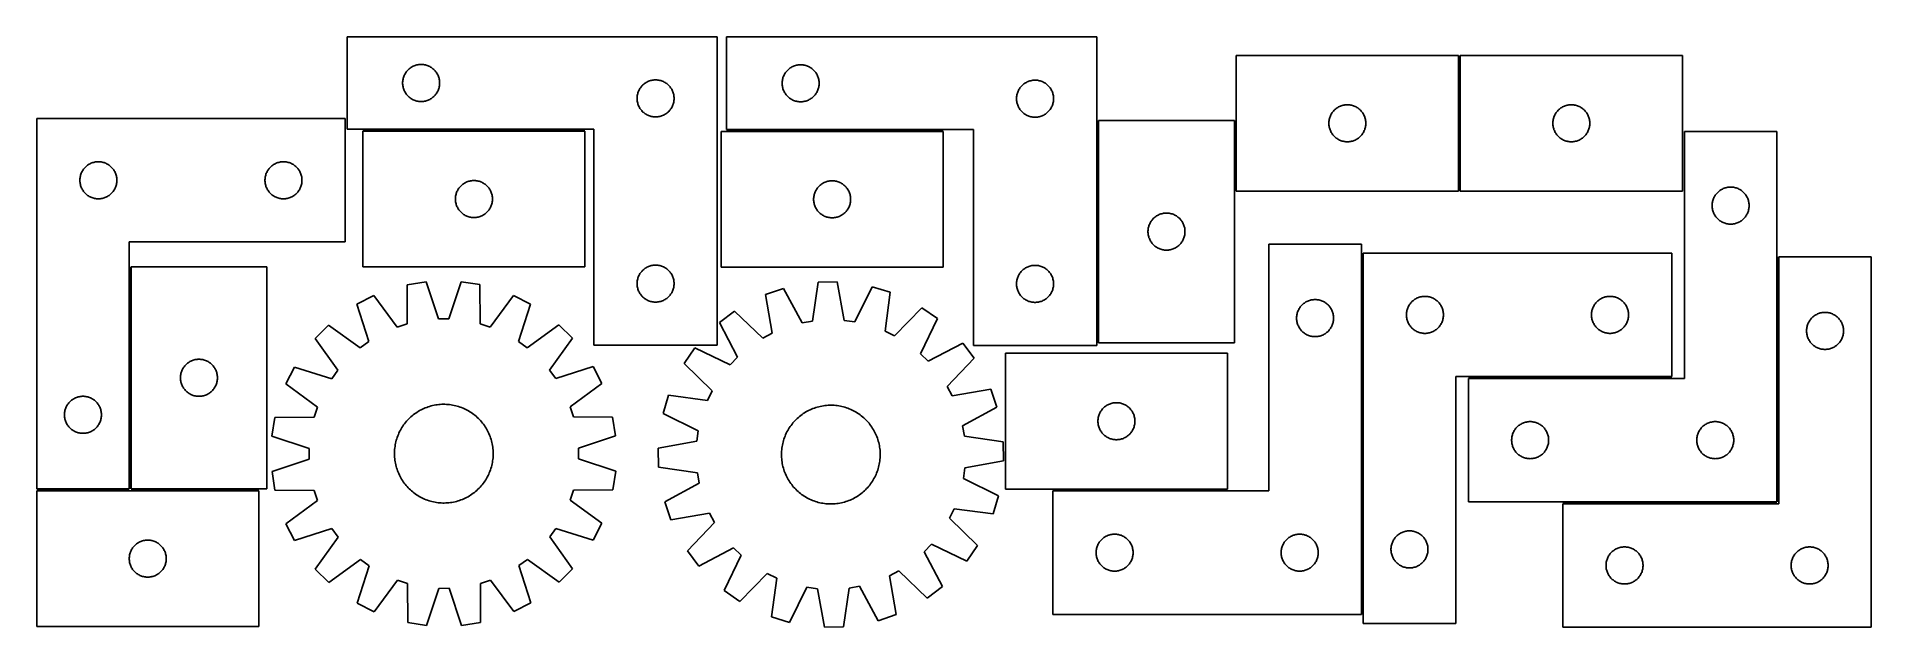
# Model space of a CAD drawing. Header units: millimetres. Extents: x 7 to 1493, y 7 to 485.
import ezdxf

# ---------------------------------------------------------------- set-up
doc = ezdxf.new("R2010")
doc.units = ezdxf.units.MM
doc.layers.add('COMMON', color=5, linetype='CONTINUOUS', true_color=0x0000ff)
doc.layers.add('CUT', color=7, linetype='CONTINUOUS', true_color=0x000000)

msp = doc.modelspace()

# ---------------------------------------------------------------- linework, layer by layer
at = {"layer": 'COMMON'}
for p, q in [((1159.50488, 359.910424), (1159.50488, 469.910424)), ((866.419333, 417.145534), (866.419333, 237.145534)), ((450.902069, 409.261998), (270.902069, 409.261998)), ((741.194791, 409.050084), (565.669333, 409.050084)), ((82.301718, 298.714134), (82.301718, 118.714134)), ((1080.864614, 17.052277), (1080.864614, 309.688753)), ((1417.633627, 306.688751), (1417.633627, 108.188752)), ((1331.614614, 208.938753), (1166.883627, 208.938753)), ((81.551718, 117.964134), (6.551718, 117.964134)), ((83.051719, 117.964133), (186.551718, 117.964133)), ((830.114613, 117.802277), (971.599457, 117.802277)), ((1416.883627, 107.438752), (1243.383628, 107.438752))]:
    msp.add_line(p, q, dxfattribs=at)
at = {"layer": 'CUT'}
for p, q in [((558.109828, 485.011998), (258.109828, 485.011998)), ((258.109828, 485.011998), (258.109828, 410.011998)), ((558.109828, 235.011998), (558.109828, 485.011998)), ((865.669333, 484.800084), (565.669333, 484.800084)), ((565.669333, 484.800084), (565.669333, 409.800084)), ((865.669333, 234.800084), (865.669333, 484.800084)), ((311.060177, 460.75218), (311.751112, 461.097532)), ((311.751112, 461.097532), (312.45891, 461.406858)), ((312.45891, 461.406858), (313.181693, 461.679337)), ((313.181693, 461.679337), (313.917544, 461.914247)), ((313.917544, 461.914247), (314.664512, 462.110964)), ((314.664512, 462.110964), (315.420617, 462.268968)), ((315.420617, 462.268968), (316.183853, 462.387839)), ((316.183853, 462.387839), (316.952196, 462.467261)), ((316.952196, 462.467261), (317.72361, 462.507025)), ((317.72361, 462.507025), (318.496047, 462.507025)), ((318.496047, 462.507025), (319.26746, 462.467261)), ((319.26746, 462.467261), (320.035804, 462.387839)), ((320.035804, 462.387839), (320.79904, 462.268968)), ((320.79904, 462.268968), (321.555144, 462.110964)), ((321.555144, 462.110964), (322.302113, 461.914247)), ((322.302113, 461.914247), (323.037964, 461.679337)), ((323.037964, 461.679337), (323.760747, 461.406858)), ((323.760747, 461.406858), (324.468544, 461.097532)), ((324.468544, 461.097532), (325.159479, 460.75218)), ((619.310617, 460.885618), (620.018414, 461.194944)), ((620.018414, 461.194944), (620.741197, 461.467423)), ((620.741197, 461.467423), (621.477048, 461.702333)), ((621.477048, 461.702333), (622.224017, 461.89905)), ((622.224017, 461.89905), (622.980121, 462.057054)), ((622.980121, 462.057054), (623.743357, 462.175925)), ((623.743357, 462.175925), (624.511701, 462.255347)), ((624.511701, 462.255347), (625.283114, 462.295111)), ((625.283114, 462.295111), (626.055551, 462.295111)), ((626.055551, 462.295111), (626.826965, 462.255347)), ((626.826965, 462.255347), (627.595308, 462.175925)), ((627.595308, 462.175925), (628.358544, 462.057054)), ((628.358544, 462.057054), (629.114649, 461.89905)), ((629.114649, 461.89905), (629.861617, 461.702333)), ((629.861617, 461.702333), (630.597468, 461.467423)), ((630.597468, 461.467423), (631.320251, 461.194944)), ((631.320251, 461.194944), (632.028049, 460.885618)), ((1158.754879, 469.910424), (978.754879, 469.910424)), ((978.754879, 469.910424), (978.754879, 359.910424)), ((1158.754879, 359.910424), (1158.754879, 469.910424)), ((1340.25488, 469.910424), (1160.25488, 469.910424)), ((1160.25488, 469.910424), (1160.25488, 359.910424)), ((1340.25488, 359.910424), (1340.25488, 469.910424)), ((303.109828, 447.511998), (303.129717, 448.28418)), ((303.129717, 446.739817), (303.109828, 447.511998)), ((303.129717, 448.28418), (303.18933, 449.054313)), ((303.18933, 445.969684), (303.129717, 446.739817)), ((303.18933, 449.054313), (303.28851, 449.820357)), ((303.28851, 449.820357), (303.426993, 450.580279)), ((303.426993, 450.580279), (303.604412, 451.332065)), ((303.604412, 451.332065), (303.820298, 452.073721)), ((303.820298, 452.073721), (304.074076, 452.80328)), ((304.074076, 452.80328), (304.365075, 453.518807)), ((304.365075, 453.518807), (304.692522, 454.218405)), ((304.692522, 454.218405), (305.05555, 454.900219)), ((305.05555, 454.900219), (305.453195, 455.562441)), ((305.453195, 455.562441), (305.884403, 456.203315)), ((305.884403, 456.203315), (306.348031, 456.821141)), ((306.348031, 456.821141), (306.842849, 457.41428)), ((306.842849, 457.41428), (307.367546, 457.981161)), ((307.367546, 457.981161), (307.920728, 458.520279)), ((307.920728, 458.520279), (308.500931, 459.030205)), ((308.500931, 459.030205), (309.106614, 459.509587)), ((309.106614, 459.509587), (309.736172, 459.957154)), ((309.736172, 459.957154), (310.387936, 460.371718)), ((310.387936, 460.371718), (311.060177, 460.75218)), ((325.159479, 460.75218), (325.83172, 460.371718)), ((325.83172, 460.371718), (326.483484, 459.957154)), ((326.483484, 459.957154), (327.113043, 459.509587)), ((327.113043, 459.509587), (327.718726, 459.030205)), ((327.718726, 459.030205), (328.298928, 458.520279)), ((328.298928, 458.520279), (328.852111, 457.981161)), ((328.852111, 457.981161), (329.376807, 457.41428)), ((329.376807, 457.41428), (329.871625, 456.821141)), ((329.871625, 456.821141), (330.335253, 456.203315)), ((330.335253, 456.203315), (330.766462, 455.562441)), ((330.766462, 455.562441), (331.164107, 454.900219)), ((331.164107, 454.900219), (331.527135, 454.218405)), ((331.527135, 454.218405), (331.854582, 453.518807)), ((331.854582, 453.518807), (332.145581, 452.80328)), ((332.145581, 452.80328), (332.399359, 452.073721)), ((332.399359, 452.073721), (332.615244, 451.332065)), ((332.615244, 451.332065), (332.792664, 450.580279)), ((332.792664, 450.580279), (332.931147, 449.820357)), ((332.931147, 449.820357), (333.030326, 449.054313)), ((333.030326, 449.054313), (333.08994, 448.28418)), ((333.08994, 446.739817), (333.030326, 445.969684)), ((333.08994, 448.28418), (333.109828, 447.511998)), ((333.109828, 447.511998), (333.08994, 446.739817)), ((497.920728, 446.020279), (498.500931, 446.530205)), ((498.500931, 446.530205), (499.106614, 447.009587)), ((499.106614, 447.009587), (499.736172, 447.457154)), ((499.736172, 447.457154), (500.387936, 447.871718)), ((500.387936, 447.871718), (501.060177, 448.25218)), ((501.060177, 448.25218), (501.751112, 448.597532)), ((501.751112, 448.597532), (502.45891, 448.906858)), ((502.45891, 448.906858), (503.181693, 449.179337)), ((503.181693, 449.179337), (503.917544, 449.414247)), ((503.917544, 449.414247), (504.664512, 449.610964)), ((504.664512, 449.610964), (505.420617, 449.768968)), ((505.420617, 449.768968), (506.183853, 449.887839)), ((506.183853, 449.887839), (506.952196, 449.967261)), ((506.952196, 449.967261), (507.72361, 450.007025)), ((507.72361, 450.007025), (508.496047, 450.007025)), ((508.496047, 450.007025), (509.26746, 449.967261)), ((509.26746, 449.967261), (510.035804, 449.887839)), ((510.035804, 449.887839), (510.79904, 449.768968)), ((510.79904, 449.768968), (511.555144, 449.610964)), ((511.555144, 449.610964), (512.302113, 449.414247)), ((512.302113, 449.414247), (513.037964, 449.179337)), ((513.037964, 449.179337), (513.760747, 448.906858)), ((513.760747, 448.906858), (514.468544, 448.597532)), ((514.468544, 448.597532), (515.159479, 448.25218)), ((515.159479, 448.25218), (515.83172, 447.871718)), ((515.83172, 447.871718), (516.483484, 447.457154)), ((516.483484, 447.457154), (517.113043, 447.009587)), ((517.113043, 447.009587), (517.718726, 446.530205)), ((517.718726, 446.530205), (518.298928, 446.020279)), ((610.669333, 447.300084), (610.689221, 448.072266)), ((610.689221, 446.527903), (610.669333, 447.300084)), ((610.689221, 448.072266), (610.748835, 448.842399)), ((610.748835, 445.757769), (610.689221, 446.527903)), ((610.748835, 448.842399), (610.848014, 449.608443)), ((610.848014, 449.608443), (610.986497, 450.368365)), ((610.986497, 450.368365), (611.163917, 451.120151)), ((611.163917, 451.120151), (611.379802, 451.861807)), ((611.379802, 451.861807), (611.63358, 452.591366)), ((611.63358, 452.591366), (611.924579, 453.306893)), ((611.924579, 453.306893), (612.252027, 454.006491)), ((612.252027, 454.006491), (612.615054, 454.688305)), ((612.615054, 454.688305), (613.012699, 455.350527)), ((613.012699, 455.350527), (613.443908, 455.991401)), ((613.443908, 455.991401), (613.907536, 456.609227)), ((613.907536, 456.609227), (614.402354, 457.202366)), ((614.402354, 457.202366), (614.92705, 457.769247)), ((614.92705, 457.769247), (615.480233, 458.308365)), ((615.480233, 458.308365), (616.060435, 458.818291)), ((616.060435, 458.818291), (616.666119, 459.297673)), ((616.666119, 459.297673), (617.295677, 459.74524)), ((617.295677, 459.74524), (617.947441, 460.159804)), ((617.947441, 460.159804), (618.619682, 460.540266)), ((618.619682, 460.540266), (619.310617, 460.885618)), ((632.028049, 460.885618), (632.718984, 460.540266)), ((632.718984, 460.540266), (633.391225, 460.159804)), ((633.391225, 460.159804), (634.042989, 459.74524)), ((634.042989, 459.74524), (634.672547, 459.297673)), ((634.672547, 459.297673), (635.27823, 458.818291)), ((635.27823, 458.818291), (635.858433, 458.308365)), ((635.858433, 458.308365), (636.411616, 457.769247)), ((636.411616, 457.769247), (636.936312, 457.202366)), ((636.936312, 457.202366), (637.43113, 456.609227)), ((637.43113, 456.609227), (637.894758, 455.991401)), ((637.894758, 455.991401), (638.325966, 455.350527)), ((638.325966, 455.350527), (638.723611, 454.688305)), ((638.723611, 454.688305), (639.086639, 454.006491)), ((639.086639, 454.006491), (639.414086, 453.306893)), ((639.414086, 453.306893), (639.705085, 452.591366)), ((639.705085, 452.591366), (639.958863, 451.861807)), ((639.958863, 451.861807), (640.174749, 451.120151)), ((640.174749, 451.120151), (640.352168, 450.368365)), ((640.352168, 450.368365), (640.490651, 449.608443)), ((640.490651, 449.608443), (640.589831, 448.842399)), ((640.589831, 448.842399), (640.649444, 448.072266)), ((640.649444, 446.527903), (640.589831, 445.757769)), ((640.649444, 448.072266), (640.669333, 447.300084)), ((640.669333, 447.300084), (640.649444, 446.527903)), ((805.480233, 445.808365), (806.060435, 446.318291)), ((806.060435, 446.318291), (806.666119, 446.797673)), ((806.666119, 446.797673), (807.295677, 447.24524)), ((807.295677, 447.24524), (807.947441, 447.659804)), ((807.947441, 447.659804), (808.619682, 448.040266)), ((808.619682, 448.040266), (809.310617, 448.385618)), ((809.310617, 448.385618), (810.018414, 448.694944)), ((810.018414, 448.694944), (810.741197, 448.967423)), ((810.741197, 448.967423), (811.477048, 449.202333)), ((811.477048, 449.202333), (812.224017, 449.39905)), ((812.224017, 449.39905), (812.980121, 449.557054)), ((812.980121, 449.557054), (813.743357, 449.675925)), ((813.743357, 449.675925), (814.511701, 449.755347)), ((814.511701, 449.755347), (815.283114, 449.795111)), ((815.283114, 449.795111), (816.055551, 449.795111)), ((816.055551, 449.795111), (816.826965, 449.755347)), ((816.826965, 449.755347), (817.595308, 449.675925)), ((817.595308, 449.675925), (818.358544, 449.557054)), ((818.358544, 449.557054), (819.114649, 449.39905)), ((819.114649, 449.39905), (819.861617, 449.202333)), ((819.861617, 449.202333), (820.597468, 448.967423)), ((820.597468, 448.967423), (821.320251, 448.694944)), ((821.320251, 448.694944), (822.028049, 448.385618)), ((822.028049, 448.385618), (822.718984, 448.040266)), ((822.718984, 448.040266), (823.391225, 447.659804)), ((823.391225, 447.659804), (824.042989, 447.24524)), ((824.042989, 447.24524), (824.672547, 446.797673)), ((824.672547, 446.797673), (825.27823, 446.318291)), ((825.27823, 446.318291), (825.858433, 445.808365)), ((303.28851, 445.20364), (303.18933, 445.969684)), ((303.426993, 444.443717), (303.28851, 445.20364)), ((303.604412, 443.691932), (303.426993, 444.443717)), ((303.820298, 442.950276), (303.604412, 443.691932)), ((304.074076, 442.220717), (303.820298, 442.950276)), ((304.365075, 441.50519), (304.074076, 442.220717)), ((304.692522, 440.805592), (304.365075, 441.50519)), ((305.05555, 440.123777), (304.692522, 440.805592)), ((305.453195, 439.461556), (305.05555, 440.123777)), ((305.884403, 438.820682), (305.453195, 439.461556)), ((306.348031, 438.202856), (305.884403, 438.820682)), ((306.842849, 437.609717), (306.348031, 438.202856)), ((307.367546, 437.042836), (306.842849, 437.609717)), ((307.920728, 436.503718), (307.367546, 437.042836)), ((308.500931, 435.993792), (307.920728, 436.503718)), ((309.106614, 435.51441), (308.500931, 435.993792)), ((309.736172, 435.066843), (309.106614, 435.51441)), ((310.387936, 434.652279), (309.736172, 435.066843)), ((311.060177, 434.271816), (310.387936, 434.652279)), ((311.751112, 433.926465), (311.060177, 434.271816)), ((312.45891, 433.617139), (311.751112, 433.926465)), ((313.181693, 433.34466), (312.45891, 433.617139)), ((313.917544, 433.10975), (313.181693, 433.34466)), ((314.664512, 432.913033), (313.917544, 433.10975)), ((315.420617, 432.755029), (314.664512, 432.913033)), ((316.183853, 432.636158), (315.420617, 432.755029)), ((316.952196, 432.556736), (316.183853, 432.636158)), ((317.72361, 432.516971), (316.952196, 432.556736)), ((318.496047, 432.516971), (317.72361, 432.516971)), ((319.26746, 432.556736), (318.496047, 432.516971)), ((320.035804, 432.636158), (319.26746, 432.556736)), ((320.79904, 432.755029), (320.035804, 432.636158)), ((321.555144, 432.913033), (320.79904, 432.755029)), ((322.302113, 433.10975), (321.555144, 432.913033)), ((323.037964, 433.34466), (322.302113, 433.10975)), ((323.760747, 433.617139), (323.037964, 433.34466)), ((324.468544, 433.926465), (323.760747, 433.617139)), ((325.159479, 434.271816), (324.468544, 433.926465)), ((325.83172, 434.652279), (325.159479, 434.271816)), ((326.483484, 435.066843), (325.83172, 434.652279)), ((327.113043, 435.51441), (326.483484, 435.066843)), ((327.718726, 435.993792), (327.113043, 435.51441)), ((328.298928, 436.503718), (327.718726, 435.993792)), ((328.852111, 437.042836), (328.298928, 436.503718)), ((329.376807, 437.609717), (328.852111, 437.042836)), ((329.871625, 438.202856), (329.376807, 437.609717)), ((330.335253, 438.820682), (329.871625, 438.202856)), ((330.766462, 439.461556), (330.335253, 438.820682)), ((331.164107, 440.123777), (330.766462, 439.461556)), ((331.527135, 440.805592), (331.164107, 440.123777)), ((331.854582, 441.50519), (331.527135, 440.805592)), ((332.145581, 442.220717), (331.854582, 441.50519)), ((332.399359, 442.950276), (332.145581, 442.220717)), ((332.615244, 443.691932), (332.399359, 442.950276)), ((332.792664, 444.443717), (332.615244, 443.691932)), ((332.931147, 445.20364), (332.792664, 444.443717)), ((333.030326, 445.969684), (332.931147, 445.20364)), ((493.109828, 435.011998), (493.129717, 435.78418)), ((493.129717, 434.239817), (493.109828, 435.011998)), ((493.129717, 435.78418), (493.18933, 436.554313)), ((493.18933, 433.469684), (493.129717, 434.239817)), ((493.18933, 436.554313), (493.28851, 437.320357)), ((493.28851, 432.70364), (493.18933, 433.469684)), ((493.28851, 437.320357), (493.426993, 438.080279)), ((493.426993, 431.943717), (493.28851, 432.70364)), ((493.426993, 438.080279), (493.604412, 438.832065)), ((493.604412, 431.191932), (493.426993, 431.943717)), ((493.604412, 438.832065), (493.820298, 439.573721)), ((493.820298, 430.450276), (493.604412, 431.191932)), ((493.820298, 439.573721), (494.074076, 440.30328)), ((494.074076, 440.30328), (494.365075, 441.018807)), ((494.365075, 441.018807), (494.692522, 441.718405)), ((494.692522, 441.718405), (495.05555, 442.400219)), ((495.05555, 442.400219), (495.453195, 443.062441)), ((495.453195, 443.062441), (495.884403, 443.703315)), ((495.884403, 443.703315), (496.348031, 444.321141)), ((496.348031, 444.321141), (496.842849, 444.91428)), ((496.842849, 444.91428), (497.367546, 445.481161)), ((497.367546, 445.481161), (497.920728, 446.020279)), ((518.298928, 446.020279), (518.852111, 445.481161)), ((518.852111, 445.481161), (519.376807, 444.91428)), ((519.376807, 444.91428), (519.871625, 444.321141)), ((519.871625, 444.321141), (520.335253, 443.703315)), ((520.335253, 443.703315), (520.766462, 443.062441)), ((520.766462, 443.062441), (521.164107, 442.400219)), ((521.164107, 442.400219), (521.527135, 441.718405)), ((521.527135, 441.718405), (521.854582, 441.018807)), ((521.854582, 441.018807), (522.145581, 440.30328)), ((522.145581, 440.30328), (522.399359, 439.573721)), ((522.399359, 439.573721), (522.615244, 438.832065)), ((522.615244, 431.191932), (522.399359, 430.450276)), ((522.615244, 438.832065), (522.792664, 438.080279)), ((522.792664, 431.943717), (522.615244, 431.191932)), ((522.792664, 438.080279), (522.931147, 437.320357)), ((522.931147, 432.70364), (522.792664, 431.943717)), ((522.931147, 437.320357), (523.030326, 436.554313)), ((523.030326, 433.469684), (522.931147, 432.70364)), ((523.030326, 436.554313), (523.08994, 435.78418)), ((523.08994, 434.239817), (523.030326, 433.469684)), ((523.08994, 435.78418), (523.109828, 435.011998)), ((523.109828, 435.011998), (523.08994, 434.239817)), ((610.848014, 444.991726), (610.748835, 445.757769)), ((610.986497, 444.231803), (610.848014, 444.991726)), ((611.163917, 443.480018), (610.986497, 444.231803)), ((611.379802, 442.738362), (611.163917, 443.480018)), ((611.63358, 442.008803), (611.379802, 442.738362)), ((611.924579, 441.293276), (611.63358, 442.008803)), ((612.252027, 440.593678), (611.924579, 441.293276)), ((612.615054, 439.911863), (612.252027, 440.593678)), ((613.012699, 439.249641), (612.615054, 439.911863)), ((613.443908, 438.608768), (613.012699, 439.249641)), ((613.907536, 437.990942), (613.443908, 438.608768)), ((614.402354, 437.397803), (613.907536, 437.990942)), ((614.92705, 436.830922), (614.402354, 437.397803)), ((615.480233, 436.291804), (614.92705, 436.830922)), ((616.060435, 435.781878), (615.480233, 436.291804)), ((616.666119, 435.302496), (616.060435, 435.781878)), ((617.295677, 434.854929), (616.666119, 435.302496)), ((617.947441, 434.440365), (617.295677, 434.854929)), ((618.619682, 434.059902), (617.947441, 434.440365)), ((619.310617, 433.71455), (618.619682, 434.059902)), ((620.018414, 433.405225), (619.310617, 433.71455)), ((620.741197, 433.132746), (620.018414, 433.405225)), ((621.477048, 432.897836), (620.741197, 433.132746)), ((622.224017, 432.701119), (621.477048, 432.897836)), ((622.980121, 432.543115), (622.224017, 432.701119)), ((623.743357, 432.424244), (622.980121, 432.543115)), ((624.511701, 432.344822), (623.743357, 432.424244)), ((625.283114, 432.305057), (624.511701, 432.344822)), ((626.055551, 432.305057), (625.283114, 432.305057)), ((626.826965, 432.344822), (626.055551, 432.305057)), ((627.595308, 432.424244), (626.826965, 432.344822)), ((628.358544, 432.543115), (627.595308, 432.424244)), ((629.114649, 432.701119), (628.358544, 432.543115)), ((629.861617, 432.897836), (629.114649, 432.701119)), ((630.597468, 433.132746), (629.861617, 432.897836)), ((631.320251, 433.405225), (630.597468, 433.132746)), ((632.028049, 433.71455), (631.320251, 433.405225)), ((632.718984, 434.059902), (632.028049, 433.71455)), ((633.391225, 434.440365), (632.718984, 434.059902)), ((634.042989, 434.854929), (633.391225, 434.440365)), ((634.672547, 435.302496), (634.042989, 434.854929)), ((635.27823, 435.781878), (634.672547, 435.302496)), ((635.858433, 436.291804), (635.27823, 435.781878)), ((636.411616, 436.830922), (635.858433, 436.291804)), ((636.936312, 437.397803), (636.411616, 436.830922)), ((637.43113, 437.990942), (636.936312, 437.397803)), ((637.894758, 438.608768), (637.43113, 437.990942)), ((638.325966, 439.249641), (637.894758, 438.608768)), ((638.723611, 439.911863), (638.325966, 439.249641)), ((639.086639, 440.593678), (638.723611, 439.911863)), ((639.414086, 441.293276), (639.086639, 440.593678)), ((639.705085, 442.008803), (639.414086, 441.293276)), ((639.958863, 442.738362), (639.705085, 442.008803)), ((640.174749, 443.480018), (639.958863, 442.738362)), ((640.352168, 444.231803), (640.174749, 443.480018)), ((640.490651, 444.991726), (640.352168, 444.231803)), ((640.589831, 445.757769), (640.490651, 444.991726)), ((800.669333, 434.800084), (800.689221, 435.572266)), ((800.689221, 434.027903), (800.669333, 434.800084)), ((800.689221, 435.572266), (800.748835, 436.342399)), ((800.748835, 433.257769), (800.689221, 434.027903)), ((800.748835, 436.342399), (800.848014, 437.108443)), ((800.848014, 432.491726), (800.748835, 433.257769)), ((800.848014, 437.108443), (800.986497, 437.868365)), ((800.986497, 431.731803), (800.848014, 432.491726)), ((800.986497, 437.868365), (801.163917, 438.620151)), ((801.163917, 430.980018), (800.986497, 431.731803)), ((801.163917, 438.620151), (801.379802, 439.361807)), ((801.379802, 439.361807), (801.63358, 440.091366)), ((801.63358, 440.091366), (801.924579, 440.806893)), ((801.924579, 440.806893), (802.252027, 441.506491)), ((802.252027, 441.506491), (802.615054, 442.188305)), ((802.615054, 442.188305), (803.012699, 442.850527)), ((803.012699, 442.850527), (803.443908, 443.491401)), ((803.443908, 443.491401), (803.907536, 444.109227)), ((803.907536, 444.109227), (804.402354, 444.702366)), ((804.402354, 444.702366), (804.92705, 445.269247)), ((804.92705, 445.269247), (805.480233, 445.808365)), ((825.858433, 445.808365), (826.411616, 445.269247)), ((826.411616, 445.269247), (826.936312, 444.702366)), ((826.936312, 444.702366), (827.43113, 444.109227)), ((827.43113, 444.109227), (827.894758, 443.491401)), ((827.894758, 443.491401), (828.325966, 442.850527)), ((828.325966, 442.850527), (828.723611, 442.188305)), ((828.723611, 442.188305), (829.086639, 441.506491)), ((829.086639, 441.506491), (829.414086, 440.806893)), ((829.414086, 440.806893), (829.705085, 440.091366)), ((829.705085, 440.091366), (829.958863, 439.361807)), ((829.958863, 439.361807), (830.174749, 438.620151)), ((830.174749, 438.620151), (830.352168, 437.868365)), ((830.352168, 431.731803), (830.174749, 430.980018)), ((830.352168, 437.868365), (830.490651, 437.108443)), ((830.490651, 432.491726), (830.352168, 431.731803)), ((830.490651, 437.108443), (830.589831, 436.342399)), ((830.589831, 433.257769), (830.490651, 432.491726)), ((830.589831, 436.342399), (830.649444, 435.572266)), ((830.649444, 434.027903), (830.589831, 433.257769)), ((830.649444, 435.572266), (830.669333, 434.800084)), ((830.669333, 434.800084), (830.649444, 434.027903)), ((6.551718, 418.714134), (6.551718, 118.714134)), ((256.551718, 418.714134), (6.551718, 418.714134)), ((256.551718, 318.714134), (256.551718, 418.714134)), ((494.074076, 429.720717), (493.820298, 430.450276)), ((494.365075, 429.00519), (494.074076, 429.720717)), ((494.692522, 428.305592), (494.365075, 429.00519)), ((495.05555, 427.623777), (494.692522, 428.305592)), ((495.453195, 426.961556), (495.05555, 427.623777)), ((495.884403, 426.320682), (495.453195, 426.961556)), ((496.348031, 425.702856), (495.884403, 426.320682)), ((496.842849, 425.109717), (496.348031, 425.702856)), ((497.367546, 424.542836), (496.842849, 425.109717)), ((497.920728, 424.003718), (497.367546, 424.542836)), ((498.500931, 423.493792), (497.920728, 424.003718)), ((499.106614, 423.01441), (498.500931, 423.493792)), ((499.736172, 422.566843), (499.106614, 423.01441)), ((500.387936, 422.152279), (499.736172, 422.566843)), ((501.060177, 421.771816), (500.387936, 422.152279)), ((501.751112, 421.426465), (501.060177, 421.771816)), ((502.45891, 421.117139), (501.751112, 421.426465)), ((503.181693, 420.84466), (502.45891, 421.117139)), ((503.917544, 420.60975), (503.181693, 420.84466)), ((504.664512, 420.413033), (503.917544, 420.60975)), ((505.420617, 420.255029), (504.664512, 420.413033)), ((506.183853, 420.136158), (505.420617, 420.255029)), ((506.952196, 420.056736), (506.183853, 420.136158)), ((507.72361, 420.016971), (506.952196, 420.056736)), ((508.496047, 420.016971), (507.72361, 420.016971)), ((509.26746, 420.056736), (508.496047, 420.016971)), ((510.035804, 420.136158), (509.26746, 420.056736)), ((510.79904, 420.255029), (510.035804, 420.136158)), ((511.555144, 420.413033), (510.79904, 420.255029)), ((512.302113, 420.60975), (511.555144, 420.413033)), ((513.037964, 420.84466), (512.302113, 420.60975)), ((513.760747, 421.117139), (513.037964, 420.84466)), ((514.468544, 421.426465), (513.760747, 421.117139)), ((515.159479, 421.771816), (514.468544, 421.426465)), ((515.83172, 422.152279), (515.159479, 421.771816)), ((516.483484, 422.566843), (515.83172, 422.152279)), ((517.113043, 423.01441), (516.483484, 422.566843)), ((517.718726, 423.493792), (517.113043, 423.01441)), ((518.298928, 424.003718), (517.718726, 423.493792)), ((518.852111, 424.542836), (518.298928, 424.003718)), ((519.376807, 425.109717), (518.852111, 424.542836)), ((519.871625, 425.702856), (519.376807, 425.109717)), ((520.335253, 426.320682), (519.871625, 425.702856)), ((520.766462, 426.961556), (520.335253, 426.320682)), ((521.164107, 427.623777), (520.766462, 426.961556)), ((521.527135, 428.305592), (521.164107, 427.623777)), ((521.854582, 429.00519), (521.527135, 428.305592)), ((522.145581, 429.720717), (521.854582, 429.00519)), ((522.399359, 430.450276), (522.145581, 429.720717)), ((801.379802, 430.238362), (801.163917, 430.980018)), ((801.63358, 429.508803), (801.379802, 430.238362)), ((801.924579, 428.793276), (801.63358, 429.508803)), ((802.252027, 428.093678), (801.924579, 428.793276)), ((802.615054, 427.411863), (802.252027, 428.093678)), ((803.012699, 426.749641), (802.615054, 427.411863)), ((803.443908, 426.108768), (803.012699, 426.749641)), ((803.907536, 425.490942), (803.443908, 426.108768)), ((804.402354, 424.897803), (803.907536, 425.490942)), ((804.92705, 424.330922), (804.402354, 424.897803)), ((805.480233, 423.791804), (804.92705, 424.330922)), ((806.060435, 423.281878), (805.480233, 423.791804)), ((806.666119, 422.802496), (806.060435, 423.281878)), ((807.295677, 422.354929), (806.666119, 422.802496)), ((807.947441, 421.940365), (807.295677, 422.354929)), ((808.619682, 421.559902), (807.947441, 421.940365)), ((809.310617, 421.21455), (808.619682, 421.559902)), ((810.018414, 420.905225), (809.310617, 421.21455)), ((810.741197, 420.632746), (810.018414, 420.905225)), ((811.477048, 420.397836), (810.741197, 420.632746)), ((812.224017, 420.201119), (811.477048, 420.397836)), ((812.980121, 420.043115), (812.224017, 420.201119)), ((813.743357, 419.924244), (812.980121, 420.043115)), ((814.511701, 419.844822), (813.743357, 419.924244)), ((815.283114, 419.805057), (814.511701, 419.844822)), ((816.055551, 419.805057), (815.283114, 419.805057)), ((816.826965, 419.844822), (816.055551, 419.805057)), ((817.595308, 419.924244), (816.826965, 419.844822)), ((818.358544, 420.043115), (817.595308, 419.924244)), ((819.114649, 420.201119), (818.358544, 420.043115)), ((819.861617, 420.397836), (819.114649, 420.201119)), ((820.597468, 420.632746), (819.861617, 420.397836)), ((821.320251, 420.905225), (820.597468, 420.632746)), ((822.028049, 421.21455), (821.320251, 420.905225)), ((822.718984, 421.559902), (822.028049, 421.21455)), ((823.391225, 421.940365), (822.718984, 421.559902)), ((824.042989, 422.354929), (823.391225, 421.940365)), ((824.672547, 422.802496), (824.042989, 422.354929)), ((825.27823, 423.281878), (824.672547, 422.802496)), ((825.858433, 423.791804), (825.27823, 423.281878)), ((826.411616, 424.330922), (825.858433, 423.791804)), ((826.936312, 424.897803), (826.411616, 424.330922)), ((827.43113, 425.490942), (826.936312, 424.897803)), ((827.894758, 426.108768), (827.43113, 425.490942)), ((828.325966, 426.749641), (827.894758, 426.108768)), ((828.723611, 427.411863), (828.325966, 426.749641)), ((829.086639, 428.093678), (828.723611, 427.411863)), ((829.414086, 428.793276), (829.086639, 428.093678)), ((829.705085, 429.508803), (829.414086, 428.793276)), ((829.958863, 430.238362), (829.705085, 429.508803)), ((830.174749, 430.980018), (829.958863, 430.238362)), ((867.169334, 417.145534), (867.169334, 237.145534)), ((977.169334, 417.145534), (867.169334, 417.145534)), ((977.169334, 237.145534), (977.169334, 417.145534)), ((1053.774768, 415.682606), (1053.834381, 416.452739)), ((1053.834381, 416.452739), (1053.933561, 417.218783)), ((1053.933561, 417.218783), (1054.072044, 417.978705)), ((1054.072044, 417.978705), (1054.249463, 418.730491)), ((1054.249463, 418.730491), (1054.465348, 419.472147)), ((1054.465348, 419.472147), (1054.719127, 420.201706)), ((1054.719127, 420.201706), (1055.010125, 420.917233)), ((1055.010125, 420.917233), (1055.337573, 421.616831)), ((1055.337573, 421.616831), (1055.7006, 422.298645)), ((1055.7006, 422.298645), (1056.098246, 422.960867)), ((1056.098246, 422.960867), (1056.529454, 423.601741)), ((1056.529454, 423.601741), (1056.993082, 424.219566)), ((1056.993082, 424.219566), (1057.4879, 424.812706)), ((1057.4879, 424.812706), (1058.012596, 425.379587)), ((1058.012596, 425.379587), (1058.565779, 425.918705)), ((1058.565779, 425.918705), (1059.145981, 426.428631)), ((1059.145981, 426.428631), (1059.751665, 426.908013)), ((1059.751665, 426.908013), (1060.381223, 427.355579)), ((1060.381223, 427.355579), (1061.032987, 427.770144)), ((1061.032987, 427.770144), (1061.705228, 428.150606)), ((1061.705228, 428.150606), (1062.396163, 428.495958)), ((1062.396163, 428.495958), (1063.103961, 428.805284)), ((1063.103961, 428.805284), (1063.826743, 429.077763)), ((1063.826743, 429.077763), (1064.562594, 429.312672)), ((1064.562594, 429.312672), (1065.309563, 429.50939)), ((1065.309563, 429.50939), (1066.065668, 429.667394)), ((1066.065668, 429.667394), (1066.828904, 429.786264)), ((1066.828904, 429.786264), (1067.597247, 429.865687)), ((1067.597247, 429.865687), (1068.36866, 429.905451)), ((1068.36866, 429.905451), (1069.141098, 429.905451)), ((1069.141098, 429.905451), (1069.912511, 429.865687)), ((1069.912511, 429.865687), (1070.680854, 429.786264)), ((1070.680854, 429.786264), (1071.44409, 429.667394)), ((1071.44409, 429.667394), (1072.200195, 429.50939)), ((1072.200195, 429.50939), (1072.947164, 429.312672)), ((1072.947164, 429.312672), (1073.683015, 429.077763)), ((1073.683015, 429.077763), (1074.405797, 428.805284)), ((1074.405797, 428.805284), (1075.113595, 428.495958)), ((1075.113595, 428.495958), (1075.80453, 428.150606)), ((1075.80453, 428.150606), (1076.476771, 427.770144)), ((1076.476771, 427.770144), (1077.128535, 427.355579)), ((1077.128535, 427.355579), (1077.758093, 426.908013)), ((1077.758093, 426.908013), (1078.363777, 426.428631)), ((1078.363777, 426.428631), (1078.943979, 425.918705)), ((1078.943979, 425.918705), (1079.497162, 425.379587)), ((1079.497162, 425.379587), (1080.021858, 424.812706)), ((1080.021858, 424.812706), (1080.516676, 424.219566)), ((1080.516676, 424.219566), (1080.980304, 423.601741)), ((1080.980304, 423.601741), (1081.411512, 422.960867)), ((1081.411512, 422.960867), (1081.809158, 422.298645)), ((1081.809158, 422.298645), (1082.172185, 421.616831)), ((1082.172185, 421.616831), (1082.499633, 420.917233)), ((1082.499633, 420.917233), (1082.790631, 420.201706)), ((1082.790631, 420.201706), (1083.04441, 419.472147)), ((1083.04441, 419.472147), (1083.260295, 418.730491)), ((1083.260295, 418.730491), (1083.437714, 417.978705)), ((1083.437714, 417.978705), (1083.576197, 417.218783)), ((1083.576197, 417.218783), (1083.675377, 416.452739)), ((1083.675377, 416.452739), (1083.73499, 415.682606)), ((1235.274769, 415.682606), (1235.334382, 416.452739)), ((1235.334382, 416.452739), (1235.433562, 417.218783)), ((1235.433562, 417.218783), (1235.572045, 417.978705)), ((1235.572045, 417.978705), (1235.749464, 418.730491)), ((1235.749464, 418.730491), (1235.965349, 419.472147)), ((1235.965349, 419.472147), (1236.219128, 420.201706)), ((1236.219128, 420.201706), (1236.510126, 420.917233)), ((1236.510126, 420.917233), (1236.837574, 421.616831)), ((1236.837574, 421.616831), (1237.200601, 422.298645)), ((1237.200601, 422.298645), (1237.598247, 422.960867)), ((1237.598247, 422.960867), (1238.029455, 423.601741)), ((1238.029455, 423.601741), (1238.493083, 424.219566)), ((1238.493083, 424.219566), (1238.987901, 424.812706)), ((1238.987901, 424.812706), (1239.512597, 425.379587)), ((1239.512597, 425.379587), (1240.06578, 425.918705)), ((1240.06578, 425.918705), (1240.645982, 426.428631)), ((1240.645982, 426.428631), (1241.251666, 426.908013)), ((1241.251666, 426.908013), (1241.881224, 427.355579)), ((1241.881224, 427.355579), (1242.532988, 427.770144)), ((1242.532988, 427.770144), (1243.205229, 428.150606)), ((1243.205229, 428.150606), (1243.896164, 428.495958)), ((1243.896164, 428.495958), (1244.603962, 428.805284)), ((1244.603962, 428.805284), (1245.326744, 429.077763)), ((1245.326744, 429.077763), (1246.062595, 429.312672)), ((1246.062595, 429.312672), (1246.809564, 429.50939)), ((1246.809564, 429.50939), (1247.565669, 429.667394)), ((1247.565669, 429.667394), (1248.328905, 429.786264)), ((1248.328905, 429.786264), (1249.097248, 429.865687)), ((1249.097248, 429.865687), (1249.868661, 429.905451)), ((1249.868661, 429.905451), (1250.641099, 429.905451)), ((1250.641099, 429.905451), (1251.412512, 429.865687)), ((1251.412512, 429.865687), (1252.180855, 429.786264)), ((1252.180855, 429.786264), (1252.944091, 429.667394)), ((1252.944091, 429.667394), (1253.700196, 429.50939)), ((1253.700196, 429.50939), (1254.447165, 429.312672)), ((1254.447165, 429.312672), (1255.183016, 429.077763)), ((1255.183016, 429.077763), (1255.905798, 428.805284)), ((1255.905798, 428.805284), (1256.613596, 428.495958)), ((1256.613596, 428.495958), (1257.304531, 428.150606)), ((1257.304531, 428.150606), (1257.976772, 427.770144)), ((1257.976772, 427.770144), (1258.628536, 427.355579)), ((1258.628536, 427.355579), (1259.258094, 426.908013)), ((1259.258094, 426.908013), (1259.863778, 426.428631)), ((1259.863778, 426.428631), (1260.44398, 425.918705)), ((1260.44398, 425.918705), (1260.997163, 425.379587)), ((1260.997163, 425.379587), (1261.521859, 424.812706)), ((1261.521859, 424.812706), (1262.016677, 424.219566)), ((1262.016677, 424.219566), (1262.480305, 423.601741)), ((1262.480305, 423.601741), (1262.911513, 422.960867)), ((1262.911513, 422.960867), (1263.309159, 422.298645)), ((1263.309159, 422.298645), (1263.672186, 421.616831)), ((1263.672186, 421.616831), (1263.999634, 420.917233)), ((1263.999634, 420.917233), (1264.290632, 420.201706)), ((1264.290632, 420.201706), (1264.544411, 419.472147)), ((1264.544411, 419.472147), (1264.760296, 418.730491)), ((1264.760296, 418.730491), (1264.937715, 417.978705)), ((1264.937715, 417.978705), (1265.076198, 417.218783)), ((1265.076198, 417.218783), (1265.175378, 416.452739)), ((1265.175378, 416.452739), (1265.234991, 415.682606)), ((258.109828, 410.011998), (458.109828, 410.011998)), ((450.902069, 408.511997), (270.902069, 408.511997)), ((270.902069, 408.511997), (270.902069, 298.511997)), ((450.902069, 298.511997), (450.902069, 408.511997)), ((458.109828, 410.011998), (458.109828, 235.011998)), ((741.194791, 408.300083), (561.194791, 408.300083)), ((561.194791, 408.300083), (561.194791, 298.300083)), ((565.669333, 409.800084), (765.669333, 409.800084)), ((741.194791, 298.300083), (741.194791, 408.300083)), ((765.669333, 409.800084), (765.669333, 234.800084)), ((1053.754879, 414.910424), (1053.774768, 415.682606)), ((1053.774768, 414.138243), (1053.754879, 414.910424)), ((1053.834381, 413.368109), (1053.774768, 414.138243)), ((1053.933561, 412.602066), (1053.834381, 413.368109)), ((1054.072044, 411.842143), (1053.933561, 412.602066)), ((1054.249463, 411.090357), (1054.072044, 411.842143)), ((1054.465348, 410.348702), (1054.249463, 411.090357)), ((1054.719127, 409.619143), (1054.465348, 410.348702)), ((1055.010125, 408.903616), (1054.719127, 409.619143)), ((1055.337573, 408.204017), (1055.010125, 408.903616)), ((1055.7006, 407.522203), (1055.337573, 408.204017)), ((1056.098246, 406.859981), (1055.7006, 407.522203)), ((1056.529454, 406.219108), (1056.098246, 406.859981)), ((1056.993082, 405.601282), (1056.529454, 406.219108)), ((1057.4879, 405.008142), (1056.993082, 405.601282)), ((1058.012596, 404.441262), (1057.4879, 405.008142)), ((1058.565779, 403.902144), (1058.012596, 404.441262)), ((1059.145981, 403.392218), (1058.565779, 403.902144)), ((1059.751665, 402.912836), (1059.145981, 403.392218)), ((1060.381223, 402.465269), (1059.751665, 402.912836)), ((1061.032987, 402.050705), (1060.381223, 402.465269)), ((1061.705228, 401.670242), (1061.032987, 402.050705)), ((1062.396163, 401.32489), (1061.705228, 401.670242)), ((1075.80453, 401.670242), (1075.113595, 401.32489)), ((1076.476771, 402.050705), (1075.80453, 401.670242)), ((1077.128535, 402.465269), (1076.476771, 402.050705)), ((1077.758093, 402.912836), (1077.128535, 402.465269)), ((1078.363777, 403.392218), (1077.758093, 402.912836)), ((1078.943979, 403.902144), (1078.363777, 403.392218)), ((1079.497162, 404.441262), (1078.943979, 403.902144)), ((1080.021858, 405.008142), (1079.497162, 404.441262)), ((1080.516676, 405.601282), (1080.021858, 405.008142)), ((1080.980304, 406.219108), (1080.516676, 405.601282)), ((1081.411512, 406.859981), (1080.980304, 406.219108)), ((1081.809158, 407.522203), (1081.411512, 406.859981)), ((1082.172185, 408.204017), (1081.809158, 407.522203)), ((1082.499633, 408.903616), (1082.172185, 408.204017)), ((1082.790631, 409.619143), (1082.499633, 408.903616)), ((1083.04441, 410.348702), (1082.790631, 409.619143)), ((1083.260295, 411.090357), (1083.04441, 410.348702)), ((1083.437714, 411.842143), (1083.260295, 411.090357)), ((1083.576197, 412.602066), (1083.437714, 411.842143)), ((1083.675377, 413.368109), (1083.576197, 412.602066)), ((1083.73499, 414.138243), (1083.675377, 413.368109)), ((1083.73499, 415.682606), (1083.754879, 414.910424)), ((1083.754879, 414.910424), (1083.73499, 414.138243)), ((1235.25488, 414.910424), (1235.274769, 415.682606)), ((1235.274769, 414.138243), (1235.25488, 414.910424)), ((1235.334382, 413.368109), (1235.274769, 414.138243)), ((1235.433562, 412.602066), (1235.334382, 413.368109)), ((1235.572045, 411.842143), (1235.433562, 412.602066)), ((1235.749464, 411.090357), (1235.572045, 411.842143)), ((1235.965349, 410.348702), (1235.749464, 411.090357)), ((1236.219128, 409.619143), (1235.965349, 410.348702)), ((1236.510126, 408.903616), (1236.219128, 409.619143)), ((1236.837574, 408.204017), (1236.510126, 408.903616)), ((1237.200601, 407.522203), (1236.837574, 408.204017)), ((1237.598247, 406.859981), (1237.200601, 407.522203)), ((1238.029455, 406.219108), (1237.598247, 406.859981)), ((1238.493083, 405.601282), (1238.029455, 406.219108)), ((1238.987901, 405.008142), (1238.493083, 405.601282)), ((1239.512597, 404.441262), (1238.987901, 405.008142)), ((1240.06578, 403.902144), (1239.512597, 404.441262)), ((1240.645982, 403.392218), (1240.06578, 403.902144)), ((1241.251666, 402.912836), (1240.645982, 403.392218)), ((1241.881224, 402.465269), (1241.251666, 402.912836)), ((1242.532988, 402.050705), (1241.881224, 402.465269)), ((1243.205229, 401.670242), (1242.532988, 402.050705)), ((1243.896164, 401.32489), (1243.205229, 401.670242)), ((1257.304531, 401.670242), (1256.613596, 401.32489)), ((1257.976772, 402.050705), (1257.304531, 401.670242)), ((1258.628536, 402.465269), (1257.976772, 402.050705)), ((1259.258094, 402.912836), (1258.628536, 402.465269)), ((1259.863778, 403.392218), (1259.258094, 402.912836)), ((1260.44398, 403.902144), (1259.863778, 403.392218)), ((1260.997163, 404.441262), (1260.44398, 403.902144)), ((1261.521859, 405.008142), (1260.997163, 404.441262)), ((1262.016677, 405.601282), (1261.521859, 405.008142)), ((1262.480305, 406.219108), (1262.016677, 405.601282)), ((1262.911513, 406.859981), (1262.480305, 406.219108)), ((1263.309159, 407.522203), (1262.911513, 406.859981)), ((1263.672186, 408.204017), (1263.309159, 407.522203)), ((1263.999634, 408.903616), (1263.672186, 408.204017)), ((1264.290632, 409.619143), (1263.999634, 408.903616)), ((1264.544411, 410.348702), (1264.290632, 409.619143)), ((1264.760296, 411.090357), (1264.544411, 410.348702)), ((1264.937715, 411.842143), (1264.760296, 411.090357)), ((1265.076198, 412.602066), (1264.937715, 411.842143)), ((1265.175378, 413.368109), (1265.076198, 412.602066)), ((1265.234991, 414.138243), (1265.175378, 413.368109)), ((1265.234991, 415.682606), (1265.25488, 414.910424)), ((1265.25488, 414.910424), (1265.234991, 414.138243)), ((1416.883627, 408.188752), (1341.883627, 408.188752)), ((1341.883627, 408.188752), (1341.883627, 208.188752)), ((1416.883627, 108.188752), (1416.883627, 408.188752)), ((1063.103961, 401.015565), (1062.396163, 401.32489)), ((1063.826743, 400.743086), (1063.103961, 401.015565)), ((1064.562594, 400.508176), (1063.826743, 400.743086)), ((1065.309563, 400.311459), (1064.562594, 400.508176)), ((1066.065668, 400.153455), (1065.309563, 400.311459)), ((1066.828904, 400.034584), (1066.065668, 400.153455)), ((1067.597247, 399.955161), (1066.828904, 400.034584)), ((1068.36866, 399.915397), (1067.597247, 399.955161)), ((1069.141098, 399.915397), (1068.36866, 399.915397)), ((1069.912511, 399.955161), (1069.141098, 399.915397)), ((1070.680854, 400.034584), (1069.912511, 399.955161)), ((1071.44409, 400.153455), (1070.680854, 400.034584)), ((1072.200195, 400.311459), (1071.44409, 400.153455)), ((1072.947164, 400.508176), (1072.200195, 400.311459)), ((1073.683015, 400.743086), (1072.947164, 400.508176)), ((1074.405797, 401.015565), (1073.683015, 400.743086)), ((1075.113595, 401.32489), (1074.405797, 401.015565)), ((1244.603962, 401.015565), (1243.896164, 401.32489)), ((1245.326744, 400.743086), (1244.603962, 401.015565)), ((1246.062595, 400.508176), (1245.326744, 400.743086)), ((1246.809564, 400.311459), (1246.062595, 400.508176)), ((1247.565669, 400.153455), (1246.809564, 400.311459)), ((1248.328905, 400.034584), (1247.565669, 400.153455)), ((1249.097248, 399.955161), (1248.328905, 400.034584)), ((1249.868661, 399.915397), (1249.097248, 399.955161)), ((1250.641099, 399.915397), (1249.868661, 399.915397)), ((1251.412512, 399.955161), (1250.641099, 399.915397)), ((1252.180855, 400.034584), (1251.412512, 399.955161)), ((1252.944091, 400.153455), (1252.180855, 400.034584)), ((1253.700196, 400.311459), (1252.944091, 400.153455)), ((1254.447165, 400.508176), (1253.700196, 400.311459)), ((1255.183016, 400.743086), (1254.447165, 400.508176)), ((1255.905798, 401.015565), (1255.183016, 400.743086)), ((1256.613596, 401.32489), (1255.905798, 401.015565)), ((41.794748, 371.403346), (41.952752, 372.15945)), ((41.952752, 372.15945), (42.149469, 372.906419)), ((42.149469, 372.906419), (42.384379, 373.64227)), ((42.384379, 373.64227), (42.656858, 374.365053)), ((42.656858, 374.365053), (42.966184, 375.07285)), ((42.966184, 375.07285), (43.311536, 375.763785)), ((43.311536, 375.763785), (43.691998, 376.436026)), ((43.691998, 376.436026), (44.106562, 377.08779)), ((44.106562, 377.08779), (44.554129, 377.717348)), ((44.554129, 377.717348), (45.033511, 378.323032)), ((45.033511, 378.323032), (45.543437, 378.903234)), ((45.543437, 378.903234), (46.082555, 379.456417)), ((46.082555, 379.456417), (46.649436, 379.981113)), ((46.649436, 379.981113), (47.242575, 380.475931)), ((47.242575, 380.475931), (47.860401, 380.939559)), ((47.860401, 380.939559), (48.501275, 381.370768)), ((48.501275, 381.370768), (49.163497, 381.768413)), ((49.163497, 381.768413), (49.845311, 382.13144)), ((49.845311, 382.13144), (50.544909, 382.458888)), ((50.544909, 382.458888), (51.260436, 382.749886)), ((51.260436, 382.749886), (51.989995, 383.003665)), ((51.989995, 383.003665), (52.731651, 383.21955)), ((52.731651, 383.21955), (53.483437, 383.396969)), ((53.483437, 383.396969), (54.243359, 383.535453)), ((54.243359, 383.535453), (55.009403, 383.634632)), ((55.009403, 383.634632), (55.779536, 383.694246)), ((55.779536, 383.694246), (56.551718, 383.714134)), ((56.551718, 383.714134), (57.323899, 383.694246)), ((57.323899, 383.694246), (58.094033, 383.634632)), ((58.094033, 383.634632), (58.860076, 383.535453)), ((58.860076, 383.535453), (59.619999, 383.396969)), ((59.619999, 383.396969), (60.371784, 383.21955)), ((60.371784, 383.21955), (61.11344, 383.003665)), ((61.11344, 383.003665), (61.842999, 382.749886)), ((61.842999, 382.749886), (62.558526, 382.458888)), ((62.558526, 382.458888), (63.258124, 382.13144)), ((63.258124, 382.13144), (63.939939, 381.768413)), ((63.939939, 381.768413), (64.602161, 381.370768)), ((64.602161, 381.370768), (65.243034, 380.939559)), ((65.243034, 380.939559), (65.86086, 380.475931)), ((65.86086, 380.475931), (66.453999, 379.981113)), ((66.453999, 379.981113), (67.02088, 379.456417)), ((67.02088, 379.456417), (67.559998, 378.903234)), ((67.559998, 378.903234), (68.069924, 378.323032)), ((68.069924, 378.323032), (68.549306, 377.717348)), ((68.549306, 377.717348), (68.996873, 377.08779)), ((68.996873, 377.08779), (69.411437, 376.436026)), ((69.411437, 376.436026), (69.7919, 375.763785)), ((69.7919, 375.763785), (70.137252, 375.07285)), ((70.137252, 375.07285), (70.446577, 374.365053)), ((70.446577, 374.365053), (70.719056, 373.64227)), ((70.719056, 373.64227), (70.953966, 372.906419)), ((70.953966, 372.906419), (71.150683, 372.15945)), ((71.150683, 372.15945), (71.308687, 371.403346)), ((191.794748, 371.403346), (191.952752, 372.15945)), ((191.952752, 372.15945), (192.149469, 372.906419)), ((192.149469, 372.906419), (192.384379, 373.64227)), ((192.384379, 373.64227), (192.656858, 374.365053)), ((192.656858, 374.365053), (192.966184, 375.07285)), ((192.966184, 375.07285), (193.311536, 375.763785)), ((193.311536, 375.763785), (193.691998, 376.436026)), ((193.691998, 376.436026), (194.106562, 377.08779)), ((194.106562, 377.08779), (194.554129, 377.717348)), ((194.554129, 377.717348), (195.033511, 378.323032)), ((195.033511, 378.323032), (195.543437, 378.903234)), ((195.543437, 378.903234), (196.082555, 379.456417)), ((196.082555, 379.456417), (196.649436, 379.981113)), ((196.649436, 379.981113), (197.242575, 380.475931)), ((197.242575, 380.475931), (197.860401, 380.939559)), ((197.860401, 380.939559), (198.501275, 381.370768)), ((198.501275, 381.370768), (199.163497, 381.768413)), ((199.163497, 381.768413), (199.845311, 382.13144)), ((199.845311, 382.13144), (200.544909, 382.458888)), ((200.544909, 382.458888), (201.260436, 382.749886)), ((201.260436, 382.749886), (201.989995, 383.003665)), ((201.989995, 383.003665), (202.731651, 383.21955)), ((202.731651, 383.21955), (203.483437, 383.396969)), ((203.483437, 383.396969), (204.243359, 383.535453)), ((204.243359, 383.535453), (205.009403, 383.634632)), ((205.009403, 383.634632), (205.779536, 383.694246)), ((205.779536, 383.694246), (206.551718, 383.714134)), ((206.551718, 383.714134), (207.323899, 383.694246)), ((207.323899, 383.694246), (208.094033, 383.634632)), ((208.094033, 383.634632), (208.860076, 383.535453)), ((208.860076, 383.535453), (209.619999, 383.396969)), ((209.619999, 383.396969), (210.371784, 383.21955)), ((210.371784, 383.21955), (211.11344, 383.003665)), ((211.11344, 383.003665), (211.842999, 382.749886)), ((211.842999, 382.749886), (212.558526, 382.458888)), ((212.558526, 382.458888), (213.258124, 382.13144)), ((213.258124, 382.13144), (213.939939, 381.768413)), ((213.939939, 381.768413), (214.602161, 381.370768)), ((214.602161, 381.370768), (215.243034, 380.939559)), ((215.243034, 380.939559), (215.86086, 380.475931)), ((215.86086, 380.475931), (216.453999, 379.981113)), ((216.453999, 379.981113), (217.02088, 379.456417)), ((217.02088, 379.456417), (217.559998, 378.903234)), ((217.559998, 378.903234), (218.069924, 378.323032)), ((218.069924, 378.323032), (218.549306, 377.717348)), ((218.549306, 377.717348), (218.996873, 377.08779)), ((218.996873, 377.08779), (219.411437, 376.436026)), ((219.411437, 376.436026), (219.7919, 375.763785)), ((219.7919, 375.763785), (220.137252, 375.07285)), ((220.137252, 375.07285), (220.446577, 374.365053)), ((220.446577, 374.365053), (220.719056, 373.64227)), ((220.719056, 373.64227), (220.953966, 372.906419)), ((220.953966, 372.906419), (221.150683, 372.15945)), ((221.150683, 372.15945), (221.308687, 371.403346)), ((41.556691, 369.100353), (41.596455, 369.871766)), ((41.556691, 368.327915), (41.556691, 369.100353)), ((41.596455, 367.556502), (41.556691, 368.327915)), ((41.596455, 369.871766), (41.675877, 370.64011)), ((41.675877, 366.788159), (41.596455, 367.556502)), ((41.675877, 370.64011), (41.794748, 371.403346)), ((41.794748, 366.024923), (41.675877, 366.788159)), ((41.952752, 365.268818), (41.794748, 366.024923)), ((42.149469, 364.52185), (41.952752, 365.268818)), ((42.384379, 363.785998), (42.149469, 364.52185)), ((42.656858, 363.063216), (42.384379, 363.785998)), ((42.966184, 362.355418), (42.656858, 363.063216)), ((43.311536, 361.664483), (42.966184, 362.355418)), ((43.691998, 360.992242), (43.311536, 361.664483)), ((44.106562, 360.340478), (43.691998, 360.992242)), ((44.554129, 359.71092), (44.106562, 360.340478)), ((45.033511, 359.105237), (44.554129, 359.71092)), ((45.543437, 358.525034), (45.033511, 359.105237)), ((46.082555, 357.971851), (45.543437, 358.525034)), ((46.649436, 357.447155), (46.082555, 357.971851)), ((47.242575, 356.952337), (46.649436, 357.447155)), ((47.860401, 356.488709), (47.242575, 356.952337)), ((65.86086, 356.952337), (65.243034, 356.488709)), ((66.453999, 357.447155), (65.86086, 356.952337)), ((67.02088, 357.971851), (66.453999, 357.447155)), ((67.559998, 358.525034), (67.02088, 357.971851)), ((68.069924, 359.105237), (67.559998, 358.525034)), ((68.549306, 359.71092), (68.069924, 359.105237)), ((68.996873, 360.340478), (68.549306, 359.71092)), ((69.411437, 360.992242), (68.996873, 360.340478)), ((69.7919, 361.664483), (69.411437, 360.992242)), ((70.137252, 362.355418), (69.7919, 361.664483)), ((70.446577, 363.063216), (70.137252, 362.355418)), ((70.719056, 363.785998), (70.446577, 363.063216)), ((70.953966, 364.52185), (70.719056, 363.785998)), ((71.150683, 365.268818), (70.953966, 364.52185)), ((71.308687, 366.024923), (71.150683, 365.268818)), ((71.308687, 371.403346), (71.427558, 370.64011)), ((71.427558, 366.788159), (71.308687, 366.024923)), ((71.427558, 370.64011), (71.50698, 369.871766)), ((71.50698, 367.556502), (71.427558, 366.788159)), ((71.50698, 369.871766), (71.546745, 369.100353)), ((71.546745, 368.327915), (71.50698, 367.556502)), ((71.546745, 369.100353), (71.546745, 368.327915)), ((191.556691, 369.100353), (191.596455, 369.871766)), ((191.556691, 368.327915), (191.556691, 369.100353)), ((191.596455, 367.556502), (191.556691, 368.327915)), ((191.596455, 369.871766), (191.675877, 370.64011)), ((191.675877, 366.788159), (191.596455, 367.556502)), ((191.675877, 370.64011), (191.794748, 371.403346)), ((191.794748, 366.024923), (191.675877, 366.788159)), ((191.952752, 365.268818), (191.794748, 366.024923)), ((192.149469, 364.52185), (191.952752, 365.268818)), ((192.384379, 363.785998), (192.149469, 364.52185)), ((192.656858, 363.063216), (192.384379, 363.785998)), ((192.966184, 362.355418), (192.656858, 363.063216)), ((193.311536, 361.664483), (192.966184, 362.355418)), ((193.691998, 360.992242), (193.311536, 361.664483)), ((194.106562, 360.340478), (193.691998, 360.992242)), ((194.554129, 359.71092), (194.106562, 360.340478)), ((195.033511, 359.105237), (194.554129, 359.71092)), ((195.543437, 358.525034), (195.033511, 359.105237)), ((196.082555, 357.971851), (195.543437, 358.525034)), ((196.649436, 357.447155), (196.082555, 357.971851)), ((197.242575, 356.952337), (196.649436, 357.447155)), ((197.860401, 356.488709), (197.242575, 356.952337)), ((215.86086, 356.952337), (215.243034, 356.488709)), ((216.453999, 357.447155), (215.86086, 356.952337)), ((217.02088, 357.971851), (216.453999, 357.447155)), ((217.559998, 358.525034), (217.02088, 357.971851)), ((218.069924, 359.105237), (217.559998, 358.525034)), ((218.549306, 359.71092), (218.069924, 359.105237)), ((218.996873, 360.340478), (218.549306, 359.71092)), ((219.411437, 360.992242), (218.996873, 360.340478)), ((219.7919, 361.664483), (219.411437, 360.992242)), ((220.137252, 362.355418), (219.7919, 361.664483)), ((220.446577, 363.063216), (220.137252, 362.355418)), ((220.719056, 363.785998), (220.446577, 363.063216)), ((220.953966, 364.52185), (220.719056, 363.785998)), ((221.150683, 365.268818), (220.953966, 364.52185)), ((221.308687, 366.024923), (221.150683, 365.268818)), ((221.308687, 371.403346), (221.427558, 370.64011)), ((221.427558, 366.788159), (221.308687, 366.024923)), ((221.427558, 370.64011), (221.50698, 369.871766)), ((221.50698, 367.556502), (221.427558, 366.788159)), ((221.50698, 369.871766), (221.546745, 369.100353)), ((221.546745, 368.327915), (221.50698, 367.556502)), ((221.546745, 369.100353), (221.546745, 368.327915)), ((346.219234, 356.580278), (346.396653, 357.332064)), ((346.396653, 357.332064), (346.612539, 358.07372)), ((346.612539, 358.07372), (346.866317, 358.803279)), ((346.866317, 358.803279), (347.157316, 359.518806)), ((347.157316, 359.518806), (347.484763, 360.218404)), ((347.484763, 360.218404), (347.847791, 360.900218)), ((347.847791, 360.900218), (348.245436, 361.56244)), ((348.245436, 361.56244), (348.676644, 362.203314)), ((348.676644, 362.203314), (349.140272, 362.82114)), ((349.140272, 362.82114), (349.63509, 363.414279)), ((349.63509, 363.414279), (350.159787, 363.98116)), ((350.159787, 363.98116), (350.712969, 364.520278)), ((350.712969, 364.520278), (351.293172, 365.030204)), ((351.293172, 365.030204), (351.898855, 365.509586)), ((351.898855, 365.509586), (352.528414, 365.957153)), ((352.528414, 365.957153), (353.180177, 366.371717)), ((353.180177, 366.371717), (353.852418, 366.752179)), ((353.852418, 366.752179), (354.543353, 367.097531)), ((354.543353, 367.097531), (355.251151, 367.406857)), ((355.251151, 367.406857), (355.973934, 367.679336)), ((355.973934, 367.679336), (356.709785, 367.914246)), ((356.709785, 367.914246), (357.456753, 368.110963)), ((357.456753, 368.110963), (358.212858, 368.268967)), ((358.212858, 368.268967), (358.976094, 368.387838)), ((358.976094, 368.387838), (359.744437, 368.46726)), ((359.744437, 368.46726), (360.515851, 368.507024)), ((360.515851, 368.507024), (361.288288, 368.507024)), ((361.288288, 368.507024), (362.059701, 368.46726)), ((362.059701, 368.46726), (362.828045, 368.387838)), ((362.828045, 368.387838), (363.591281, 368.268967)), ((363.591281, 368.268967), (364.347385, 368.110963)), ((364.347385, 368.110963), (365.094354, 367.914246)), ((365.094354, 367.914246), (365.830205, 367.679336)), ((365.830205, 367.679336), (366.552988, 367.406857)), ((366.552988, 367.406857), (367.260785, 367.097531)), ((367.260785, 367.097531), (367.95172, 366.752179)), ((367.95172, 366.752179), (368.623961, 366.371717)), ((368.623961, 366.371717), (369.275725, 365.957153)), ((369.275725, 365.957153), (369.905284, 365.509586)), ((369.905284, 365.509586), (370.510967, 365.030204)), ((370.510967, 365.030204), (371.091169, 364.520278)), ((371.091169, 364.520278), (371.644352, 363.98116)), ((371.644352, 363.98116), (372.169048, 363.414279)), ((372.169048, 363.414279), (372.663866, 362.82114)), ((372.663866, 362.82114), (373.127494, 362.203314)), ((373.127494, 362.203314), (373.558703, 361.56244)), ((373.558703, 361.56244), (373.956348, 360.900218)), ((373.956348, 360.900218), (374.319376, 360.218404)), ((374.319376, 360.218404), (374.646823, 359.518806)), ((374.646823, 359.518806), (374.937822, 358.803279)), ((374.937822, 358.803279), (375.1916, 358.07372)), ((375.1916, 358.07372), (375.407485, 357.332064)), ((375.407485, 357.332064), (375.584905, 356.580278)), ((636.511956, 356.368364), (636.689375, 357.12015)), ((636.689375, 357.12015), (636.90526, 357.861806)), ((636.90526, 357.861806), (637.159039, 358.591365)), ((637.159039, 358.591365), (637.450037, 359.306892)), ((637.450037, 359.306892), (637.777485, 360.00649)), ((637.777485, 360.00649), (638.140512, 360.688304)), ((638.140512, 360.688304), (638.538157, 361.350526)), ((638.538157, 361.350526), (638.969366, 361.9914)), ((638.969366, 361.9914), (639.432994, 362.609226)), ((639.432994, 362.609226), (639.927812, 363.202365)), ((639.927812, 363.202365), (640.452508, 363.769246)), ((640.452508, 363.769246), (641.005691, 364.308364)), ((641.005691, 364.308364), (641.585893, 364.81829)), ((641.585893, 364.81829), (642.191577, 365.297672)), ((642.191577, 365.297672), (642.821135, 365.745239)), ((642.821135, 365.745239), (643.472899, 366.159803)), ((643.472899, 366.159803), (644.14514, 366.540265)), ((644.14514, 366.540265), (644.836075, 366.885617)), ((644.836075, 366.885617), (645.543872, 367.194943)), ((645.543872, 367.194943), (646.266655, 367.467422)), ((646.266655, 367.467422), (647.002506, 367.702332)), ((647.002506, 367.702332), (647.749475, 367.899049)), ((647.749475, 367.899049), (648.50558, 368.057053)), ((648.50558, 368.057053), (649.268816, 368.175924)), ((649.268816, 368.175924), (650.037159, 368.255346)), ((650.037159, 368.255346), (650.808572, 368.29511)), ((650.808572, 368.29511), (651.58101, 368.29511)), ((651.58101, 368.29511), (652.352423, 368.255346)), ((652.352423, 368.255346), (653.120766, 368.175924)), ((653.120766, 368.175924), (653.884002, 368.057053)), ((653.884002, 368.057053), (654.640107, 367.899049)), ((654.640107, 367.899049), (655.387075, 367.702332)), ((655.387075, 367.702332), (656.122927, 367.467422)), ((656.122927, 367.467422), (656.845709, 367.194943)), ((656.845709, 367.194943), (657.553507, 366.885617)), ((657.553507, 366.885617), (658.244442, 366.540265)), ((658.244442, 366.540265), (658.916683, 366.159803)), ((658.916683, 366.159803), (659.568447, 365.745239)), ((659.568447, 365.745239), (660.198005, 365.297672)), ((660.198005, 365.297672), (660.803689, 364.81829)), ((660.803689, 364.81829), (661.383891, 364.308364)), ((661.383891, 364.308364), (661.937074, 363.769246)), ((661.937074, 363.769246), (662.46177, 363.202365)), ((662.46177, 363.202365), (662.956588, 362.609226)), ((662.956588, 362.609226), (663.420216, 361.9914)), ((663.420216, 361.9914), (663.851424, 361.350526)), ((663.851424, 361.350526), (664.24907, 360.688304)), ((664.24907, 360.688304), (664.612097, 360.00649)), ((664.612097, 360.00649), (664.939544, 359.306892)), ((664.939544, 359.306892), (665.230543, 358.591365)), ((665.230543, 358.591365), (665.484322, 357.861806)), ((665.484322, 357.861806), (665.700207, 357.12015)), ((665.700207, 357.12015), (665.877626, 356.368364)), ((978.754879, 359.910424), (1158.754879, 359.910424)), ((1160.25488, 359.910424), (1340.25488, 359.910424)), ((1366.938472, 356.562407), (1367.386039, 357.191966)), ((1367.386039, 357.191966), (1367.865421, 357.797649)), ((1367.865421, 357.797649), (1368.375347, 358.377852)), ((1368.375347, 358.377852), (1368.914465, 358.931034)), ((1368.914465, 358.931034), (1369.481346, 359.455731)), ((1369.481346, 359.455731), (1370.074485, 359.950549)), ((1370.074485, 359.950549), (1370.692311, 360.414177)), ((1370.692311, 360.414177), (1371.333185, 360.845385)), ((1371.333185, 360.845385), (1371.995406, 361.24303)), ((1371.995406, 361.24303), (1372.677221, 361.606058)), ((1372.677221, 361.606058), (1373.376819, 361.933505)), ((1373.376819, 361.933505), (1374.092346, 362.224504)), ((1374.092346, 362.224504), (1374.821905, 362.478282)), ((1374.821905, 362.478282), (1375.563561, 362.694168)), ((1375.563561, 362.694168), (1376.315346, 362.871587)), ((1376.315346, 362.871587), (1377.075269, 363.01007)), ((1377.075269, 363.01007), (1377.841312, 363.10925)), ((1377.841312, 363.10925), (1378.611446, 363.168863)), ((1378.611446, 363.168863), (1379.383627, 363.188752)), ((1379.383627, 363.188752), (1380.155809, 363.168863)), ((1380.155809, 363.168863), (1380.925942, 363.10925)), ((1380.925942, 363.10925), (1381.691986, 363.01007)), ((1381.691986, 363.01007), (1382.451908, 362.871587)), ((1382.451908, 362.871587), (1383.203694, 362.694168)), ((1383.203694, 362.694168), (1383.94535, 362.478282)), ((1383.94535, 362.478282), (1384.674909, 362.224504)), ((1384.674909, 362.224504), (1385.390436, 361.933505)), ((1385.390436, 361.933505), (1386.090034, 361.606058)), ((1386.090034, 361.606058), (1386.771848, 361.24303)), ((1386.771848, 361.24303), (1387.43407, 360.845385)), ((1387.43407, 360.845385), (1388.074944, 360.414177)), ((1388.074944, 360.414177), (1388.69277, 359.950549)), ((1388.69277, 359.950549), (1389.285909, 359.455731)), ((1389.285909, 359.455731), (1389.85279, 358.931034)), ((1389.85279, 358.931034), (1390.391908, 358.377852)), ((1390.391908, 358.377852), (1390.901834, 357.797649)), ((1390.901834, 357.797649), (1391.381216, 357.191966)), ((1391.381216, 357.191966), (1391.828783, 356.562407)), ((48.501275, 356.057501), (47.860401, 356.488709)), ((49.163497, 355.659856), (48.501275, 356.057501)), ((49.845311, 355.296828), (49.163497, 355.659856)), ((50.544909, 354.969381), (49.845311, 355.296828)), ((51.260436, 354.678382), (50.544909, 354.969381)), ((51.989995, 354.424603), (51.260436, 354.678382)), ((52.731651, 354.208718), (51.989995, 354.424603)), ((53.483437, 354.031299), (52.731651, 354.208718)), ((54.243359, 353.892816), (53.483437, 354.031299)), ((55.009403, 353.793636), (54.243359, 353.892816)), ((55.779536, 353.734023), (55.009403, 353.793636)), ((56.551718, 353.714134), (55.779536, 353.734023)), ((57.323899, 353.734023), (56.551718, 353.714134)), ((58.094033, 353.793636), (57.323899, 353.734023)), ((58.860076, 353.892816), (58.094033, 353.793636)), ((59.619999, 354.031299), (58.860076, 353.892816)), ((60.371784, 354.208718), (59.619999, 354.031299)), ((61.11344, 354.424603), (60.371784, 354.208718)), ((61.842999, 354.678382), (61.11344, 354.424603)), ((62.558526, 354.969381), (61.842999, 354.678382)), ((63.258124, 355.296828), (62.558526, 354.969381)), ((63.939939, 355.659856), (63.258124, 355.296828)), ((64.602161, 356.057501), (63.939939, 355.659856)), ((65.243034, 356.488709), (64.602161, 356.057501)), ((198.501275, 356.057501), (197.860401, 356.488709)), ((199.163497, 355.659856), (198.501275, 356.057501)), ((199.845311, 355.296828), (199.163497, 355.659856)), ((200.544909, 354.969381), (199.845311, 355.296828)), ((201.260436, 354.678382), (200.544909, 354.969381)), ((201.989995, 354.424603), (201.260436, 354.678382)), ((202.731651, 354.208718), (201.989995, 354.424603)), ((203.483437, 354.031299), (202.731651, 354.208718)), ((204.243359, 353.892816), (203.483437, 354.031299)), ((205.009403, 353.793636), (204.243359, 353.892816)), ((205.779536, 353.734023), (205.009403, 353.793636)), ((206.551718, 353.714134), (205.779536, 353.734023)), ((207.323899, 353.734023), (206.551718, 353.714134)), ((208.094033, 353.793636), (207.323899, 353.734023)), ((208.860076, 353.892816), (208.094033, 353.793636)), ((209.619999, 354.031299), (208.860076, 353.892816)), ((210.371784, 354.208718), (209.619999, 354.031299)), ((211.11344, 354.424603), (210.371784, 354.208718)), ((211.842999, 354.678382), (211.11344, 354.424603)), ((212.558526, 354.969381), (211.842999, 354.678382)), ((213.258124, 355.296828), (212.558526, 354.969381)), ((213.939939, 355.659856), (213.258124, 355.296828)), ((214.602161, 356.057501), (213.939939, 355.659856)), ((215.243034, 356.488709), (214.602161, 356.057501)), ((345.902069, 353.511997), (345.921958, 354.284179)), ((345.921958, 352.739816), (345.902069, 353.511997)), ((345.921958, 354.284179), (345.981571, 355.054312)), ((345.981571, 351.969683), (345.921958, 352.739816)), ((345.981571, 355.054312), (346.080751, 355.820356)), ((346.080751, 351.203639), (345.981571, 351.969683)), ((346.080751, 355.820356), (346.219234, 356.580278)), ((346.219234, 350.443716), (346.080751, 351.203639)), ((346.396653, 349.691931), (346.219234, 350.443716)), ((346.612539, 348.950275), (346.396653, 349.691931)), ((346.866317, 348.220716), (346.612539, 348.950275)), ((347.157316, 347.505189), (346.866317, 348.220716)), ((347.484763, 346.805591), (347.157316, 347.505189)), ((347.847791, 346.123776), (347.484763, 346.805591)), ((348.245436, 345.461555), (347.847791, 346.123776)), ((348.676644, 344.820681), (348.245436, 345.461555)), ((349.140272, 344.202855), (348.676644, 344.820681)), ((349.63509, 343.609716), (349.140272, 344.202855)), ((350.159787, 343.042835), (349.63509, 343.609716)), ((350.712969, 342.503717), (350.159787, 343.042835)), ((351.293172, 341.993791), (350.712969, 342.503717)), ((351.898855, 341.514409), (351.293172, 341.993791)), ((370.510967, 341.993791), (369.905284, 341.514409)), ((371.091169, 342.503717), (370.510967, 341.993791)), ((371.644352, 343.042835), (371.091169, 342.503717)), ((372.169048, 343.609716), (371.644352, 343.042835)), ((372.663866, 344.202855), (372.169048, 343.609716)), ((373.127494, 344.820681), (372.663866, 344.202855)), ((373.558703, 345.461555), (373.127494, 344.820681)), ((373.956348, 346.123776), (373.558703, 345.461555)), ((374.319376, 346.805591), (373.956348, 346.123776)), ((374.646823, 347.505189), (374.319376, 346.805591)), ((374.937822, 348.220716), (374.646823, 347.505189)), ((375.1916, 348.950275), (374.937822, 348.220716)), ((375.407485, 349.691931), (375.1916, 348.950275)), ((375.584905, 350.443716), (375.407485, 349.691931)), ((375.584905, 356.580278), (375.723388, 355.820356)), ((375.723388, 351.203639), (375.584905, 350.443716)), ((375.723388, 355.820356), (375.822567, 355.054312)), ((375.822567, 351.969683), (375.723388, 351.203639)), ((375.822567, 355.054312), (375.882181, 354.284179)), ((375.882181, 352.739816), (375.822567, 351.969683)), ((375.882181, 354.284179), (375.902069, 353.511997)), ((375.902069, 353.511997), (375.882181, 352.739816)), ((636.194791, 353.300083), (636.21468, 354.072265)), ((636.21468, 352.527902), (636.194791, 353.300083)), ((636.21468, 354.072265), (636.274293, 354.842398)), ((636.274293, 351.757768), (636.21468, 352.527902)), ((636.274293, 354.842398), (636.373472, 355.608442)), ((636.373472, 350.991725), (636.274293, 351.757768)), ((636.373472, 355.608442), (636.511956, 356.368364)), ((636.511956, 350.231802), (636.373472, 350.991725)), ((636.689375, 349.480017), (636.511956, 350.231802)), ((636.90526, 348.738361), (636.689375, 349.480017)), ((637.159039, 348.008802), (636.90526, 348.738361)), ((637.450037, 347.293275), (637.159039, 348.008802)), ((637.777485, 346.593677), (637.450037, 347.293275)), ((638.140512, 345.911862), (637.777485, 346.593677)), ((638.538157, 345.24964), (638.140512, 345.911862)), ((638.969366, 344.608767), (638.538157, 345.24964)), ((639.432994, 343.990941), (638.969366, 344.608767)), ((639.927812, 343.397802), (639.432994, 343.990941)), ((640.452508, 342.830921), (639.927812, 343.397802)), ((641.005691, 342.291803), (640.452508, 342.830921)), ((641.585893, 341.781877), (641.005691, 342.291803)), ((661.383891, 342.291803), (660.803689, 341.781877)), ((661.937074, 342.830921), (661.383891, 342.291803)), ((662.46177, 343.397802), (661.937074, 342.830921)), ((662.956588, 343.990941), (662.46177, 343.397802)), ((663.420216, 344.608767), (662.956588, 343.990941)), ((663.851424, 345.24964), (663.420216, 344.608767)), ((664.24907, 345.911862), (663.851424, 345.24964)), ((664.612097, 346.593677), (664.24907, 345.911862)), ((664.939544, 347.293275), (664.612097, 346.593677)), ((665.230543, 348.008802), (664.939544, 347.293275)), ((665.484322, 348.738361), (665.230543, 348.008802)), ((665.700207, 349.480017), (665.484322, 348.738361)), ((665.877626, 350.231802), (665.700207, 349.480017)), ((665.877626, 356.368364), (666.016109, 355.608442)), ((666.016109, 350.991725), (665.877626, 350.231802)), ((666.016109, 355.608442), (666.115289, 354.842398)), ((666.115289, 351.757768), (666.016109, 350.991725)), ((666.115289, 354.842398), (666.174902, 354.072265)), ((666.174902, 352.527902), (666.115289, 351.757768)), ((666.174902, 354.072265), (666.194791, 353.300083)), ((666.194791, 353.300083), (666.174902, 352.527902)), ((919.860975, 341.966852), (920.627019, 342.066032)), ((920.627019, 342.066032), (921.397152, 342.125645)), ((921.397152, 342.125645), (922.169334, 342.145534)), ((922.169334, 342.145534), (922.941515, 342.125645)), ((922.941515, 342.125645), (923.711649, 342.066032)), ((923.711649, 342.066032), (924.477692, 341.966852)), ((1364.3886, 348.57497), (1364.428365, 349.346384)), ((1364.3886, 347.802533), (1364.3886, 348.57497)), ((1364.428365, 347.03112), (1364.3886, 347.802533)), ((1364.428365, 349.346384), (1364.507787, 350.114727)), ((1364.507787, 346.262776), (1364.428365, 347.03112)), ((1364.507787, 350.114727), (1364.626658, 350.877963)), ((1364.626658, 345.49954), (1364.507787, 346.262776)), ((1364.626658, 350.877963), (1364.784662, 351.634068)), ((1364.784662, 344.743435), (1364.626658, 345.49954)), ((1364.784662, 351.634068), (1364.981379, 352.381036)), ((1364.981379, 343.996467), (1364.784662, 344.743435)), ((1364.981379, 352.381036), (1365.216289, 353.116887)), ((1365.216289, 343.260616), (1364.981379, 343.996467)), ((1365.216289, 353.116887), (1365.488768, 353.83967)), ((1365.488768, 342.537833), (1365.216289, 343.260616)), ((1365.488768, 353.83967), (1365.798093, 354.547467)), ((1365.798093, 341.830036), (1365.488768, 342.537833)), ((1365.798093, 354.547467), (1366.143445, 355.238403)), ((1366.143445, 355.238403), (1366.523908, 355.910644)), ((1366.523908, 355.910644), (1366.938472, 356.562407)), ((1391.828783, 356.562407), (1392.243347, 355.910644)), ((1392.243347, 355.910644), (1392.623809, 355.238403)), ((1392.623809, 355.238403), (1392.969161, 354.547467)), ((1392.969161, 354.547467), (1393.278487, 353.83967)), ((1393.278487, 342.537833), (1392.969161, 341.830036)), ((1393.278487, 353.83967), (1393.550966, 353.116887)), ((1393.550966, 343.260616), (1393.278487, 342.537833)), ((1393.550966, 353.116887), (1393.785876, 352.381036)), ((1393.785876, 343.996467), (1393.550966, 343.260616)), ((1393.785876, 352.381036), (1393.982593, 351.634068)), ((1393.982593, 344.743435), (1393.785876, 343.996467)), ((1393.982593, 351.634068), (1394.140597, 350.877963)), ((1394.140597, 345.49954), (1393.982593, 344.743435)), ((1394.140597, 350.877963), (1394.259468, 350.114727)), ((1394.259468, 346.262776), (1394.140597, 345.49954)), ((1394.259468, 350.114727), (1394.33889, 349.346384)), ((1394.33889, 347.03112), (1394.259468, 346.262776)), ((1394.33889, 349.346384), (1394.378654, 348.57497)), ((1394.378654, 347.802533), (1394.33889, 347.03112)), ((1394.378654, 348.57497), (1394.378654, 347.802533)), ((352.528414, 341.066842), (351.898855, 341.514409)), ((353.180177, 340.652278), (352.528414, 341.066842)), ((353.852418, 340.271815), (353.180177, 340.652278)), ((354.543353, 339.926464), (353.852418, 340.271815)), ((355.251151, 339.617138), (354.543353, 339.926464)), ((355.973934, 339.344659), (355.251151, 339.617138)), ((356.709785, 339.109749), (355.973934, 339.344659)), ((357.456753, 338.913032), (356.709785, 339.109749)), ((358.212858, 338.755028), (357.456753, 338.913032)), ((358.976094, 338.636157), (358.212858, 338.755028)), ((359.744437, 338.556735), (358.976094, 338.636157)), ((360.515851, 338.51697), (359.744437, 338.556735)), ((361.288288, 338.51697), (360.515851, 338.51697)), ((362.059701, 338.556735), (361.288288, 338.51697)), ((362.828045, 338.636157), (362.059701, 338.556735)), ((363.591281, 338.755028), (362.828045, 338.636157)), ((364.347385, 338.913032), (363.591281, 338.755028)), ((365.094354, 339.109749), (364.347385, 338.913032)), ((365.830205, 339.344659), (365.094354, 339.109749)), ((366.552988, 339.617138), (365.830205, 339.344659)), ((367.260785, 339.926464), (366.552988, 339.617138)), ((367.95172, 340.271815), (367.260785, 339.926464)), ((368.623961, 340.652278), (367.95172, 340.271815)), ((369.275725, 341.066842), (368.623961, 340.652278)), ((369.905284, 341.514409), (369.275725, 341.066842)), ((642.191577, 341.302495), (641.585893, 341.781877)), ((642.821135, 340.854928), (642.191577, 341.302495)), ((643.472899, 340.440364), (642.821135, 340.854928)), ((644.14514, 340.059901), (643.472899, 340.440364)), ((644.836075, 339.714549), (644.14514, 340.059901)), ((645.543872, 339.405224), (644.836075, 339.714549)), ((646.266655, 339.132745), (645.543872, 339.405224)), ((647.002506, 338.897835), (646.266655, 339.132745)), ((647.749475, 338.701118), (647.002506, 338.897835)), ((648.50558, 338.543114), (647.749475, 338.701118)), ((649.268816, 338.424243), (648.50558, 338.543114)), ((650.037159, 338.344821), (649.268816, 338.424243)), ((650.808572, 338.305056), (650.037159, 338.344821)), ((651.58101, 338.305056), (650.808572, 338.305056)), ((652.352423, 338.344821), (651.58101, 338.305056)), ((653.120766, 338.424243), (652.352423, 338.344821)), ((653.884002, 338.543114), (653.120766, 338.424243)), ((654.640107, 338.701118), (653.884002, 338.543114)), ((655.387075, 338.897835), (654.640107, 338.701118)), ((656.122927, 339.132745), (655.387075, 338.897835)), ((656.845709, 339.405224), (656.122927, 339.132745)), ((657.553507, 339.714549), (656.845709, 339.405224)), ((658.244442, 340.059901), (657.553507, 339.714549)), ((658.916683, 340.440364), (658.244442, 340.059901)), ((659.568447, 340.854928), (658.916683, 340.440364)), ((660.198005, 341.302495), (659.568447, 340.854928)), ((660.803689, 341.781877), (660.198005, 341.302495)), ((907.174307, 327.531753), (907.214071, 328.303166)), ((907.174307, 326.759315), (907.174307, 327.531753)), ((907.214071, 328.303166), (907.293494, 329.071509)), ((907.293494, 329.071509), (907.412364, 329.834745)), ((907.412364, 329.834745), (907.570368, 330.59085)), ((907.570368, 330.59085), (907.767086, 331.337818)), ((907.767086, 331.337818), (908.001995, 332.07367)), ((908.001995, 332.07367), (908.274474, 332.796452)), ((908.274474, 332.796452), (908.5838, 333.50425)), ((908.5838, 333.50425), (908.929152, 334.195185)), ((908.929152, 334.195185), (909.309614, 334.867426)), ((909.309614, 334.867426), (909.724179, 335.51919)), ((909.724179, 335.51919), (910.171745, 336.148748)), ((910.171745, 336.148748), (910.651127, 336.754432)), ((910.651127, 336.754432), (911.161053, 337.334634)), ((911.161053, 337.334634), (911.700171, 337.887817)), ((911.700171, 337.887817), (912.267052, 338.412513)), ((912.267052, 338.412513), (912.860192, 338.907331)), ((912.860192, 338.907331), (913.478017, 339.370959)), ((913.478017, 339.370959), (914.118891, 339.802167)), ((914.118891, 339.802167), (914.781113, 340.199813)), ((914.781113, 340.199813), (915.462927, 340.56284)), ((915.462927, 340.56284), (916.162525, 340.890287)), ((916.162525, 340.890287), (916.878052, 341.181286)), ((916.878052, 341.181286), (917.607611, 341.435065)), ((917.607611, 341.435065), (918.349267, 341.65095)), ((918.349267, 341.65095), (919.101053, 341.828369)), ((919.101053, 341.828369), (919.860975, 341.966852)), ((924.477692, 341.966852), (925.237615, 341.828369)), ((925.237615, 341.828369), (925.989401, 341.65095)), ((925.989401, 341.65095), (926.731056, 341.435065)), ((926.731056, 341.435065), (927.460615, 341.181286)), ((927.460615, 341.181286), (928.176142, 340.890287)), ((928.176142, 340.890287), (928.875741, 340.56284)), ((928.875741, 340.56284), (929.557555, 340.199813)), ((929.557555, 340.199813), (930.219777, 339.802167)), ((930.219777, 339.802167), (930.86065, 339.370959)), ((930.86065, 339.370959), (931.478476, 338.907331)), ((931.478476, 338.907331), (932.071616, 338.412513)), ((932.071616, 338.412513), (932.638496, 337.887817)), ((932.638496, 337.887817), (933.177614, 337.334634)), ((933.177614, 337.334634), (933.68754, 336.754432)), ((933.68754, 336.754432), (934.166922, 336.148748)), ((934.166922, 336.148748), (934.614489, 335.51919)), ((934.614489, 335.51919), (935.029053, 334.867426)), ((935.029053, 334.867426), (935.409516, 334.195185)), ((935.409516, 334.195185), (935.754868, 333.50425)), ((935.754868, 333.50425), (936.064193, 332.796452)), ((936.064193, 332.796452), (936.336672, 332.07367)), ((936.336672, 332.07367), (936.571582, 331.337818)), ((936.571582, 331.337818), (936.768299, 330.59085)), ((936.768299, 330.59085), (936.926303, 329.834745)), ((936.926303, 329.834745), (937.045174, 329.071509)), ((937.045174, 329.071509), (937.124597, 328.303166)), ((937.124597, 328.303166), (937.164361, 327.531753)), ((937.164361, 327.531753), (937.164361, 326.759315)), ((1366.143445, 341.1391), (1365.798093, 341.830036)), ((1366.523908, 340.46686), (1366.143445, 341.1391)), ((1366.938472, 339.815096), (1366.523908, 340.46686)), ((1367.386039, 339.185537), (1366.938472, 339.815096)), ((1367.865421, 338.579854), (1367.386039, 339.185537)), ((1368.375347, 337.999652), (1367.865421, 338.579854)), ((1368.914465, 337.446469), (1368.375347, 337.999652)), ((1369.481346, 336.921773), (1368.914465, 337.446469)), ((1370.074485, 336.426955), (1369.481346, 336.921773)), ((1370.692311, 335.963327), (1370.074485, 336.426955)), ((1371.333185, 335.532118), (1370.692311, 335.963327)), ((1371.995406, 335.134473), (1371.333185, 335.532118)), ((1372.677221, 334.771445), (1371.995406, 335.134473)), ((1373.376819, 334.443998), (1372.677221, 334.771445)), ((1374.092346, 334.152999), (1373.376819, 334.443998)), ((1374.821905, 333.899221), (1374.092346, 334.152999)), ((1375.563561, 333.683336), (1374.821905, 333.899221)), ((1376.315346, 333.505916), (1375.563561, 333.683336)), ((1377.075269, 333.367433), (1376.315346, 333.505916)), ((1377.841312, 333.268253), (1377.075269, 333.367433)), ((1378.611446, 333.20864), (1377.841312, 333.268253)), ((1379.383627, 333.188752), (1378.611446, 333.20864)), ((1380.155809, 333.20864), (1379.383627, 333.188752)), ((1380.925942, 333.268253), (1380.155809, 333.20864)), ((1381.691986, 333.367433), (1380.925942, 333.268253)), ((1382.451908, 333.505916), (1381.691986, 333.367433)), ((1383.203694, 333.683336), (1382.451908, 333.505916)), ((1383.94535, 333.899221), (1383.203694, 333.683336)), ((1384.674909, 334.152999), (1383.94535, 333.899221)), ((1385.390436, 334.443998), (1384.674909, 334.152999)), ((1386.090034, 334.771445), (1385.390436, 334.443998)), ((1386.771848, 335.134473), (1386.090034, 334.771445)), ((1387.43407, 335.532118), (1386.771848, 335.134473)), ((1388.074944, 335.963327), (1387.43407, 335.532118)), ((1388.69277, 336.426955), (1388.074944, 335.963327)), ((1389.285909, 336.921773), (1388.69277, 336.426955)), ((1389.85279, 337.446469), (1389.285909, 336.921773)), ((1390.391908, 337.999652), (1389.85279, 337.446469)), ((1390.901834, 338.579854), (1390.391908, 337.999652)), ((1391.381216, 339.185537), (1390.901834, 338.579854)), ((1391.828783, 339.815096), (1391.381216, 339.185537)), ((1392.243347, 340.46686), (1391.828783, 339.815096)), ((1392.623809, 341.1391), (1392.243347, 340.46686)), ((1392.969161, 341.830036), (1392.623809, 341.1391)), ((81.551718, 118.714134), (81.551718, 318.714134)), ((81.551718, 318.714134), (256.551718, 318.714134)), ((907.214071, 325.987902), (907.174307, 326.759315)), ((907.293494, 325.219559), (907.214071, 325.987902)), ((907.412364, 324.456323), (907.293494, 325.219559)), ((907.570368, 323.700218), (907.412364, 324.456323)), ((907.767086, 322.953249), (907.570368, 323.700218)), ((908.001995, 322.217398), (907.767086, 322.953249)), ((908.274474, 321.494616), (908.001995, 322.217398)), ((908.5838, 320.786818), (908.274474, 321.494616)), ((908.929152, 320.095883), (908.5838, 320.786818)), ((909.309614, 319.423642), (908.929152, 320.095883)), ((909.724179, 318.771878), (909.309614, 319.423642)), ((910.171745, 318.14232), (909.724179, 318.771878)), ((910.651127, 317.536636), (910.171745, 318.14232)), ((911.161053, 316.956434), (910.651127, 317.536636)), ((911.700171, 316.403251), (911.161053, 316.956434)), ((912.267052, 315.878555), (911.700171, 316.403251)), ((912.860192, 315.383737), (912.267052, 315.878555)), ((913.478017, 314.920109), (912.860192, 315.383737)), ((914.118891, 314.488901), (913.478017, 314.920109)), ((914.781113, 314.091255), (914.118891, 314.488901)), ((915.462927, 313.728228), (914.781113, 314.091255)), ((916.162525, 313.40078), (915.462927, 313.728228)), ((916.878052, 313.109782), (916.162525, 313.40078)), ((917.607611, 312.856003), (916.878052, 313.109782)), ((918.349267, 312.640118), (917.607611, 312.856003)), ((919.101053, 312.462699), (918.349267, 312.640118)), ((919.860975, 312.324215), (919.101053, 312.462699)), ((920.627019, 312.225036), (919.860975, 312.324215)), ((924.477692, 312.324215), (923.711649, 312.225036)), ((925.237615, 312.462699), (924.477692, 312.324215)), ((925.989401, 312.640118), (925.237615, 312.462699)), ((926.731056, 312.856003), (925.989401, 312.640118)), ((927.460615, 313.109782), (926.731056, 312.856003)), ((928.176142, 313.40078), (927.460615, 313.109782)), ((928.875741, 313.728228), (928.176142, 313.40078)), ((929.557555, 314.091255), (928.875741, 313.728228)), ((930.219777, 314.488901), (929.557555, 314.091255)), ((930.86065, 314.920109), (930.219777, 314.488901)), ((931.478476, 315.383737), (930.86065, 314.920109)), ((932.071616, 315.878555), (931.478476, 315.383737)), ((932.638496, 316.403251), (932.071616, 315.878555)), ((933.177614, 316.956434), (932.638496, 316.403251)), ((933.68754, 317.536636), (933.177614, 316.956434)), ((934.166922, 318.14232), (933.68754, 317.536636)), ((934.614489, 318.771878), (934.166922, 318.14232)), ((935.029053, 319.423642), (934.614489, 318.771878)), ((935.409516, 320.095883), (935.029053, 319.423642)), ((935.754868, 320.786818), (935.409516, 320.095883)), ((936.064193, 321.494616), (935.754868, 320.786818)), ((936.336672, 322.217398), (936.064193, 321.494616)), ((936.571582, 322.953249), (936.336672, 322.217398)), ((936.768299, 323.700218), (936.571582, 322.953249)), ((936.926303, 324.456323), (936.768299, 323.700218)), ((937.045174, 325.219559), (936.926303, 324.456323)), ((937.124597, 325.987902), (937.045174, 325.219559)), ((937.164361, 326.759315), (937.124597, 325.987902)), ((1080.114613, 317.052277), (1005.114613, 317.052277)), ((1005.114613, 317.052277), (1005.114613, 117.052277)), ((1080.114613, 17.052277), (1080.114613, 317.052277)), ((83.051719, 298.714134), (83.051719, 118.714134)), ((193.051719, 298.714134), (83.051719, 298.714134)), ((193.051719, 118.714134), (193.051719, 298.714134)), ((270.902069, 298.511997), (450.902069, 298.511997)), ((499.106614, 297.009587), (499.736172, 297.457154)), ((499.736172, 297.457154), (500.387936, 297.871718)), ((500.387936, 297.871718), (501.060177, 298.25218)), ((501.060177, 298.25218), (501.751112, 298.597532)), ((501.751112, 298.597532), (502.45891, 298.906858)), ((502.45891, 298.906858), (503.181693, 299.179337)), ((503.181693, 299.179337), (503.917544, 299.414247)), ((503.917544, 299.414247), (504.664512, 299.610964)), ((504.664512, 299.610964), (505.420617, 299.768968)), ((505.420617, 299.768968), (506.183853, 299.887839)), ((506.183853, 299.887839), (506.952196, 299.967261)), ((506.952196, 299.967261), (507.72361, 300.007025)), ((507.72361, 300.007025), (508.496047, 300.007025)), ((508.496047, 300.007025), (509.26746, 299.967261)), ((509.26746, 299.967261), (510.035804, 299.887839)), ((510.035804, 299.887839), (510.79904, 299.768968)), ((510.79904, 299.768968), (511.555144, 299.610964)), ((511.555144, 299.610964), (512.302113, 299.414247)), ((512.302113, 299.414247), (513.037964, 299.179337)), ((513.037964, 299.179337), (513.760747, 298.906858)), ((513.760747, 298.906858), (514.468544, 298.597532)), ((514.468544, 298.597532), (515.159479, 298.25218)), ((515.159479, 298.25218), (515.83172, 297.871718)), ((515.83172, 297.871718), (516.483484, 297.457154)), ((516.483484, 297.457154), (517.113043, 297.009587)), ((561.194791, 298.300083), (741.194791, 298.300083)), ((807.295677, 297.24524), (807.947441, 297.659804)), ((807.947441, 297.659804), (808.619682, 298.040266)), ((808.619682, 298.040266), (809.310617, 298.385618)), ((809.310617, 298.385618), (810.018414, 298.694944)), ((810.018414, 298.694944), (810.741197, 298.967423)), ((810.741197, 298.967423), (811.477048, 299.202333)), ((811.477048, 299.202333), (812.224017, 299.39905)), ((812.224017, 299.39905), (812.980121, 299.557054)), ((812.980121, 299.557054), (813.743357, 299.675925)), ((813.743357, 299.675925), (814.511701, 299.755347)), ((814.511701, 299.755347), (815.283114, 299.795111)), ((815.283114, 299.795111), (816.055551, 299.795111)), ((816.055551, 299.795111), (816.826965, 299.755347)), ((816.826965, 299.755347), (817.595308, 299.675925)), ((817.595308, 299.675925), (818.358544, 299.557054)), ((818.358544, 299.557054), (819.114649, 299.39905)), ((819.114649, 299.39905), (819.861617, 299.202333)), ((819.861617, 299.202333), (820.597468, 298.967423)), ((820.597468, 298.967423), (821.320251, 298.694944)), ((821.320251, 298.694944), (822.028049, 298.385618)), ((822.028049, 298.385618), (822.718984, 298.040266)), ((822.718984, 298.040266), (823.391225, 297.659804)), ((823.391225, 297.659804), (824.042989, 297.24524)), ((921.397152, 312.165423), (920.627019, 312.225036)), ((922.169334, 312.145534), (921.397152, 312.165423)), ((922.941515, 312.165423), (922.169334, 312.145534)), ((923.711649, 312.225036), (922.941515, 312.165423)), ((1081.614614, 309.688753), (1081.614614, 9.688753)), ((1331.614614, 309.688753), (1081.614614, 309.688753)), ((1331.614614, 209.688753), (1331.614614, 309.688753)), ((1493.383628, 306.688751), (1418.383628, 306.688751)), ((1418.383628, 306.688751), (1418.383628, 106.688751)), ((1493.383628, 6.688751), (1493.383628, 306.688751)), ((306.880949, 284.090855), (306.743816, 252.326788)), ((322.074672, 286.515998), (306.880949, 284.090855)), ((332.093104, 256.37291), (322.074672, 286.515998)), ((350.613499, 286.550246), (340.667441, 256.383199)), ((365.812999, 284.161575), (350.613499, 286.550246)), ((366.026367, 252.397929), (365.812999, 284.161575)), ((493.109828, 285.011998), (493.129717, 285.78418)), ((493.129717, 284.239817), (493.109828, 285.011998)), ((493.129717, 285.78418), (493.18933, 286.554313)), ((493.18933, 283.469684), (493.129717, 284.239817)), ((493.18933, 286.554313), (493.28851, 287.320357)), ((493.28851, 282.70364), (493.18933, 283.469684)), ((493.28851, 287.320357), (493.426993, 288.080279)), ((493.426993, 281.943717), (493.28851, 282.70364)), ((493.426993, 288.080279), (493.604412, 288.832065)), ((493.604412, 288.832065), (493.820298, 289.573721)), ((493.820298, 289.573721), (494.074076, 290.30328)), ((494.074076, 290.30328), (494.365075, 291.018807)), ((494.365075, 291.018807), (494.692522, 291.718405)), ((494.692522, 291.718405), (495.05555, 292.400219)), ((495.05555, 292.400219), (495.453195, 293.062441)), ((495.453195, 293.062441), (495.884403, 293.703315)), ((495.884403, 293.703315), (496.348031, 294.321141)), ((496.348031, 294.321141), (496.842849, 294.91428)), ((496.842849, 294.91428), (497.367546, 295.481161)), ((497.367546, 295.481161), (497.920728, 296.020279)), ((497.920728, 296.020279), (498.500931, 296.530205)), ((498.500931, 296.530205), (499.106614, 297.009587)), ((517.113043, 297.009587), (517.718726, 296.530205)), ((517.718726, 296.530205), (518.298928, 296.020279)), ((518.298928, 296.020279), (518.852111, 295.481161)), ((518.852111, 295.481161), (519.376807, 294.91428)), ((519.376807, 294.91428), (519.871625, 294.321141)), ((519.871625, 294.321141), (520.335253, 293.703315)), ((520.335253, 293.703315), (520.766462, 293.062441)), ((520.766462, 293.062441), (521.164107, 292.400219)), ((521.164107, 292.400219), (521.527135, 291.718405)), ((521.527135, 291.718405), (521.854582, 291.018807)), ((521.854582, 291.018807), (522.145581, 290.30328)), ((522.145581, 290.30328), (522.399359, 289.573721)), ((522.399359, 289.573721), (522.615244, 288.832065)), ((522.615244, 288.832065), (522.792664, 288.080279)), ((522.792664, 288.080279), (522.931147, 287.320357)), ((522.931147, 282.70364), (522.792664, 281.943717)), ((522.931147, 287.320357), (523.030326, 286.554313)), ((523.030326, 283.469684), (522.931147, 282.70364)), ((523.030326, 286.554313), (523.08994, 285.78418)), ((523.08994, 284.239817), (523.030326, 283.469684)), ((523.08994, 285.78418), (523.109828, 285.011998)), ((523.109828, 285.011998), (523.08994, 284.239817)), ((639.907088, 286.119496), (635.339155, 254.685299)), ((655.290565, 286.400887), (639.907088, 286.119496)), ((661.00503, 255.154772), (655.290565, 286.400887)), ((800.669333, 284.800084), (800.689221, 285.572266)), ((800.689221, 284.027903), (800.669333, 284.800084)), ((800.689221, 285.572266), (800.748835, 286.342399)), ((800.748835, 283.257769), (800.689221, 284.027903)), ((800.748835, 286.342399), (800.848014, 287.108443)), ((800.848014, 282.491726), (800.748835, 283.257769)), ((800.848014, 287.108443), (800.986497, 287.868365)), ((800.986497, 287.868365), (801.163917, 288.620151)), ((801.163917, 288.620151), (801.379802, 289.361807)), ((801.379802, 289.361807), (801.63358, 290.091366)), ((801.63358, 290.091366), (801.924579, 290.806893)), ((801.924579, 290.806893), (802.252027, 291.506491)), ((802.252027, 291.506491), (802.615054, 292.188305)), ((802.615054, 292.188305), (803.012699, 292.850527)), ((803.012699, 292.850527), (803.443908, 293.491401)), ((803.443908, 293.491401), (803.907536, 294.109227)), ((803.907536, 294.109227), (804.402354, 294.702366)), ((804.402354, 294.702366), (804.92705, 295.269247)), ((804.92705, 295.269247), (805.480233, 295.808365)), ((805.480233, 295.808365), (806.060435, 296.318291)), ((806.060435, 296.318291), (806.666119, 296.797673)), ((806.666119, 296.797673), (807.295677, 297.24524)), ((824.042989, 297.24524), (824.672547, 296.797673)), ((824.672547, 296.797673), (825.27823, 296.318291)), ((825.27823, 296.318291), (825.858433, 295.808365)), ((825.858433, 295.808365), (826.411616, 295.269247)), ((826.411616, 295.269247), (826.936312, 294.702366)), ((826.936312, 294.702366), (827.43113, 294.109227)), ((827.43113, 294.109227), (827.894758, 293.491401)), ((827.894758, 293.491401), (828.325966, 292.850527)), ((828.325966, 292.850527), (828.723611, 292.188305)), ((828.723611, 292.188305), (829.086639, 291.506491)), ((829.086639, 291.506491), (829.414086, 290.806893)), ((829.414086, 290.806893), (829.705085, 290.091366)), ((829.705085, 290.091366), (829.958863, 289.361807)), ((829.958863, 289.361807), (830.174749, 288.620151)), ((830.174749, 288.620151), (830.352168, 287.868365)), ((830.352168, 287.868365), (830.490651, 287.108443)), ((830.490651, 287.108443), (830.589831, 286.342399)), ((830.589831, 283.257769), (830.490651, 282.491726)), ((830.589831, 286.342399), (830.649444, 285.572266)), ((830.649444, 284.027903), (830.589831, 283.257769)), ((830.649444, 285.572266), (830.669333, 284.800084)), ((830.669333, 284.800084), (830.649444, 284.027903)), ((279.749494, 275.239301), (266.048815, 268.237734)), ((266.048815, 268.237734), (275.73403, 237.985935)), ((298.592316, 249.667386), (279.749494, 275.239301)), ((392.96562, 275.375164), (374.184226, 249.758099)), ((406.683063, 268.4065), (392.96562, 275.375164)), ((397.070482, 238.131542), (406.683063, 268.4065)), ((493.604412, 281.191932), (493.426993, 281.943717)), ((493.820298, 280.450276), (493.604412, 281.191932)), ((494.074076, 279.720717), (493.820298, 280.450276)), ((494.365075, 279.00519), (494.074076, 279.720717)), ((494.692522, 278.305592), (494.365075, 279.00519)), ((495.05555, 277.623777), (494.692522, 278.305592)), ((495.453195, 276.961556), (495.05555, 277.623777)), ((495.884403, 276.320682), (495.453195, 276.961556)), ((496.348031, 275.702856), (495.884403, 276.320682)), ((496.842849, 275.109717), (496.348031, 275.702856)), ((497.367546, 274.542836), (496.842849, 275.109717)), ((497.920728, 274.003718), (497.367546, 274.542836)), ((498.500931, 273.493792), (497.920728, 274.003718)), ((499.106614, 273.01441), (498.500931, 273.493792)), ((499.736172, 272.566843), (499.106614, 273.01441)), ((500.387936, 272.152279), (499.736172, 272.566843)), ((501.060177, 271.771816), (500.387936, 272.152279)), ((501.751112, 271.426465), (501.060177, 271.771816)), ((502.45891, 271.117139), (501.751112, 271.426465)), ((503.181693, 270.84466), (502.45891, 271.117139)), ((503.917544, 270.60975), (503.181693, 270.84466)), ((504.664512, 270.413033), (503.917544, 270.60975)), ((505.420617, 270.255029), (504.664512, 270.413033)), ((506.183853, 270.136158), (505.420617, 270.255029)), ((506.952196, 270.056736), (506.183853, 270.136158)), ((507.72361, 270.016971), (506.952196, 270.056736)), ((508.496047, 270.016971), (507.72361, 270.016971)), ((509.26746, 270.056736), (508.496047, 270.016971)), ((510.035804, 270.136158), (509.26746, 270.056736)), ((510.79904, 270.255029), (510.035804, 270.136158)), ((511.555144, 270.413033), (510.79904, 270.255029)), ((512.302113, 270.60975), (511.555144, 270.413033)), ((513.037964, 270.84466), (512.302113, 270.60975)), ((513.760747, 271.117139), (513.037964, 270.84466)), ((514.468544, 271.426465), (513.760747, 271.117139)), ((515.159479, 271.771816), (514.468544, 271.426465)), ((515.83172, 272.152279), (515.159479, 271.771816)), ((516.483484, 272.566843), (515.83172, 272.152279)), ((517.113043, 273.01441), (516.483484, 272.566843)), ((517.718726, 273.493792), (517.113043, 273.01441)), ((518.298928, 274.003718), (517.718726, 273.493792)), ((518.852111, 274.542836), (518.298928, 274.003718)), ((519.376807, 275.109717), (518.852111, 274.542836)), ((519.871625, 275.702856), (519.376807, 275.109717)), ((520.335253, 276.320682), (519.871625, 275.702856)), ((520.766462, 276.961556), (520.335253, 276.320682)), ((521.164107, 277.623777), (520.766462, 276.961556)), ((521.527135, 278.305592), (521.164107, 277.623777)), ((521.854582, 279.00519), (521.527135, 278.305592)), ((522.145581, 279.720717), (521.854582, 279.00519)), ((522.399359, 280.450276), (522.145581, 279.720717)), ((522.615244, 281.191932), (522.399359, 280.450276)), ((522.792664, 281.943717), (522.615244, 281.191932)), ((611.805964, 281.140272), (597.262363, 276.118897)), ((597.262363, 276.118897), (602.631702, 244.811631)), ((626.896323, 253.189318), (611.805964, 281.140272)), ((683.554987, 282.452686), (669.496923, 253.968557)), ((698.272497, 277.966548), (683.554987, 282.452686)), ((694.051696, 246.483861), (698.272497, 277.966548)), ((800.986497, 281.731803), (800.848014, 282.491726)), ((801.163917, 280.980018), (800.986497, 281.731803)), ((801.379802, 280.238362), (801.163917, 280.980018)), ((801.63358, 279.508803), (801.379802, 280.238362)), ((801.924579, 278.793276), (801.63358, 279.508803)), ((802.252027, 278.093678), (801.924579, 278.793276)), ((802.615054, 277.411863), (802.252027, 278.093678)), ((803.012699, 276.749641), (802.615054, 277.411863)), ((803.443908, 276.108768), (803.012699, 276.749641)), ((803.907536, 275.490942), (803.443908, 276.108768)), ((804.402354, 274.897803), (803.907536, 275.490942)), ((804.92705, 274.330922), (804.402354, 274.897803)), ((805.480233, 273.791804), (804.92705, 274.330922)), ((806.060435, 273.281878), (805.480233, 273.791804)), ((806.666119, 272.802496), (806.060435, 273.281878)), ((807.295677, 272.354929), (806.666119, 272.802496)), ((807.947441, 271.940365), (807.295677, 272.354929)), ((808.619682, 271.559902), (807.947441, 271.940365)), ((809.310617, 271.21455), (808.619682, 271.559902)), ((810.018414, 270.905225), (809.310617, 271.21455)), ((810.741197, 270.632746), (810.018414, 270.905225)), ((811.477048, 270.397836), (810.741197, 270.632746)), ((812.224017, 270.201119), (811.477048, 270.397836)), ((812.980121, 270.043115), (812.224017, 270.201119)), ((813.743357, 269.924244), (812.980121, 270.043115)), ((814.511701, 269.844822), (813.743357, 269.924244)), ((815.283114, 269.805057), (814.511701, 269.844822)), ((816.055551, 269.805057), (815.283114, 269.805057)), ((816.826965, 269.844822), (816.055551, 269.805057)), ((817.595308, 269.924244), (816.826965, 269.844822)), ((818.358544, 270.043115), (817.595308, 269.924244)), ((819.114649, 270.201119), (818.358544, 270.043115)), ((819.861617, 270.397836), (819.114649, 270.201119)), ((820.597468, 270.632746), (819.861617, 270.397836)), ((821.320251, 270.905225), (820.597468, 270.632746)), ((822.028049, 271.21455), (821.320251, 270.905225)), ((822.718984, 271.559902), (822.028049, 271.21455)), ((823.391225, 271.940365), (822.718984, 271.559902)), ((824.042989, 272.354929), (823.391225, 271.940365)), ((824.672547, 272.802496), (824.042989, 272.354929)), ((825.27823, 273.281878), (824.672547, 272.802496)), ((825.858433, 273.791804), (825.27823, 273.281878)), ((826.411616, 274.330922), (825.858433, 273.791804)), ((826.936312, 274.897803), (826.411616, 274.330922)), ((827.43113, 275.490942), (826.936312, 274.897803)), ((827.894758, 276.108768), (827.43113, 275.490942)), ((828.325966, 276.749641), (827.894758, 276.108768)), ((828.723611, 277.411863), (828.325966, 276.749641)), ((829.086639, 278.093678), (828.723611, 277.411863)), ((829.414086, 278.793276), (829.086639, 278.093678)), ((829.705085, 279.508803), (829.414086, 278.793276)), ((829.958863, 280.238362), (829.705085, 279.508803)), ((830.174749, 280.980018), (829.958863, 280.238362)), ((830.352168, 281.731803), (830.174749, 280.980018)), ((830.490651, 282.491726), (830.352168, 281.731803)), ((1031.606333, 267.241377), (1032.145451, 267.79456)), ((1032.145451, 267.79456), (1032.712332, 268.319256)), ((1032.712332, 268.319256), (1033.305471, 268.814074)), ((1033.305471, 268.814074), (1033.923297, 269.277702)), ((1033.923297, 269.277702), (1034.56417, 269.70891)), ((1034.56417, 269.70891), (1035.226392, 270.106556)), ((1035.226392, 270.106556), (1035.908206, 270.469583)), ((1035.908206, 270.469583), (1036.607805, 270.797031)), ((1036.607805, 270.797031), (1037.323332, 271.088029)), ((1037.323332, 271.088029), (1038.052891, 271.341808)), ((1038.052891, 271.341808), (1038.794547, 271.557693)), ((1038.794547, 271.557693), (1039.546332, 271.735112)), ((1039.546332, 271.735112), (1040.306255, 271.873595)), ((1040.306255, 271.873595), (1041.072298, 271.972775)), ((1041.072298, 271.972775), (1041.842432, 272.032388)), ((1041.842432, 272.032388), (1042.614613, 272.052277)), ((1042.614613, 272.052277), (1043.386795, 272.032388)), ((1043.386795, 272.032388), (1044.156928, 271.972775)), ((1044.156928, 271.972775), (1044.922972, 271.873595)), ((1044.922972, 271.873595), (1045.682894, 271.735112)), ((1045.682894, 271.735112), (1046.43468, 271.557693)), ((1046.43468, 271.557693), (1047.176336, 271.341808)), ((1047.176336, 271.341808), (1047.905895, 271.088029)), ((1047.905895, 271.088029), (1048.621422, 270.797031)), ((1048.621422, 270.797031), (1049.32102, 270.469583)), ((1049.32102, 270.469583), (1050.002834, 270.106556)), ((1050.002834, 270.106556), (1050.665056, 269.70891)), ((1050.665056, 269.70891), (1051.30593, 269.277702)), ((1051.30593, 269.277702), (1051.923756, 268.814074)), ((1051.923756, 268.814074), (1052.516895, 268.319256)), ((1052.516895, 268.319256), (1053.083776, 267.79456)), ((1053.083776, 267.79456), (1053.622894, 267.241377)), ((1118.754895, 267.410645), (1119.169459, 268.062408)), ((1119.169459, 268.062408), (1119.617026, 268.691967)), ((1119.617026, 268.691967), (1120.096408, 269.29765)), ((1120.096408, 269.29765), (1120.606334, 269.877853)), ((1120.606334, 269.877853), (1121.145452, 270.431035)), ((1121.145452, 270.431035), (1121.712333, 270.955732)), ((1121.712333, 270.955732), (1122.305472, 271.45055)), ((1122.305472, 271.45055), (1122.923298, 271.914178)), ((1122.923298, 271.914178), (1123.564171, 272.345386)), ((1123.564171, 272.345386), (1124.226393, 272.743031)), ((1124.226393, 272.743031), (1124.908207, 273.106059)), ((1124.908207, 273.106059), (1125.607806, 273.433506)), ((1125.607806, 273.433506), (1126.323333, 273.724505)), ((1126.323333, 273.724505), (1127.052892, 273.978283)), ((1127.052892, 273.978283), (1127.794548, 274.194169)), ((1127.794548, 274.194169), (1128.546333, 274.371588)), ((1128.546333, 274.371588), (1129.306256, 274.510071)), ((1129.306256, 274.510071), (1130.072299, 274.609251)), ((1130.072299, 274.609251), (1130.842433, 274.668864)), ((1130.842433, 274.668864), (1131.614614, 274.688753)), ((1131.614614, 274.688753), (1132.386796, 274.668864)), ((1132.386796, 274.668864), (1133.156929, 274.609251)), ((1133.156929, 274.609251), (1133.922973, 274.510071)), ((1133.922973, 274.510071), (1134.682895, 274.371588)), ((1134.682895, 274.371588), (1135.434681, 274.194169)), ((1135.434681, 274.194169), (1136.176337, 273.978283)), ((1136.176337, 273.978283), (1136.905896, 273.724505)), ((1136.905896, 273.724505), (1137.621423, 273.433506)), ((1137.621423, 273.433506), (1138.321021, 273.106059)), ((1138.321021, 273.106059), (1139.002835, 272.743031)), ((1139.002835, 272.743031), (1139.665057, 272.345386)), ((1139.665057, 272.345386), (1140.305931, 271.914178)), ((1140.305931, 271.914178), (1140.923757, 271.45055)), ((1140.923757, 271.45055), (1141.516896, 270.955732)), ((1141.516896, 270.955732), (1142.083777, 270.431035)), ((1142.083777, 270.431035), (1142.622895, 269.877853)), ((1142.622895, 269.877853), (1143.132821, 269.29765)), ((1143.132821, 269.29765), (1143.612203, 268.691967)), ((1143.612203, 268.691967), (1144.05977, 268.062408)), ((1144.05977, 268.062408), (1144.474334, 267.410645)), ((1268.754895, 267.410645), (1269.169459, 268.062408)), ((1269.169459, 268.062408), (1269.617026, 268.691967)), ((1269.617026, 268.691967), (1270.096408, 269.29765)), ((1270.096408, 269.29765), (1270.606334, 269.877853)), ((1270.606334, 269.877853), (1271.145452, 270.431035)), ((1271.145452, 270.431035), (1271.712333, 270.955732)), ((1271.712333, 270.955732), (1272.305472, 271.45055)), ((1272.305472, 271.45055), (1272.923298, 271.914178)), ((1272.923298, 271.914178), (1273.564171, 272.345386)), ((1273.564171, 272.345386), (1274.226393, 272.743031)), ((1274.226393, 272.743031), (1274.908207, 273.106059)), ((1274.908207, 273.106059), (1275.607806, 273.433506)), ((1275.607806, 273.433506), (1276.323333, 273.724505)), ((1276.323333, 273.724505), (1277.052892, 273.978283)), ((1277.052892, 273.978283), (1277.794548, 274.194169)), ((1277.794548, 274.194169), (1278.546333, 274.371588)), ((1278.546333, 274.371588), (1279.306256, 274.510071)), ((1279.306256, 274.510071), (1280.072299, 274.609251)), ((1280.072299, 274.609251), (1280.842433, 274.668864)), ((1280.842433, 274.668864), (1281.614614, 274.688753)), ((1281.614614, 274.688753), (1282.386796, 274.668864)), ((1282.386796, 274.668864), (1283.156929, 274.609251)), ((1283.156929, 274.609251), (1283.922973, 274.510071)), ((1283.922973, 274.510071), (1284.682895, 274.371588)), ((1284.682895, 274.371588), (1285.434681, 274.194169)), ((1285.434681, 274.194169), (1286.176337, 273.978283)), ((1286.176337, 273.978283), (1286.905896, 273.724505)), ((1286.905896, 273.724505), (1287.621423, 273.433506)), ((1287.621423, 273.433506), (1288.321021, 273.106059)), ((1288.321021, 273.106059), (1289.002835, 272.743031)), ((1289.002835, 272.743031), (1289.665057, 272.345386)), ((1289.665057, 272.345386), (1290.305931, 271.914178)), ((1290.305931, 271.914178), (1290.923757, 271.45055)), ((1290.923757, 271.45055), (1291.516896, 270.955732)), ((1291.516896, 270.955732), (1292.083777, 270.431035)), ((1292.083777, 270.431035), (1292.622895, 269.877853)), ((1292.622895, 269.877853), (1293.132821, 269.29765)), ((1293.132821, 269.29765), (1293.612203, 268.691967)), ((1293.612203, 268.691967), (1294.05977, 268.062408)), ((1294.05977, 268.062408), (1294.474334, 267.410645)), ((340.667441, 256.383199), (332.093104, 256.37291)), ((572.075271, 262.699649), (559.795174, 253.429818)), ((559.795174, 253.429818), (574.576196, 225.314055)), ((595.064375, 240.779889), (572.075271, 262.699649)), ((635.339155, 254.685299), (626.896323, 253.189318)), ((669.496923, 253.968557), (661.00503, 255.154772)), ((723.933499, 265.477399), (701.761406, 242.731563)), ((722.801484, 228.025353), (736.54439, 256.662868)), ((736.54439, 256.662868), (723.933499, 265.477399)), ((1027.619586, 257.438496), (1027.65935, 258.209909)), ((1027.619586, 256.666058), (1027.619586, 257.438496)), ((1027.65935, 255.894645), (1027.619586, 256.666058)), ((1027.65935, 258.209909), (1027.738773, 258.978252)), ((1027.738773, 255.126302), (1027.65935, 255.894645)), ((1027.738773, 258.978252), (1027.857644, 259.741488)), ((1027.857644, 254.363066), (1027.738773, 255.126302)), ((1027.857644, 259.741488), (1028.015648, 260.497593)), ((1028.015648, 253.606961), (1027.857644, 254.363066)), ((1028.015648, 260.497593), (1028.212365, 261.244562)), ((1028.212365, 252.859992), (1028.015648, 253.606961)), ((1028.212365, 261.244562), (1028.447275, 261.980413)), ((1028.447275, 252.124141), (1028.212365, 252.859992)), ((1028.447275, 261.980413), (1028.719754, 262.703195)), ((1028.719754, 262.703195), (1029.029079, 263.410993)), ((1029.029079, 263.410993), (1029.374431, 264.101928)), ((1029.374431, 264.101928), (1029.754894, 264.774169)), ((1029.754894, 264.774169), (1030.169458, 265.425933)), ((1030.169458, 265.425933), (1030.617025, 266.055491)), ((1030.617025, 266.055491), (1031.096407, 266.661175)), ((1031.096407, 266.661175), (1031.606333, 267.241377)), ((1053.622894, 267.241377), (1054.13282, 266.661175)), ((1054.13282, 266.661175), (1054.612202, 266.055491)), ((1054.612202, 266.055491), (1055.059769, 265.425933)), ((1055.059769, 265.425933), (1055.474333, 264.774169)), ((1055.474333, 264.774169), (1055.854795, 264.101928)), ((1055.854795, 264.101928), (1056.200147, 263.410993)), ((1056.200147, 263.410993), (1056.509473, 262.703195)), ((1056.509473, 262.703195), (1056.781952, 261.980413)), ((1056.781952, 261.980413), (1057.016861, 261.244562)), ((1057.016861, 252.859992), (1056.781952, 252.124141)), ((1057.016861, 261.244562), (1057.213579, 260.497593)), ((1057.213579, 253.606961), (1057.016861, 252.859992)), ((1057.213579, 260.497593), (1057.371583, 259.741488)), ((1057.371583, 254.363066), (1057.213579, 253.606961)), ((1057.371583, 259.741488), (1057.490453, 258.978252)), ((1057.490453, 255.126302), (1057.371583, 254.363066)), ((1057.490453, 258.978252), (1057.569876, 258.209909)), ((1057.569876, 255.894645), (1057.490453, 255.126302)), ((1057.569876, 258.209909), (1057.60964, 257.438496)), ((1057.60964, 256.666058), (1057.569876, 255.894645)), ((1057.60964, 257.438496), (1057.60964, 256.666058)), ((1116.619587, 260.074971), (1116.659351, 260.846385)), ((1116.619587, 259.302534), (1116.619587, 260.074971)), ((1116.659351, 258.531121), (1116.619587, 259.302534)), ((1116.659351, 260.846385), (1116.738774, 261.614728)), ((1116.738774, 257.762777), (1116.659351, 258.531121)), ((1116.738774, 261.614728), (1116.857645, 262.377964)), ((1116.857645, 256.999541), (1116.738774, 257.762777)), ((1116.857645, 262.377964), (1117.015649, 263.134069)), ((1117.015649, 256.243436), (1116.857645, 256.999541)), ((1117.015649, 263.134069), (1117.212366, 263.881037)), ((1117.212366, 255.496468), (1117.015649, 256.243436)), ((1117.212366, 263.881037), (1117.447276, 264.616888)), ((1117.447276, 254.760617), (1117.212366, 255.496468)), ((1117.447276, 264.616888), (1117.719755, 265.339671)), ((1117.719755, 254.037834), (1117.447276, 254.760617)), ((1117.719755, 265.339671), (1118.02908, 266.047468)), ((1118.02908, 253.330037), (1117.719755, 254.037834)), ((1118.02908, 266.047468), (1118.374432, 266.738404)), ((1118.374432, 252.639101), (1118.02908, 253.330037)), ((1118.374432, 266.738404), (1118.754895, 267.410645)), ((1144.474334, 267.410645), (1144.854796, 266.738404)), ((1144.854796, 266.738404), (1145.200148, 266.047468)), ((1145.200148, 253.330037), (1144.854796, 252.639101)), ((1145.200148, 266.047468), (1145.509474, 265.339671)), ((1145.509474, 254.037834), (1145.200148, 253.330037)), ((1145.509474, 265.339671), (1145.781953, 264.616888)), ((1145.781953, 254.760617), (1145.509474, 254.037834)), ((1145.781953, 264.616888), (1146.016862, 263.881037)), ((1146.016862, 255.496468), (1145.781953, 254.760617)), ((1146.016862, 263.881037), (1146.21358, 263.134069)), ((1146.21358, 256.243436), (1146.016862, 255.496468)), ((1146.21358, 263.134069), (1146.371584, 262.377964)), ((1146.371584, 256.999541), (1146.21358, 256.243436)), ((1146.371584, 262.377964), (1146.490454, 261.614728)), ((1146.490454, 257.762777), (1146.371584, 256.999541)), ((1146.490454, 261.614728), (1146.569877, 260.846385)), ((1146.569877, 258.531121), (1146.490454, 257.762777)), ((1146.569877, 260.846385), (1146.609641, 260.074971)), ((1146.609641, 259.302534), (1146.569877, 258.531121)), ((1146.609641, 260.074971), (1146.609641, 259.302534)), ((1266.619587, 260.074971), (1266.659351, 260.846385)), ((1266.619587, 259.302534), (1266.619587, 260.074971)), ((1266.659351, 258.531121), (1266.619587, 259.302534)), ((1266.659351, 260.846385), (1266.738774, 261.614728)), ((1266.738774, 257.762777), (1266.659351, 258.531121)), ((1266.738774, 261.614728), (1266.857645, 262.377964)), ((1266.857645, 256.999541), (1266.738774, 257.762777)), ((1266.857645, 262.377964), (1267.015649, 263.134069)), ((1267.015649, 256.243436), (1266.857645, 256.999541)), ((1267.015649, 263.134069), (1267.212366, 263.881037)), ((1267.212366, 255.496468), (1267.015649, 256.243436)), ((1267.212366, 263.881037), (1267.447276, 264.616888)), ((1267.447276, 254.760617), (1267.212366, 255.496468)), ((1267.447276, 264.616888), (1267.719755, 265.339671)), ((1267.719755, 254.037834), (1267.447276, 254.760617)), ((1267.719755, 265.339671), (1268.02908, 266.047468)), ((1268.02908, 253.330037), (1267.719755, 254.037834)), ((1268.02908, 266.047468), (1268.374432, 266.738404)), ((1268.374432, 252.639101), (1268.02908, 253.330037)), ((1268.374432, 266.738404), (1268.754895, 267.410645)), ((1294.474334, 267.410645), (1294.854796, 266.738404)), ((1294.854796, 266.738404), (1295.200148, 266.047468)), ((1295.200148, 253.330037), (1294.854796, 252.639101)), ((1295.200148, 266.047468), (1295.509474, 265.339671)), ((1295.509474, 254.037834), (1295.200148, 253.330037)), ((1295.509474, 265.339671), (1295.781953, 264.616888)), ((1295.781953, 254.760617), (1295.509474, 254.037834)), ((1295.781953, 264.616888), (1296.016862, 263.881037)), ((1296.016862, 255.496468), (1295.781953, 254.760617)), ((1296.016862, 263.881037), (1296.21358, 263.134069)), ((1296.21358, 256.243436), (1296.016862, 255.496468)), ((1296.21358, 263.134069), (1296.371584, 262.377964)), ((1296.371584, 256.999541), (1296.21358, 256.243436)), ((1296.371584, 262.377964), (1296.490454, 261.614728)), ((1296.490454, 257.762777), (1296.371584, 256.999541)), ((1296.490454, 261.614728), (1296.569877, 260.846385)), ((1296.569877, 258.531121), (1296.490454, 257.762777)), ((1296.569877, 260.846385), (1296.609641, 260.074971)), ((1296.609641, 259.302534), (1296.569877, 258.531121)), ((1296.609641, 260.074971), (1296.609641, 259.302534)), ((1441.988769, 252.339669), (1442.298094, 253.047466)), ((1442.298094, 253.047466), (1442.643446, 253.738402)), ((1442.643446, 253.738402), (1443.023909, 254.410643)), ((1443.023909, 254.410643), (1443.438473, 255.062406)), ((1443.438473, 255.062406), (1443.88604, 255.691965)), ((1443.88604, 255.691965), (1444.365422, 256.297648)), ((1444.365422, 256.297648), (1444.875348, 256.877851)), ((1444.875348, 256.877851), (1445.414466, 257.431033)), ((1445.414466, 257.431033), (1445.981347, 257.95573)), ((1445.981347, 257.95573), (1446.574486, 258.450548)), ((1446.574486, 258.450548), (1447.192312, 258.914176)), ((1447.192312, 258.914176), (1447.833186, 259.345384)), ((1447.833186, 259.345384), (1448.495407, 259.743029)), ((1448.495407, 259.743029), (1449.177222, 260.106057)), ((1449.177222, 260.106057), (1449.87682, 260.433504)), ((1449.87682, 260.433504), (1450.592347, 260.724503)), ((1450.592347, 260.724503), (1451.321906, 260.978281)), ((1451.321906, 260.978281), (1452.063562, 261.194167)), ((1452.063562, 261.194167), (1452.815347, 261.371586)), ((1452.815347, 261.371586), (1453.57527, 261.510069)), ((1453.57527, 261.510069), (1454.341313, 261.609249)), ((1454.341313, 261.609249), (1455.111447, 261.668862)), ((1455.111447, 261.668862), (1455.883628, 261.688751)), ((1455.883628, 261.688751), (1456.65581, 261.668862)), ((1456.65581, 261.668862), (1457.425943, 261.609249)), ((1457.425943, 261.609249), (1458.191987, 261.510069)), ((1458.191987, 261.510069), (1458.951909, 261.371586)), ((1458.951909, 261.371586), (1459.703695, 261.194167)), ((1459.703695, 261.194167), (1460.445351, 260.978281)), ((1460.445351, 260.978281), (1461.17491, 260.724503)), ((1461.17491, 260.724503), (1461.890437, 260.433504)), ((1461.890437, 260.433504), (1462.590035, 260.106057)), ((1462.590035, 260.106057), (1463.271849, 259.743029)), ((1463.271849, 259.743029), (1463.934071, 259.345384)), ((1463.934071, 259.345384), (1464.574945, 258.914176)), ((1464.574945, 258.914176), (1465.192771, 258.450548)), ((1465.192771, 258.450548), (1465.78591, 257.95573)), ((1465.78591, 257.95573), (1466.352791, 257.431033)), ((1466.352791, 257.431033), (1466.891909, 256.877851)), ((1466.891909, 256.877851), (1467.401835, 256.297648)), ((1467.401835, 256.297648), (1467.881217, 255.691965)), ((1467.881217, 255.691965), (1468.328784, 255.062406)), ((1468.328784, 255.062406), (1468.743348, 254.410643)), ((1468.743348, 254.410643), (1469.12381, 253.738402)), ((1469.12381, 253.738402), (1469.469162, 253.047466)), ((1469.469162, 253.047466), (1469.778488, 252.339669)), ((242.980549, 251.435326), (232.114032, 240.542697)), ((232.114032, 240.542697), (250.673539, 214.764423)), ((268.803294, 232.937741), (242.980549, 251.435326)), ((275.73403, 237.985935), (268.803294, 232.937741)), ((306.743816, 252.326788), (298.592316, 249.667386)), ((374.184226, 249.758099), (366.026367, 252.397929)), ((404.013315, 233.099997), (397.070482, 238.131542)), ((429.791589, 251.659505), (404.013315, 233.099997)), ((422.186634, 214.970243), (440.684218, 240.792988)), ((440.684218, 240.792988), (429.791589, 251.659505)), ((602.631702, 244.811631), (595.064375, 240.779889)), ((701.761406, 242.731563), (694.051696, 246.483861)), ((1028.719754, 251.401359), (1028.447275, 252.124141)), ((1029.029079, 250.693561), (1028.719754, 251.401359)), ((1029.374431, 250.002626), (1029.029079, 250.693561)), ((1029.754894, 249.330385), (1029.374431, 250.002626)), ((1030.169458, 248.678621), (1029.754894, 249.330385)), ((1030.617025, 248.049063), (1030.169458, 248.678621)), ((1031.096407, 247.443379), (1030.617025, 248.049063)), ((1031.606333, 246.863177), (1031.096407, 247.443379)), ((1032.145451, 246.309994), (1031.606333, 246.863177)), ((1032.712332, 245.785298), (1032.145451, 246.309994)), ((1033.305471, 245.29048), (1032.712332, 245.785298)), ((1033.923297, 244.826852), (1033.305471, 245.29048)), ((1034.56417, 244.395644), (1033.923297, 244.826852)), ((1035.226392, 243.997998), (1034.56417, 244.395644)), ((1035.908206, 243.634971), (1035.226392, 243.997998)), ((1036.607805, 243.307523), (1035.908206, 243.634971)), ((1037.323332, 243.016525), (1036.607805, 243.307523)), ((1038.052891, 242.762746), (1037.323332, 243.016525)), ((1038.794547, 242.546861), (1038.052891, 242.762746)), ((1039.546332, 242.369442), (1038.794547, 242.546861)), ((1040.306255, 242.230959), (1039.546332, 242.369442)), ((1041.072298, 242.131779), (1040.306255, 242.230959)), ((1041.842432, 242.072166), (1041.072298, 242.131779)), ((1042.614613, 242.052277), (1041.842432, 242.072166)), ((1043.386795, 242.072166), (1042.614613, 242.052277)), ((1044.156928, 242.131779), (1043.386795, 242.072166)), ((1044.922972, 242.230959), (1044.156928, 242.131779)), ((1045.682894, 242.369442), (1044.922972, 242.230959)), ((1046.43468, 242.546861), (1045.682894, 242.369442)), ((1047.176336, 242.762746), (1046.43468, 242.546861)), ((1047.905895, 243.016525), (1047.176336, 242.762746)), ((1048.621422, 243.307523), (1047.905895, 243.016525)), ((1049.32102, 243.634971), (1048.621422, 243.307523)), ((1050.002834, 243.997998), (1049.32102, 243.634971)), ((1050.665056, 244.395644), (1050.002834, 243.997998)), ((1051.30593, 244.826852), (1050.665056, 244.395644)), ((1051.923756, 245.29048), (1051.30593, 244.826852)), ((1052.516895, 245.785298), (1051.923756, 245.29048)), ((1053.083776, 246.309994), (1052.516895, 245.785298)), ((1053.622894, 246.863177), (1053.083776, 246.309994)), ((1054.13282, 247.443379), (1053.622894, 246.863177)), ((1054.612202, 248.049063), (1054.13282, 247.443379)), ((1055.059769, 248.678621), (1054.612202, 248.049063)), ((1055.474333, 249.330385), (1055.059769, 248.678621)), ((1055.854795, 250.002626), (1055.474333, 249.330385)), ((1056.200147, 250.693561), (1055.854795, 250.002626)), ((1056.509473, 251.401359), (1056.200147, 250.693561)), ((1056.781952, 252.124141), (1056.509473, 251.401359)), ((1118.754895, 251.966861), (1118.374432, 252.639101)), ((1119.169459, 251.315097), (1118.754895, 251.966861)), ((1119.617026, 250.685538), (1119.169459, 251.315097)), ((1120.096408, 250.079855), (1119.617026, 250.685538)), ((1120.606334, 249.499653), (1120.096408, 250.079855)), ((1121.145452, 248.94647), (1120.606334, 249.499653)), ((1121.712333, 248.421774), (1121.145452, 248.94647)), ((1122.305472, 247.926956), (1121.712333, 248.421774)), ((1122.923298, 247.463328), (1122.305472, 247.926956)), ((1123.564171, 247.032119), (1122.923298, 247.463328)), ((1124.226393, 246.634474), (1123.564171, 247.032119)), ((1124.908207, 246.271446), (1124.226393, 246.634474)), ((1125.607806, 245.943999), (1124.908207, 246.271446)), ((1126.323333, 245.653), (1125.607806, 245.943999)), ((1127.052892, 245.399222), (1126.323333, 245.653)), ((1127.794548, 245.183337), (1127.052892, 245.399222)), ((1128.546333, 245.005917), (1127.794548, 245.183337)), ((1129.306256, 244.867434), (1128.546333, 245.005917)), ((1130.072299, 244.768254), (1129.306256, 244.867434)), ((1130.842433, 244.708641), (1130.072299, 244.768254)), ((1131.614614, 244.688753), (1130.842433, 244.708641)), ((1132.386796, 244.708641), (1131.614614, 244.688753)), ((1133.156929, 244.768254), (1132.386796, 244.708641)), ((1133.922973, 244.867434), (1133.156929, 244.768254)), ((1134.682895, 245.005917), (1133.922973, 244.867434)), ((1135.434681, 245.183337), (1134.682895, 245.005917)), ((1136.176337, 245.399222), (1135.434681, 245.183337)), ((1136.905896, 245.653), (1136.176337, 245.399222)), ((1137.621423, 245.943999), (1136.905896, 245.653)), ((1138.321021, 246.271446), (1137.621423, 245.943999)), ((1139.002835, 246.634474), (1138.321021, 246.271446)), ((1139.665057, 247.032119), (1139.002835, 246.634474)), ((1140.305931, 247.463328), (1139.665057, 247.032119)), ((1140.923757, 247.926956), (1140.305931, 247.463328)), ((1141.516896, 248.421774), (1140.923757, 247.926956)), ((1142.083777, 248.94647), (1141.516896, 248.421774)), ((1142.622895, 249.499653), (1142.083777, 248.94647)), ((1143.132821, 250.079855), (1142.622895, 249.499653)), ((1143.612203, 250.685538), (1143.132821, 250.079855)), ((1144.05977, 251.315097), (1143.612203, 250.685538)), ((1144.474334, 251.966861), (1144.05977, 251.315097)), ((1144.854796, 252.639101), (1144.474334, 251.966861)), ((1268.754895, 251.966861), (1268.374432, 252.639101)), ((1269.169459, 251.315097), (1268.754895, 251.966861)), ((1269.617026, 250.685538), (1269.169459, 251.315097)), ((1270.096408, 250.079855), (1269.617026, 250.685538)), ((1270.606334, 249.499653), (1270.096408, 250.079855)), ((1271.145452, 248.94647), (1270.606334, 249.499653)), ((1271.712333, 248.421774), (1271.145452, 248.94647)), ((1272.305472, 247.926956), (1271.712333, 248.421774)), ((1272.923298, 247.463328), (1272.305472, 247.926956)), ((1273.564171, 247.032119), (1272.923298, 247.463328)), ((1274.226393, 246.634474), (1273.564171, 247.032119)), ((1274.908207, 246.271446), (1274.226393, 246.634474)), ((1275.607806, 245.943999), (1274.908207, 246.271446)), ((1276.323333, 245.653), (1275.607806, 245.943999)), ((1277.052892, 245.399222), (1276.323333, 245.653)), ((1277.794548, 245.183337), (1277.052892, 245.399222)), ((1278.546333, 245.005917), (1277.794548, 245.183337)), ((1279.306256, 244.867434), (1278.546333, 245.005917)), ((1280.072299, 244.768254), (1279.306256, 244.867434)), ((1280.842433, 244.708641), (1280.072299, 244.768254)), ((1281.614614, 244.688753), (1280.842433, 244.708641)), ((1282.386796, 244.708641), (1281.614614, 244.688753)), ((1283.156929, 244.768254), (1282.386796, 244.708641)), ((1283.922973, 244.867434), (1283.156929, 244.768254)), ((1284.682895, 245.005917), (1283.922973, 244.867434)), ((1285.434681, 245.183337), (1284.682895, 245.005917)), ((1286.176337, 245.399222), (1285.434681, 245.183337)), ((1286.905896, 245.653), (1286.176337, 245.399222)), ((1287.621423, 245.943999), (1286.905896, 245.653)), ((1288.321021, 246.271446), (1287.621423, 245.943999)), ((1289.002835, 246.634474), (1288.321021, 246.271446)), ((1289.665057, 247.032119), (1289.002835, 246.634474)), ((1290.305931, 247.463328), (1289.665057, 247.032119)), ((1290.923757, 247.926956), (1290.305931, 247.463328)), ((1291.516896, 248.421774), (1290.923757, 247.926956)), ((1292.083777, 248.94647), (1291.516896, 248.421774)), ((1292.622895, 249.499653), (1292.083777, 248.94647)), ((1293.132821, 250.079855), (1292.622895, 249.499653)), ((1293.612203, 250.685538), (1293.132821, 250.079855)), ((1294.05977, 251.315097), (1293.612203, 250.685538)), ((1294.474334, 251.966861), (1294.05977, 251.315097)), ((1294.854796, 252.639101), (1294.474334, 251.966861)), ((1440.888601, 247.074969), (1440.928366, 247.846383)), ((1440.888601, 246.302532), (1440.888601, 247.074969)), ((1440.928366, 245.531119), (1440.888601, 246.302532)), ((1440.928366, 247.846383), (1441.007788, 248.614726)), ((1441.007788, 244.762775), (1440.928366, 245.531119)), ((1441.007788, 248.614726), (1441.126659, 249.377962)), ((1441.126659, 243.999539), (1441.007788, 244.762775)), ((1441.126659, 249.377962), (1441.284663, 250.134067)), ((1441.284663, 243.243434), (1441.126659, 243.999539)), ((1441.284663, 250.134067), (1441.48138, 250.881035)), ((1441.48138, 242.496466), (1441.284663, 243.243434)), ((1441.48138, 250.881035), (1441.71629, 251.616886)), ((1441.71629, 241.760615), (1441.48138, 242.496466)), ((1441.71629, 251.616886), (1441.988769, 252.339669)), ((1441.988769, 241.037832), (1441.71629, 241.760615)), ((1442.298094, 240.330035), (1441.988769, 241.037832)), ((1442.643446, 239.639099), (1442.298094, 240.330035)), ((1443.023909, 238.966859), (1442.643446, 239.639099)), ((1443.438473, 238.315095), (1443.023909, 238.966859)), ((1443.88604, 237.685536), (1443.438473, 238.315095)), ((1468.328784, 238.315095), (1467.881217, 237.685536)), ((1468.743348, 238.966859), (1468.328784, 238.315095)), ((1469.12381, 239.639099), (1468.743348, 238.966859)), ((1469.469162, 240.330035), (1469.12381, 239.639099)), ((1469.778488, 241.037832), (1469.469162, 240.330035)), ((1469.778488, 252.339669), (1470.050967, 251.616886)), ((1470.050967, 241.760615), (1469.778488, 241.037832)), ((1470.050967, 251.616886), (1470.285877, 250.881035)), ((1470.285877, 242.496466), (1470.050967, 241.760615)), ((1470.285877, 250.881035), (1470.482594, 250.134067)), ((1470.482594, 243.243434), (1470.285877, 242.496466)), ((1470.482594, 250.134067), (1470.640598, 249.377962)), ((1470.640598, 243.999539), (1470.482594, 243.243434)), ((1470.640598, 249.377962), (1470.759469, 248.614726)), ((1470.759469, 244.762775), (1470.640598, 243.999539)), ((1470.759469, 248.614726), (1470.838891, 247.846383)), ((1470.838891, 245.531119), (1470.759469, 244.762775)), ((1470.838891, 247.846383), (1470.878655, 247.074969)), ((1470.878655, 246.302532), (1470.838891, 245.531119)), ((1470.878655, 247.074969), (1470.878655, 246.302532)), ((133.489996, 223.003665), (134.231652, 223.21955)), ((134.231652, 223.21955), (134.983438, 223.396969)), ((134.983438, 223.396969), (135.74336, 223.535453)), ((135.74336, 223.535453), (136.509404, 223.634632)), ((136.509404, 223.634632), (137.279537, 223.694246)), ((137.279537, 223.694246), (138.051719, 223.714134)), ((138.051719, 223.714134), (138.8239, 223.694246)), ((138.8239, 223.694246), (139.594034, 223.634632)), ((139.594034, 223.634632), (140.360077, 223.535453)), ((140.360077, 223.535453), (141.12, 223.396969)), ((141.12, 223.396969), (141.871785, 223.21955)), ((141.871785, 223.21955), (142.613441, 223.003665)), ((458.109828, 235.011998), (558.109828, 235.011998)), ((539.987602, 232.884115), (531.173071, 220.273223)), ((568.625117, 219.141209), (539.987602, 232.884115)), ((574.576196, 225.314055), (568.625117, 219.141209)), ((728.97433, 222.074274), (722.801484, 228.025353)), ((757.090093, 236.855296), (728.97433, 222.074274)), ((744.440165, 201.586095), (766.359924, 224.575199)), ((766.359924, 224.575199), (757.090093, 236.855296)), ((765.669333, 234.800084), (865.669333, 234.800084)), ((971.599457, 228.552278), (791.599457, 228.552278)), ((791.599457, 228.552278), (791.599457, 118.552278)), ((867.169334, 237.145534), (977.169334, 237.145534)), ((971.599457, 118.552278), (971.599457, 228.552278)), ((1444.365422, 237.079853), (1443.88604, 237.685536)), ((1444.875348, 236.499651), (1444.365422, 237.079853)), ((1445.414466, 235.946468), (1444.875348, 236.499651)), ((1445.981347, 235.421772), (1445.414466, 235.946468)), ((1446.574486, 234.926954), (1445.981347, 235.421772)), ((1447.192312, 234.463326), (1446.574486, 234.926954)), ((1447.833186, 234.032117), (1447.192312, 234.463326)), ((1448.495407, 233.634472), (1447.833186, 234.032117)), ((1449.177222, 233.271444), (1448.495407, 233.634472)), ((1449.87682, 232.943997), (1449.177222, 233.271444)), ((1450.592347, 232.652998), (1449.87682, 232.943997)), ((1451.321906, 232.39922), (1450.592347, 232.652998)), ((1452.063562, 232.183335), (1451.321906, 232.39922)), ((1452.815347, 232.005915), (1452.063562, 232.183335)), ((1453.57527, 231.867432), (1452.815347, 232.005915)), ((1454.341313, 231.768252), (1453.57527, 231.867432)), ((1455.111447, 231.708639), (1454.341313, 231.768252)), ((1455.883628, 231.688751), (1455.111447, 231.708639)), ((1456.65581, 231.708639), (1455.883628, 231.688751)), ((1457.425943, 231.768252), (1456.65581, 231.708639)), ((1458.191987, 231.867432), (1457.425943, 231.768252)), ((1458.951909, 232.005915), (1458.191987, 231.867432)), ((1459.703695, 232.183335), (1458.951909, 232.005915)), ((1460.445351, 232.39922), (1459.703695, 232.183335)), ((1461.17491, 232.652998), (1460.445351, 232.39922)), ((1461.890437, 232.943997), (1461.17491, 232.652998)), ((1462.590035, 233.271444), (1461.890437, 232.943997)), ((1463.271849, 233.634472), (1462.590035, 233.271444)), ((1463.934071, 234.032117), (1463.271849, 233.634472)), ((1464.574945, 234.463326), (1463.934071, 234.032117)), ((1465.192771, 234.926954), (1464.574945, 234.463326)), ((1465.78591, 235.421772), (1465.192771, 234.926954)), ((1466.352791, 235.946468), (1465.78591, 235.421772)), ((1466.891909, 236.499651), (1466.352791, 235.946468)), ((1467.401835, 237.079853), (1466.891909, 236.499651)), ((1467.881217, 237.685536), (1467.401835, 237.079853)), ((123.056692, 209.100353), (123.096456, 209.871766)), ((123.056692, 208.327915), (123.056692, 209.100353)), ((123.096456, 207.556502), (123.056692, 208.327915)), ((123.096456, 209.871766), (123.175878, 210.64011)), ((123.175878, 210.64011), (123.294749, 211.403346)), ((123.294749, 211.403346), (123.452753, 212.15945)), ((123.452753, 212.15945), (123.64947, 212.906419)), ((123.64947, 212.906419), (123.88438, 213.64227)), ((123.88438, 213.64227), (124.156859, 214.365053)), ((124.156859, 214.365053), (124.466185, 215.07285)), ((124.466185, 215.07285), (124.811537, 215.763785)), ((124.811537, 215.763785), (125.191999, 216.436026)), ((125.191999, 216.436026), (125.606563, 217.08779)), ((125.606563, 217.08779), (126.05413, 217.717348)), ((126.05413, 217.717348), (126.533512, 218.323032)), ((126.533512, 218.323032), (127.043438, 218.903234)), ((127.043438, 218.903234), (127.582556, 219.456417)), ((127.582556, 219.456417), (128.149437, 219.981113)), ((128.149437, 219.981113), (128.742576, 220.475931)), ((128.742576, 220.475931), (129.360402, 220.939559)), ((129.360402, 220.939559), (130.001276, 221.370768)), ((130.001276, 221.370768), (130.663498, 221.768413)), ((130.663498, 221.768413), (131.345312, 222.13144)), ((131.345312, 222.13144), (132.04491, 222.458888)), ((132.04491, 222.458888), (132.760437, 222.749886)), ((132.760437, 222.749886), (133.489996, 223.003665)), ((142.613441, 223.003665), (143.343, 222.749886)), ((143.343, 222.749886), (144.058527, 222.458888)), ((144.058527, 222.458888), (144.758125, 222.13144)), ((144.758125, 222.13144), (145.43994, 221.768413)), ((145.43994, 221.768413), (146.102162, 221.370768)), ((146.102162, 221.370768), (146.743035, 220.939559)), ((146.743035, 220.939559), (147.360861, 220.475931)), ((147.360861, 220.475931), (147.954, 219.981113)), ((147.954, 219.981113), (148.520881, 219.456417)), ((148.520881, 219.456417), (149.059999, 218.903234)), ((149.059999, 218.903234), (149.569925, 218.323032)), ((149.569925, 218.323032), (150.049307, 217.717348)), ((150.049307, 217.717348), (150.496874, 217.08779)), ((150.496874, 217.08779), (150.911438, 216.436026)), ((150.911438, 216.436026), (151.291901, 215.763785)), ((151.291901, 215.763785), (151.637253, 215.07285)), ((151.637253, 215.07285), (151.946578, 214.365053)), ((151.946578, 214.365053), (152.219057, 213.64227)), ((152.219057, 213.64227), (152.453967, 212.906419)), ((152.453967, 212.906419), (152.650684, 212.15945)), ((152.650684, 212.15945), (152.808688, 211.403346)), ((152.808688, 211.403346), (152.927559, 210.64011)), ((152.927559, 210.64011), (153.006981, 209.871766)), ((153.006981, 209.871766), (153.046746, 209.100353)), ((153.046746, 208.327915), (153.006981, 207.556502)), ((153.046746, 209.100353), (153.046746, 208.327915)), ((215.367037, 217.434171), (208.398373, 203.716727)), ((245.641995, 207.82159), (215.367037, 217.434171)), ((250.673539, 214.764423), (245.641995, 207.82159)), ((427.234827, 208.039507), (422.186634, 214.970243)), ((457.486626, 217.724722), (427.234827, 208.039507)), ((464.488193, 204.024043), (457.486626, 217.724722)), ((531.173071, 220.273223), (553.918907, 198.101131)), ((1156.614614, 9.688753), (1156.614614, 209.688753)), ((1156.614614, 209.688753), (1331.614614, 209.688753)), ((1341.883627, 208.188752), (1166.883627, 208.188752)), ((1166.883627, 208.188752), (1166.883627, 108.188752)), ((40.231651, 193.21955), (40.983437, 193.396969)), ((40.983437, 193.396969), (41.743359, 193.535453)), ((41.743359, 193.535453), (42.509403, 193.634632)), ((42.509403, 193.634632), (43.279536, 193.694246)), ((43.279536, 193.694246), (44.051718, 193.714134)), ((44.051718, 193.714134), (44.823899, 193.694246)), ((44.823899, 193.694246), (45.594033, 193.634632)), ((45.594033, 193.634632), (46.360076, 193.535453)), ((46.360076, 193.535453), (47.119999, 193.396969)), ((47.119999, 193.396969), (47.871784, 193.21955)), ((123.175878, 206.788159), (123.096456, 207.556502)), ((123.294749, 206.024923), (123.175878, 206.788159)), ((123.452753, 205.268818), (123.294749, 206.024923)), ((123.64947, 204.52185), (123.452753, 205.268818)), ((123.88438, 203.785998), (123.64947, 204.52185)), ((124.156859, 203.063216), (123.88438, 203.785998)), ((124.466185, 202.355418), (124.156859, 203.063216)), ((124.811537, 201.664483), (124.466185, 202.355418)), ((125.191999, 200.992242), (124.811537, 201.664483)), ((125.606563, 200.340478), (125.191999, 200.992242)), ((126.05413, 199.71092), (125.606563, 200.340478)), ((126.533512, 199.105237), (126.05413, 199.71092)), ((127.043438, 198.525034), (126.533512, 199.105237)), ((127.582556, 197.971851), (127.043438, 198.525034)), ((128.149437, 197.447155), (127.582556, 197.971851)), ((128.742576, 196.952337), (128.149437, 197.447155)), ((129.360402, 196.488709), (128.742576, 196.952337)), ((130.001276, 196.057501), (129.360402, 196.488709)), ((130.663498, 195.659856), (130.001276, 196.057501)), ((131.345312, 195.296828), (130.663498, 195.659856)), ((132.04491, 194.969381), (131.345312, 195.296828)), ((132.760437, 194.678382), (132.04491, 194.969381)), ((133.489996, 194.424603), (132.760437, 194.678382)), ((134.231652, 194.208718), (133.489996, 194.424603)), ((134.983438, 194.031299), (134.231652, 194.208718)), ((135.74336, 193.892816), (134.983438, 194.031299)), ((136.509404, 193.793636), (135.74336, 193.892816)), ((137.279537, 193.734023), (136.509404, 193.793636)), ((138.051719, 193.714134), (137.279537, 193.734023)), ((138.8239, 193.734023), (138.051719, 193.714134)), ((139.594034, 193.793636), (138.8239, 193.734023)), ((140.360077, 193.892816), (139.594034, 193.793636)), ((141.12, 194.031299), (140.360077, 193.892816)), ((141.871785, 194.208718), (141.12, 194.031299)), ((142.613441, 194.424603), (141.871785, 194.208718)), ((143.343, 194.678382), (142.613441, 194.424603)), ((144.058527, 194.969381), (143.343, 194.678382)), ((144.758125, 195.296828), (144.058527, 194.969381)), ((145.43994, 195.659856), (144.758125, 195.296828)), ((146.102162, 196.057501), (145.43994, 195.659856)), ((146.743035, 196.488709), (146.102162, 196.057501)), ((147.360861, 196.952337), (146.743035, 196.488709)), ((147.954, 197.447155), (147.360861, 196.952337)), ((148.520881, 197.971851), (147.954, 197.447155)), ((149.059999, 198.525034), (148.520881, 197.971851)), ((149.569925, 199.105237), (149.059999, 198.525034)), ((150.049307, 199.71092), (149.569925, 199.105237)), ((150.496874, 200.340478), (150.049307, 199.71092)), ((150.911438, 200.992242), (150.496874, 200.340478)), ((151.291901, 201.664483), (150.911438, 200.992242)), ((151.637253, 202.355418), (151.291901, 201.664483)), ((151.946578, 203.063216), (151.637253, 202.355418)), ((152.219057, 203.785998), (151.946578, 203.063216)), ((152.453967, 204.52185), (152.219057, 203.785998)), ((152.650684, 205.268818), (152.453967, 204.52185)), ((152.808688, 206.024923), (152.650684, 205.268818)), ((152.927559, 206.788159), (152.808688, 206.024923)), ((153.006981, 207.556502), (152.927559, 206.788159)), ((208.398373, 203.716727), (234.015438, 184.935334)), ((438.916278, 185.181221), (464.488193, 204.024043)), ((518.683922, 194.612222), (514.197785, 179.894712)), ((550.166609, 190.39142), (518.683922, 194.612222)), ((553.918907, 198.101131), (550.166609, 190.39142)), ((748.471906, 194.018769), (744.440165, 201.586095)), ((779.779173, 199.388108), (748.471906, 194.018769)), ((784.800547, 184.844506), (779.779173, 199.388108)), ((29.056691, 179.100353), (29.096455, 179.871766)), ((29.056691, 178.327915), (29.056691, 179.100353)), ((29.096455, 179.871766), (29.175877, 180.64011)), ((29.175877, 180.64011), (29.294748, 181.403346)), ((29.294748, 181.403346), (29.452752, 182.15945)), ((29.452752, 182.15945), (29.649469, 182.906419)), ((29.649469, 182.906419), (29.884379, 183.64227)), ((29.884379, 183.64227), (30.156858, 184.365053)), ((30.156858, 184.365053), (30.466184, 185.07285)), ((30.466184, 185.07285), (30.811536, 185.763785)), ((30.811536, 185.763785), (31.191998, 186.436026)), ((31.191998, 186.436026), (31.606562, 187.08779)), ((31.606562, 187.08779), (32.054129, 187.717348)), ((32.054129, 187.717348), (32.533511, 188.323032)), ((32.533511, 188.323032), (33.043437, 188.903234)), ((33.043437, 188.903234), (33.582555, 189.456417)), ((33.582555, 189.456417), (34.149436, 189.981113)), ((34.149436, 189.981113), (34.742575, 190.475931)), ((34.742575, 190.475931), (35.360401, 190.939559)), ((35.360401, 190.939559), (36.001275, 191.370768)), ((36.001275, 191.370768), (36.663497, 191.768413)), ((36.663497, 191.768413), (37.345311, 192.13144)), ((37.345311, 192.13144), (38.044909, 192.458888)), ((38.044909, 192.458888), (38.760436, 192.749886)), ((38.760436, 192.749886), (39.489995, 193.003665)), ((39.489995, 193.003665), (40.231651, 193.21955)), ((47.871784, 193.21955), (48.61344, 193.003665)), ((48.61344, 193.003665), (49.342999, 192.749886)), ((49.342999, 192.749886), (50.058526, 192.458888)), ((50.058526, 192.458888), (50.758124, 192.13144)), ((50.758124, 192.13144), (51.439939, 191.768413)), ((51.439939, 191.768413), (52.102161, 191.370768)), ((52.102161, 191.370768), (52.743034, 190.939559)), ((52.743034, 190.939559), (53.36086, 190.475931)), ((53.36086, 190.475931), (53.953999, 189.981113)), ((53.953999, 189.981113), (54.52088, 189.456417)), ((54.52088, 189.456417), (55.059998, 188.903234)), ((55.059998, 188.903234), (55.569924, 188.323032)), ((55.569924, 188.323032), (56.049306, 187.717348)), ((56.049306, 187.717348), (56.496873, 187.08779)), ((56.496873, 187.08779), (56.911437, 186.436026)), ((56.911437, 186.436026), (57.2919, 185.763785)), ((57.2919, 185.763785), (57.637252, 185.07285)), ((57.637252, 185.07285), (57.946577, 184.365053)), ((57.946577, 184.365053), (58.219056, 183.64227)), ((58.219056, 183.64227), (58.453966, 182.906419)), ((58.453966, 182.906419), (58.650683, 182.15945)), ((58.650683, 182.15945), (58.808687, 181.403346)), ((58.808687, 181.403346), (58.927558, 180.64011)), ((58.927558, 180.64011), (59.00698, 179.871766)), ((59.00698, 179.871766), (59.046745, 179.100353)), ((59.046745, 179.100353), (59.046745, 178.327915)), ((234.015438, 184.935334), (231.375608, 176.777475)), ((310.736254, 177.850742), (311.709778, 178.64526)), ((311.709778, 178.64526), (312.707778, 179.408806)), ((312.707778, 179.408806), (313.729269, 180.140628)), ((313.729269, 180.140628), (314.773243, 180.840003)), ((314.773243, 180.840003), (315.83867, 181.50624)), ((315.83867, 181.50624), (316.924498, 182.138683)), ((316.924498, 182.138683), (318.029656, 182.736707)), ((318.029656, 182.736707), (319.153053, 183.299723)), ((319.153053, 183.299723), (320.29358, 183.827173)), ((320.29358, 183.827173), (321.450112, 184.318539)), ((321.450112, 184.318539), (322.621508, 184.773335)), ((322.621508, 184.773335), (323.806611, 185.191112)), ((323.806611, 185.191112), (325.004252, 185.571457)), ((325.004252, 185.571457), (326.213249, 185.913996)), ((326.213249, 185.913996), (327.432409, 186.218391)), ((327.432409, 186.218391), (328.660529, 186.484341)), ((328.660529, 186.484341), (329.896396, 186.711583)), ((329.896396, 186.711583), (331.138791, 186.899894)), ((331.138791, 186.899894), (332.386488, 187.049087)), ((332.386488, 187.049087), (333.638256, 187.159015)), ((333.638256, 187.159015), (334.892859, 187.229571)), ((334.892859, 187.229571), (336.149059, 187.260683)), ((336.149059, 187.260683), (337.405617, 187.252322)), ((337.405617, 187.252322), (338.661292, 187.204495)), ((338.661292, 187.204495), (339.914845, 187.117251)), ((339.914845, 187.117251), (341.165039, 186.990674)), ((341.165039, 186.990674), (342.41064, 186.82489)), ((342.41064, 186.82489), (343.650419, 186.620063)), ((343.650419, 186.620063), (344.883153, 186.376395)), ((344.883153, 186.376395), (346.107625, 186.094125)), ((346.107625, 186.094125), (347.322626, 185.773534)), ((347.322626, 185.773534), (348.526957, 185.414936)), ((348.526957, 185.414936), (349.719431, 185.018686)), ((349.719431, 185.018686), (350.89887, 184.585176)), ((350.89887, 184.585176), (352.064109, 184.114832)), ((352.064109, 184.114832), (353.214, 183.608119)), ((353.214, 183.608119), (354.347407, 183.065538)), ((354.347407, 183.065538), (355.463212, 182.487623)), ((355.463212, 182.487623), (356.560314, 181.874944)), ((356.560314, 181.874944), (357.63763, 181.228108)), ((357.63763, 181.228108), (358.694096, 180.547751)), ((358.694096, 180.547751), (359.728671, 179.834545)), ((359.728671, 179.834545), (360.740333, 179.089195)), ((360.740333, 179.089195), (361.728084, 178.312435)), ((441.57568, 177.029721), (438.916278, 185.181221)), ((514.197785, 179.894712), (542.681914, 165.836648)), ((625.806066, 178.230114), (626.814902, 178.979285)), ((626.814902, 178.979285), (627.846772, 179.696398)), ((627.846772, 179.696398), (628.900658, 180.380745)), ((628.900658, 180.380745), (629.97552, 181.031651)), ((629.97552, 181.031651), (631.070297, 181.648474)), ((631.070297, 181.648474), (632.183909, 182.230605)), ((632.183909, 182.230605), (633.315256, 182.777469)), ((633.315256, 182.777469), (634.463222, 183.288526)), ((634.463222, 183.288526), (635.626675, 183.763274)), ((635.626675, 183.763274), (636.804466, 184.201241)), ((636.804466, 184.201241), (637.995432, 184.601998)), ((637.995432, 184.601998), (639.198399, 184.965147)), ((639.198399, 184.965147), (640.412179, 185.290331)), ((640.412179, 185.290331), (641.635574, 185.577229)), ((641.635574, 185.577229), (642.867378, 185.825558)), ((642.867378, 185.825558), (644.106374, 186.035072)), ((644.106374, 186.035072), (645.351339, 186.205565)), ((645.351339, 186.205565), (646.601046, 186.336869)), ((646.601046, 186.336869), (647.85426, 186.428854)), ((647.85426, 186.428854), (649.109745, 186.481429)), ((649.109745, 186.481429), (650.366262, 186.494542)), ((650.366262, 186.494542), (651.622571, 186.46818)), ((651.622571, 186.46818), (652.877431, 186.40237)), ((652.877431, 186.40237), (654.129606, 186.297176)), ((654.129606, 186.297176), (655.377858, 186.152703)), ((655.377858, 186.152703), (656.620957, 185.969092)), ((656.620957, 185.969092), (657.857675, 185.746525)), ((657.857675, 185.746525), (659.086791, 185.485221)), ((659.086791, 185.485221), (660.307094, 185.18544)), ((660.307094, 185.18544), (661.517377, 184.847475)), ((661.517377, 184.847475), (662.716448, 184.471661)), ((662.716448, 184.471661), (663.903123, 184.058369)), ((663.903123, 184.058369), (665.07623, 183.608007)), ((665.07623, 183.608007), (666.234612, 183.121018)), ((666.234612, 183.121018), (667.377126, 182.597884)), ((667.377126, 182.597884), (668.502644, 182.039122)), ((668.502644, 182.039122), (669.610055, 181.445281)), ((669.610055, 181.445281), (670.698267, 180.816949)), ((670.698267, 180.816949), (671.766206, 180.154745)), ((671.766206, 180.154745), (672.812818, 179.459324)), ((672.812818, 179.459324), (673.837069, 178.73137)), ((673.837069, 178.73137), (674.837949, 177.971603)), ((756.849593, 169.754147), (784.800547, 184.844506)), ((867.309926, 178.114001), (867.563705, 178.843559)), ((867.563705, 178.843559), (867.854703, 179.559087)), ((867.854703, 179.559087), (868.182151, 180.258685)), ((868.182151, 180.258685), (868.545178, 180.940499)), ((868.545178, 180.940499), (868.942824, 181.602721)), ((868.942824, 181.602721), (869.374032, 182.243594)), ((869.374032, 182.243594), (869.83766, 182.86142)), ((869.83766, 182.86142), (870.332478, 183.45456)), ((870.332478, 183.45456), (870.857174, 184.02144)), ((870.857174, 184.02144), (871.410357, 184.560559)), ((871.410357, 184.560559), (871.990559, 185.070485)), ((871.990559, 185.070485), (872.596243, 185.549867)), ((872.596243, 185.549867), (873.225801, 185.997433)), ((873.225801, 185.997433), (873.877565, 186.411997)), ((873.877565, 186.411997), (874.549806, 186.79246)), ((874.549806, 186.79246), (875.240741, 187.137812)), ((875.240741, 187.137812), (875.948539, 187.447138)), ((875.948539, 187.447138), (876.671321, 187.719616)), ((876.671321, 187.719616), (877.407173, 187.954526)), ((877.407173, 187.954526), (878.154141, 188.151244)), ((878.154141, 188.151244), (878.910246, 188.309247)), ((878.910246, 188.309247), (879.673482, 188.428118)), ((879.673482, 188.428118), (880.441825, 188.507541)), ((880.441825, 188.507541), (881.213238, 188.547305)), ((881.213238, 188.547305), (881.985676, 188.547305)), ((881.985676, 188.547305), (882.757089, 188.507541)), ((882.757089, 188.507541), (883.525432, 188.428118)), ((883.525432, 188.428118), (884.288668, 188.309247)), ((884.288668, 188.309247), (885.044773, 188.151244)), ((885.044773, 188.151244), (885.791742, 187.954526)), ((885.791742, 187.954526), (886.527593, 187.719616)), ((886.527593, 187.719616), (887.250375, 187.447138)), ((887.250375, 187.447138), (887.958173, 187.137812)), ((887.958173, 187.137812), (888.649108, 186.79246)), ((888.649108, 186.79246), (889.321349, 186.411997)), ((889.321349, 186.411997), (889.973113, 185.997433)), ((889.973113, 185.997433), (890.602671, 185.549867)), ((890.602671, 185.549867), (891.208355, 185.070485)), ((891.208355, 185.070485), (891.788557, 184.560559)), ((891.788557, 184.560559), (892.34174, 184.02144)), ((892.34174, 184.02144), (892.866436, 183.45456)), ((892.866436, 183.45456), (893.361254, 182.86142)), ((893.361254, 182.86142), (893.824882, 182.243594)), ((893.824882, 182.243594), (894.25609, 181.602721)), ((894.25609, 181.602721), (894.653736, 180.940499)), ((894.653736, 180.940499), (895.016763, 180.258685)), ((895.016763, 180.258685), (895.344211, 179.559087)), ((895.344211, 179.559087), (895.635209, 178.843559)), ((895.635209, 178.843559), (895.888988, 178.114001)), ((29.096455, 177.556502), (29.056691, 178.327915)), ((29.175877, 176.788159), (29.096455, 177.556502)), ((29.294748, 176.024923), (29.175877, 176.788159)), ((29.452752, 175.268818), (29.294748, 176.024923)), ((29.649469, 174.52185), (29.452752, 175.268818)), ((29.884379, 173.785998), (29.649469, 174.52185)), ((30.156858, 173.063216), (29.884379, 173.785998)), ((30.466184, 172.355418), (30.156858, 173.063216)), ((30.811536, 171.664483), (30.466184, 172.355418)), ((31.191998, 170.992242), (30.811536, 171.664483)), ((31.606562, 170.340478), (31.191998, 170.992242)), ((32.054129, 169.71092), (31.606562, 170.340478)), ((32.533511, 169.105237), (32.054129, 169.71092)), ((33.043437, 168.525034), (32.533511, 169.105237)), ((33.582555, 167.971851), (33.043437, 168.525034)), ((34.149436, 167.447155), (33.582555, 167.971851)), ((34.742575, 166.952337), (34.149436, 167.447155)), ((35.360401, 166.488709), (34.742575, 166.952337)), ((36.001275, 166.057501), (35.360401, 166.488709)), ((36.663497, 165.659856), (36.001275, 166.057501)), ((37.345311, 165.296828), (36.663497, 165.659856)), ((38.044909, 164.969381), (37.345311, 165.296828)), ((38.760436, 164.678382), (38.044909, 164.969381)), ((39.489995, 164.424603), (38.760436, 164.678382)), ((40.231651, 164.208718), (39.489995, 164.424603)), ((40.983437, 164.031299), (40.231651, 164.208718)), ((41.743359, 163.892816), (40.983437, 164.031299)), ((42.509403, 163.793636), (41.743359, 163.892816)), ((43.279536, 163.734023), (42.509403, 163.793636)), ((44.051718, 163.714134), (43.279536, 163.734023)), ((44.823899, 163.734023), (44.051718, 163.714134)), ((45.594033, 163.793636), (44.823899, 163.734023)), ((46.360076, 163.892816), (45.594033, 163.793636)), ((47.119999, 164.031299), (46.360076, 163.892816)), ((47.871784, 164.208718), (47.119999, 164.031299)), ((48.61344, 164.424603), (47.871784, 164.208718)), ((49.342999, 164.678382), (48.61344, 164.424603)), ((50.058526, 164.969381), (49.342999, 164.678382)), ((50.758124, 165.296828), (50.058526, 164.969381)), ((51.439939, 165.659856), (50.758124, 165.296828)), ((52.102161, 166.057501), (51.439939, 165.659856)), ((52.743034, 166.488709), (52.102161, 166.057501)), ((53.36086, 166.952337), (52.743034, 166.488709)), ((53.953999, 167.447155), (53.36086, 166.952337)), ((54.52088, 167.971851), (53.953999, 167.447155)), ((55.059998, 168.525034), (54.52088, 167.971851)), ((55.569924, 169.105237), (55.059998, 168.525034)), ((56.049306, 169.71092), (55.569924, 169.105237)), ((56.496873, 170.340478), (56.049306, 169.71092)), ((56.911437, 170.992242), (56.496873, 170.340478)), ((57.2919, 171.664483), (56.911437, 170.992242)), ((57.637252, 172.355418), (57.2919, 171.664483)), ((57.946577, 173.063216), (57.637252, 172.355418)), ((58.219056, 173.785998), (57.946577, 173.063216)), ((58.453966, 174.52185), (58.219056, 173.785998)), ((58.650683, 175.268818), (58.453966, 174.52185)), ((58.808687, 176.024923), (58.650683, 175.268818)), ((58.927558, 176.788159), (58.808687, 176.024923)), ((59.00698, 177.556502), (58.927558, 176.788159)), ((59.046745, 178.327915), (59.00698, 177.556502)), ((199.611962, 176.564107), (197.223291, 161.364607)), ((231.375608, 176.777475), (199.611962, 176.564107)), ((299.658705, 162.815217), (300.165418, 163.965108)), ((300.165418, 163.965108), (300.707999, 165.098515)), ((300.707999, 165.098515), (301.285914, 166.21432)), ((301.285914, 166.21432), (301.898593, 167.311422)), ((301.898593, 167.311422), (302.545429, 168.388738)), ((302.545429, 168.388738), (303.225786, 169.445204)), ((303.225786, 169.445204), (303.938992, 170.479779)), ((303.938992, 170.479779), (304.684342, 171.491441)), ((304.684342, 171.491441), (305.461102, 172.479191)), ((305.461102, 172.479191), (306.268504, 173.442056)), ((306.268504, 173.442056), (307.105752, 174.379084)), ((307.105752, 174.379084), (307.97202, 175.289352)), ((307.97202, 175.289352), (308.866453, 176.17196)), ((308.866453, 176.17196), (309.788167, 177.026038)), ((309.788167, 177.026038), (310.736254, 177.850742)), ((361.728084, 178.312435), (362.690948, 177.505033)), ((362.690948, 177.505033), (363.627977, 176.667785)), ((363.627977, 176.667785), (364.538244, 175.801517)), ((364.538244, 175.801517), (365.420852, 174.907084)), ((365.420852, 174.907084), (366.27493, 173.98537)), ((366.27493, 173.98537), (367.099634, 173.037283)), ((367.099634, 173.037283), (367.894152, 172.063759)), ((367.894152, 172.063759), (368.657698, 171.065759)), ((368.657698, 171.065759), (369.38952, 170.044268)), ((369.38952, 170.044268), (370.088895, 169.000294)), ((370.088895, 169.000294), (370.755132, 167.934867)), ((370.755132, 167.934867), (371.387575, 166.849039)), ((371.387575, 166.849039), (371.9856, 165.743881)), ((371.9856, 165.743881), (372.548615, 164.620484)), ((372.548615, 164.620484), (373.076066, 163.479957)), ((473.339747, 176.892588), (441.57568, 177.029721)), ((475.76489, 161.698865), (473.339747, 176.892588)), ((542.681914, 165.836648), (541.495698, 157.344754)), ((613.529452, 162.574337), (614.052586, 163.716851)), ((614.052586, 163.716851), (614.611349, 164.842369)), ((614.611349, 164.842369), (615.205189, 165.94978)), ((615.205189, 165.94978), (615.833521, 167.037992)), ((615.833521, 167.037992), (616.495725, 168.105931)), ((616.495725, 168.105931), (617.191147, 169.152542)), ((617.191147, 169.152542), (617.9191, 170.176794)), ((617.9191, 170.176794), (618.678867, 171.177674)), ((618.678867, 171.177674), (619.469697, 172.154196)), ((619.469697, 172.154196), (620.29081, 173.105395)), ((620.29081, 173.105395), (621.141396, 174.030333)), ((621.141396, 174.030333), (622.020616, 174.928097)), ((622.020616, 174.928097), (622.927601, 175.797801)), ((622.927601, 175.797801), (623.861456, 176.638587)), ((623.861456, 176.638587), (624.82126, 177.449625)), ((624.82126, 177.449625), (625.806066, 178.230114)), ((674.837949, 177.971603), (675.814471, 177.180773)), ((675.814471, 177.180773), (676.76567, 176.35966)), ((676.76567, 176.35966), (677.690608, 175.509074)), ((677.690608, 175.509074), (678.588372, 174.629855)), ((678.588372, 174.629855), (679.458076, 173.72287)), ((679.458076, 173.72287), (680.298862, 172.789014)), ((680.298862, 172.789014), (681.1099, 171.82921)), ((681.1099, 171.82921), (681.890389, 170.844404)), ((681.890389, 170.844404), (682.63956, 169.835568)), ((682.63956, 169.835568), (683.356673, 168.803698)), ((683.356673, 168.803698), (684.04102, 167.749812)), ((684.04102, 167.749812), (684.691927, 166.67495)), ((684.691927, 166.67495), (685.308749, 165.580173)), ((685.308749, 165.580173), (685.89088, 164.466562)), ((685.89088, 164.466562), (686.437744, 163.335214)), ((758.345574, 161.311315), (756.849593, 169.754147)), ((866.599457, 173.552278), (866.619346, 174.324459)), ((866.619346, 172.780097), (866.599457, 173.552278)), ((866.619346, 174.324459), (866.678959, 175.094593)), ((866.678959, 172.009963), (866.619346, 172.780097)), ((866.678959, 175.094593), (866.778139, 175.860637)), ((866.778139, 171.243919), (866.678959, 172.009963)), ((866.778139, 175.860637), (866.916622, 176.620559)), ((866.916622, 170.483997), (866.778139, 171.243919)), ((866.916622, 176.620559), (867.094041, 177.372345)), ((867.094041, 169.732211), (866.916622, 170.483997)), ((867.094041, 177.372345), (867.309926, 178.114001)), ((867.309926, 168.990556), (867.094041, 169.732211)), ((867.563705, 168.260997), (867.309926, 168.990556)), ((867.854703, 167.545469), (867.563705, 168.260997)), ((868.182151, 166.845871), (867.854703, 167.545469)), ((868.545178, 166.164057), (868.182151, 166.845871)), ((868.942824, 165.501835), (868.545178, 166.164057)), ((869.374032, 164.860962), (868.942824, 165.501835)), ((869.83766, 164.243136), (869.374032, 164.860962)), ((870.332478, 163.649996), (869.83766, 164.243136)), ((870.857174, 163.083116), (870.332478, 163.649996)), ((892.866436, 163.649996), (892.34174, 163.083116)), ((893.361254, 164.243136), (892.866436, 163.649996)), ((893.824882, 164.860962), (893.361254, 164.243136)), ((894.25609, 165.501835), (893.824882, 164.860962)), ((894.653736, 166.164057), (894.25609, 165.501835)), ((895.016763, 166.845871), (894.653736, 166.164057)), ((895.344211, 167.545469), (895.016763, 166.845871)), ((895.635209, 168.260997), (895.344211, 167.545469)), ((895.888988, 168.990556), (895.635209, 168.260997)), ((895.888988, 178.114001), (896.104873, 177.372345)), ((896.104873, 169.732211), (895.888988, 168.990556)), ((896.104873, 177.372345), (896.282292, 176.620559)), ((896.282292, 170.483997), (896.104873, 169.732211)), ((896.282292, 176.620559), (896.420775, 175.860637)), ((896.420775, 171.243919), (896.282292, 170.483997)), ((896.420775, 175.860637), (896.519955, 175.094593)), ((896.519955, 172.009963), (896.420775, 171.243919)), ((896.519955, 175.094593), (896.579568, 174.324459)), ((896.579568, 172.780097), (896.519955, 172.009963)), ((896.579568, 174.324459), (896.599457, 173.552278)), ((896.599457, 173.552278), (896.579568, 172.780097)), ((1202.716289, 163.116887), (1202.988768, 163.83967)), ((1202.988768, 163.83967), (1203.298093, 164.547467)), ((1203.298093, 164.547467), (1203.643445, 165.238403)), ((1203.643445, 165.238403), (1204.023908, 165.910644)), ((1204.023908, 165.910644), (1204.438472, 166.562407)), ((1204.438472, 166.562407), (1204.886039, 167.191966)), ((1204.886039, 167.191966), (1205.365421, 167.797649)), ((1205.365421, 167.797649), (1205.875347, 168.377852)), ((1205.875347, 168.377852), (1206.414465, 168.931034)), ((1206.414465, 168.931034), (1206.981346, 169.455731)), ((1206.981346, 169.455731), (1207.574485, 169.950549)), ((1207.574485, 169.950549), (1208.192311, 170.414177)), ((1208.192311, 170.414177), (1208.833185, 170.845385)), ((1208.833185, 170.845385), (1209.495406, 171.24303)), ((1209.495406, 171.24303), (1210.177221, 171.606058)), ((1210.177221, 171.606058), (1210.876819, 171.933505)), ((1210.876819, 171.933505), (1211.592346, 172.224504)), ((1211.592346, 172.224504), (1212.321905, 172.478282)), ((1212.321905, 172.478282), (1213.063561, 172.694168)), ((1213.063561, 172.694168), (1213.815346, 172.871587)), ((1213.815346, 172.871587), (1214.575269, 173.01007)), ((1214.575269, 173.01007), (1215.341312, 173.10925)), ((1215.341312, 173.10925), (1216.111446, 173.168863)), ((1216.111446, 173.168863), (1216.883627, 173.188752)), ((1216.883627, 173.188752), (1217.655809, 173.168863)), ((1217.655809, 173.168863), (1218.425942, 173.10925)), ((1218.425942, 173.10925), (1219.191986, 173.01007)), ((1219.191986, 173.01007), (1219.951908, 172.871587)), ((1219.951908, 172.871587), (1220.703694, 172.694168)), ((1220.703694, 172.694168), (1221.44535, 172.478282)), ((1221.44535, 172.478282), (1222.174909, 172.224504)), ((1222.174909, 172.224504), (1222.890436, 171.933505)), ((1222.890436, 171.933505), (1223.590034, 171.606058)), ((1223.590034, 171.606058), (1224.271848, 171.24303)), ((1224.271848, 171.24303), (1224.93407, 170.845385)), ((1224.93407, 170.845385), (1225.574944, 170.414177)), ((1225.574944, 170.414177), (1226.19277, 169.950549)), ((1226.19277, 169.950549), (1226.785909, 169.455731)), ((1226.785909, 169.455731), (1227.35279, 168.931034)), ((1227.35279, 168.931034), (1227.891908, 168.377852)), ((1227.891908, 168.377852), (1228.401834, 167.797649)), ((1228.401834, 167.797649), (1228.881216, 167.191966)), ((1228.881216, 167.191966), (1229.328783, 166.562407)), ((1229.328783, 166.562407), (1229.743347, 165.910644)), ((1229.743347, 165.910644), (1230.123809, 165.238403)), ((1230.123809, 165.238403), (1230.469161, 164.547467)), ((1230.469161, 164.547467), (1230.778487, 163.83967)), ((1230.778487, 163.83967), (1231.050966, 163.116887)), ((1352.716289, 163.116887), (1352.988768, 163.83967)), ((1352.988768, 163.83967), (1353.298093, 164.547467)), ((1353.298093, 164.547467), (1353.643445, 165.238403)), ((1353.643445, 165.238403), (1354.023908, 165.910644)), ((1354.023908, 165.910644), (1354.438472, 166.562407)), ((1354.438472, 166.562407), (1354.886039, 167.191966)), ((1354.886039, 167.191966), (1355.365421, 167.797649)), ((1355.365421, 167.797649), (1355.875347, 168.377852)), ((1355.875347, 168.377852), (1356.414465, 168.931034)), ((1356.414465, 168.931034), (1356.981346, 169.455731)), ((1356.981346, 169.455731), (1357.574485, 169.950549)), ((1357.574485, 169.950549), (1358.192311, 170.414177)), ((1358.192311, 170.414177), (1358.833185, 170.845385)), ((1358.833185, 170.845385), (1359.495406, 171.24303)), ((1359.495406, 171.24303), (1360.177221, 171.606058)), ((1360.177221, 171.606058), (1360.876819, 171.933505)), ((1360.876819, 171.933505), (1361.592346, 172.224504)), ((1361.592346, 172.224504), (1362.321905, 172.478282)), ((1362.321905, 172.478282), (1363.063561, 172.694168)), ((1363.063561, 172.694168), (1363.815346, 172.871587)), ((1363.815346, 172.871587), (1364.575269, 173.01007)), ((1364.575269, 173.01007), (1365.341312, 173.10925)), ((1365.341312, 173.10925), (1366.111446, 173.168863)), ((1366.111446, 173.168863), (1366.883627, 173.188752)), ((1366.883627, 173.188752), (1367.655809, 173.168863)), ((1367.655809, 173.168863), (1368.425942, 173.10925)), ((1368.425942, 173.10925), (1369.191986, 173.01007)), ((1369.191986, 173.01007), (1369.951908, 172.871587)), ((1369.951908, 172.871587), (1370.703694, 172.694168)), ((1370.703694, 172.694168), (1371.44535, 172.478282)), ((1371.44535, 172.478282), (1372.174909, 172.224504)), ((1372.174909, 172.224504), (1372.890436, 171.933505)), ((1372.890436, 171.933505), (1373.590034, 171.606058)), ((1373.590034, 171.606058), (1374.271848, 171.24303)), ((1374.271848, 171.24303), (1374.93407, 170.845385)), ((1374.93407, 170.845385), (1375.574944, 170.414177)), ((1375.574944, 170.414177), (1376.19277, 169.950549)), ((1376.19277, 169.950549), (1376.785909, 169.455731)), ((1376.785909, 169.455731), (1377.35279, 168.931034)), ((1377.35279, 168.931034), (1377.891908, 168.377852)), ((1377.891908, 168.377852), (1378.401834, 167.797649)), ((1378.401834, 167.797649), (1378.881216, 167.191966)), ((1378.881216, 167.191966), (1379.328783, 166.562407)), ((1379.328783, 166.562407), (1379.743347, 165.910644)), ((1379.743347, 165.910644), (1380.123809, 165.238403)), ((1380.123809, 165.238403), (1380.469161, 164.547467)), ((1380.469161, 164.547467), (1380.778487, 163.83967)), ((1380.778487, 163.83967), (1381.050966, 163.116887)), ((197.223291, 161.364607), (227.390338, 151.418549)), ((227.390338, 151.418549), (227.400627, 142.844211)), ((296.521215, 148.156724), (296.569042, 149.412399)), ((296.569042, 149.412399), (296.656286, 150.665952)), ((296.656286, 150.665952), (296.782863, 151.916146)), ((296.782863, 151.916146), (296.948647, 153.161748)), ((296.948647, 153.161748), (297.153474, 154.401527)), ((297.153474, 154.401527), (297.397142, 155.634261)), ((297.397142, 155.634261), (297.679412, 156.858732)), ((297.679412, 156.858732), (298.000003, 158.073734)), ((298.000003, 158.073734), (298.358601, 159.278065)), ((298.358601, 159.278065), (298.754851, 160.470539)), ((298.754851, 160.470539), (299.188361, 161.649977)), ((299.188361, 161.649977), (299.658705, 162.815217)), ((373.076066, 163.479957), (373.567431, 162.323425)), ((373.567431, 162.323425), (374.022227, 161.152029)), ((374.022227, 161.152029), (374.440004, 159.966926)), ((374.440004, 159.966926), (374.820349, 158.769285)), ((374.820349, 158.769285), (375.162889, 157.560288)), ((375.162889, 157.560288), (375.467283, 156.341128)), ((375.467283, 156.341128), (375.733233, 155.113008)), ((375.733233, 155.113008), (375.960475, 153.877141)), ((375.960475, 153.877141), (376.148786, 152.634746)), ((376.148786, 152.634746), (376.297979, 151.387049)), ((376.297979, 151.387049), (376.407908, 150.135281)), ((376.407908, 150.135281), (376.478463, 148.880678)), ((376.478463, 148.880678), (376.509575, 147.624478)), ((445.621802, 151.680433), (475.76489, 161.698865)), ((445.632092, 143.106096), (445.621802, 151.680433)), ((541.495698, 157.344754), (510.249584, 151.63029)), ((510.249584, 151.63029), (510.530974, 136.246813)), ((610.18229, 147.962295), (610.2481, 149.217156)), ((610.2481, 149.217156), (610.353294, 150.469331)), ((610.353294, 150.469331), (610.497768, 151.717583)), ((610.497768, 151.717583), (610.681379, 152.960682)), ((610.681379, 152.960682), (610.903946, 154.197399)), ((610.903946, 154.197399), (611.165249, 155.426516)), ((611.165249, 155.426516), (611.465031, 156.646818)), ((611.465031, 156.646818), (611.802995, 157.857102)), ((611.802995, 157.857102), (612.178809, 159.056173)), ((612.178809, 159.056173), (612.592101, 160.242847)), ((612.592101, 160.242847), (613.042464, 161.415955)), ((613.042464, 161.415955), (613.529452, 162.574337)), ((686.437744, 163.335214), (686.948802, 162.187248)), ((686.948802, 162.187248), (687.423549, 161.023795)), ((687.423549, 161.023795), (687.861517, 159.846005)), ((687.861517, 159.846005), (688.262273, 158.655038)), ((688.262273, 158.655038), (688.625423, 157.452071)), ((688.625423, 157.452071), (688.950607, 156.238291)), ((688.950607, 156.238291), (689.237505, 155.014896)), ((689.237505, 155.014896), (689.485833, 153.783092)), ((689.485833, 153.783092), (689.695348, 152.544097)), ((689.695348, 152.544097), (689.865841, 151.299131)), ((689.865841, 151.299131), (689.997144, 150.049425)), ((689.997144, 150.049425), (690.089129, 148.796211)), ((690.089129, 148.796211), (690.141704, 147.540726)), ((789.779771, 156.743382), (758.345574, 161.311315)), ((790.061162, 141.359905), (789.779771, 156.743382)), ((871.410357, 162.543998), (870.857174, 163.083116)), ((871.990559, 162.034071), (871.410357, 162.543998)), ((872.596243, 161.554689), (871.990559, 162.034071)), ((873.225801, 161.107123), (872.596243, 161.554689)), ((873.877565, 160.692559), (873.225801, 161.107123)), ((874.549806, 160.312096), (873.877565, 160.692559)), ((875.240741, 159.966744), (874.549806, 160.312096)), ((875.948539, 159.657418), (875.240741, 159.966744)), ((876.671321, 159.38494), (875.948539, 159.657418)), ((877.407173, 159.15003), (876.671321, 159.38494)), ((878.154141, 158.953312), (877.407173, 159.15003)), ((878.910246, 158.795309), (878.154141, 158.953312)), ((879.673482, 158.676438), (878.910246, 158.795309)), ((880.441825, 158.597015), (879.673482, 158.676438)), ((881.213238, 158.557251), (880.441825, 158.597015)), ((881.985676, 158.557251), (881.213238, 158.557251)), ((882.757089, 158.597015), (881.985676, 158.557251)), ((883.525432, 158.676438), (882.757089, 158.597015)), ((884.288668, 158.795309), (883.525432, 158.676438)), ((885.044773, 158.953312), (884.288668, 158.795309)), ((885.791742, 159.15003), (885.044773, 158.953312)), ((886.527593, 159.38494), (885.791742, 159.15003)), ((887.250375, 159.657418), (886.527593, 159.38494)), ((887.958173, 159.966744), (887.250375, 159.657418)), ((888.649108, 160.312096), (887.958173, 159.966744)), ((889.321349, 160.692559), (888.649108, 160.312096)), ((889.973113, 161.107123), (889.321349, 160.692559)), ((890.602671, 161.554689), (889.973113, 161.107123)), ((891.208355, 162.034071), (890.602671, 161.554689)), ((891.788557, 162.543998), (891.208355, 162.034071)), ((892.34174, 163.083116), (891.788557, 162.543998)), ((1201.8886, 158.57497), (1201.928365, 159.346384)), ((1201.8886, 157.802533), (1201.8886, 158.57497)), ((1201.928365, 157.03112), (1201.8886, 157.802533)), ((1201.928365, 159.346384), (1202.007787, 160.114727)), ((1202.007787, 156.262776), (1201.928365, 157.03112)), ((1202.007787, 160.114727), (1202.126658, 160.877963)), ((1202.126658, 155.49954), (1202.007787, 156.262776)), ((1202.126658, 160.877963), (1202.284662, 161.634068)), ((1202.284662, 154.743435), (1202.126658, 155.49954)), ((1202.284662, 161.634068), (1202.481379, 162.381036)), ((1202.481379, 153.996467), (1202.284662, 154.743435)), ((1202.481379, 162.381036), (1202.716289, 163.116887)), ((1202.716289, 153.260616), (1202.481379, 153.996467)), ((1202.988768, 152.537833), (1202.716289, 153.260616)), ((1203.298093, 151.830036), (1202.988768, 152.537833)), ((1203.643445, 151.1391), (1203.298093, 151.830036)), ((1204.023908, 150.46686), (1203.643445, 151.1391)), ((1204.438472, 149.815096), (1204.023908, 150.46686)), ((1204.886039, 149.185537), (1204.438472, 149.815096)), ((1205.365421, 148.579854), (1204.886039, 149.185537)), ((1228.881216, 149.185537), (1228.401834, 148.579854)), ((1229.328783, 149.815096), (1228.881216, 149.185537)), ((1229.743347, 150.46686), (1229.328783, 149.815096)), ((1230.123809, 151.1391), (1229.743347, 150.46686)), ((1230.469161, 151.830036), (1230.123809, 151.1391)), ((1230.778487, 152.537833), (1230.469161, 151.830036)), ((1231.050966, 153.260616), (1230.778487, 152.537833)), ((1231.050966, 163.116887), (1231.285876, 162.381036)), ((1231.285876, 153.996467), (1231.050966, 153.260616)), ((1231.285876, 162.381036), (1231.482593, 161.634068)), ((1231.482593, 154.743435), (1231.285876, 153.996467)), ((1231.482593, 161.634068), (1231.640597, 160.877963)), ((1231.640597, 155.49954), (1231.482593, 154.743435)), ((1231.640597, 160.877963), (1231.759468, 160.114727)), ((1231.759468, 156.262776), (1231.640597, 155.49954)), ((1231.759468, 160.114727), (1231.83889, 159.346384)), ((1231.83889, 157.03112), (1231.759468, 156.262776)), ((1231.83889, 159.346384), (1231.878654, 158.57497)), ((1231.878654, 157.802533), (1231.83889, 157.03112)), ((1231.878654, 158.57497), (1231.878654, 157.802533)), ((1351.8886, 158.57497), (1351.928365, 159.346384)), ((1351.8886, 157.802533), (1351.8886, 158.57497)), ((1351.928365, 157.03112), (1351.8886, 157.802533)), ((1351.928365, 159.346384), (1352.007787, 160.114727)), ((1352.007787, 156.262776), (1351.928365, 157.03112)), ((1352.007787, 160.114727), (1352.126658, 160.877963)), ((1352.126658, 155.49954), (1352.007787, 156.262776)), ((1352.126658, 160.877963), (1352.284662, 161.634068)), ((1352.284662, 154.743435), (1352.126658, 155.49954)), ((1352.284662, 161.634068), (1352.481379, 162.381036)), ((1352.481379, 153.996467), (1352.284662, 154.743435)), ((1352.481379, 162.381036), (1352.716289, 163.116887)), ((1352.716289, 153.260616), (1352.481379, 153.996467)), ((1352.988768, 152.537833), (1352.716289, 153.260616)), ((1353.298093, 151.830036), (1352.988768, 152.537833)), ((1353.643445, 151.1391), (1353.298093, 151.830036)), ((1354.023908, 150.46686), (1353.643445, 151.1391)), ((1354.438472, 149.815096), (1354.023908, 150.46686)), ((1354.886039, 149.185537), (1354.438472, 149.815096)), ((1355.365421, 148.579854), (1354.886039, 149.185537)), ((1378.881216, 149.185537), (1378.401834, 148.579854)), ((1379.328783, 149.815096), (1378.881216, 149.185537)), ((1379.743347, 150.46686), (1379.328783, 149.815096)), ((1380.123809, 151.1391), (1379.743347, 150.46686)), ((1380.469161, 151.830036), (1380.123809, 151.1391)), ((1380.778487, 152.537833), (1380.469161, 151.830036)), ((1381.050966, 153.260616), (1380.778487, 152.537833)), ((1381.050966, 163.116887), (1381.285876, 162.381036)), ((1381.285876, 153.996467), (1381.050966, 153.260616)), ((1381.285876, 162.381036), (1381.482593, 161.634068)), ((1381.482593, 154.743435), (1381.285876, 153.996467)), ((1381.482593, 161.634068), (1381.640597, 160.877963)), ((1381.640597, 155.49954), (1381.482593, 154.743435)), ((1381.640597, 160.877963), (1381.759468, 160.114727)), ((1381.759468, 156.262776), (1381.640597, 155.49954)), ((1381.759468, 160.114727), (1381.83889, 159.346384)), ((1381.83889, 157.03112), (1381.759468, 156.262776)), ((1381.83889, 159.346384), (1381.878654, 158.57497)), ((1381.878654, 157.802533), (1381.83889, 157.03112)), ((1381.878654, 158.57497), (1381.878654, 157.802533)), ((227.400627, 142.844211), (197.257539, 132.82578)), ((296.512854, 146.900167), (296.521215, 148.156724)), ((296.543966, 145.643967), (296.512854, 146.900167)), ((296.614522, 144.389364), (296.543966, 145.643967)), ((296.72445, 143.137596), (296.614522, 144.389364)), ((296.873643, 141.889899), (296.72445, 143.137596)), ((297.061954, 140.647503), (296.873643, 141.889899)), ((297.289196, 139.411636), (297.061954, 140.647503)), ((297.555146, 138.183517), (297.289196, 139.411636)), ((297.859541, 136.964357), (297.555146, 138.183517)), ((298.20208, 135.75536), (297.859541, 136.964357)), ((298.582425, 134.557719), (298.20208, 135.75536)), ((299.000202, 133.372616), (298.582425, 134.557719)), ((374.267579, 134.054106), (373.834068, 132.874667)), ((374.663828, 135.24658), (374.267579, 134.054106)), ((375.022426, 136.450911), (374.663828, 135.24658)), ((375.343017, 137.665912), (375.022426, 136.450911)), ((375.625287, 138.890384), (375.343017, 137.665912)), ((375.868955, 140.123118), (375.625287, 138.890384)), ((376.073783, 141.362897), (375.868955, 140.123118)), ((376.239566, 142.608498), (376.073783, 141.362897)), ((376.366143, 143.858692), (376.239566, 142.608498)), ((376.453387, 145.112245), (376.366143, 143.858692)), ((376.501214, 146.36792), (376.453387, 145.112245)), ((376.509575, 147.624478), (376.501214, 146.36792)), ((475.799138, 133.160038), (445.632092, 143.106096)), ((510.530974, 136.246813), (541.965171, 131.67888)), ((610.155929, 146.705987), (610.18229, 147.962295)), ((610.169042, 145.44947), (610.155929, 146.705987)), ((610.221617, 144.193984), (610.169042, 145.44947)), ((610.313601, 142.94077), (610.221617, 144.193984)), ((610.444905, 141.691064), (610.313601, 142.94077)), ((610.615398, 140.446098), (610.444905, 141.691064)), ((610.824912, 139.207103), (610.615398, 140.446098)), ((611.073241, 137.975299), (610.824912, 139.207103)), ((611.360139, 136.751904), (611.073241, 137.975299)), ((611.685323, 135.538124), (611.360139, 136.751904)), ((612.048473, 134.335157), (611.685323, 135.538124)), ((612.449229, 133.14419), (612.048473, 134.335157)), ((688.131936, 133.934022), (687.718644, 132.747348)), ((688.50775, 135.133093), (688.131936, 133.934022)), ((688.845715, 136.343377), (688.50775, 135.133093)), ((689.145497, 137.563679), (688.845715, 136.343377)), ((689.4068, 138.792796), (689.145497, 137.563679)), ((689.629367, 140.029513), (689.4068, 138.792796)), ((689.812978, 141.272612), (689.629367, 140.029513)), ((689.957452, 142.520864), (689.812978, 141.272612)), ((690.062645, 143.773039), (689.957452, 142.520864)), ((690.128455, 145.0279), (690.062645, 143.773039)), ((690.154817, 146.284209), (690.128455, 145.0279)), ((690.141704, 147.540726), (690.154817, 146.284209)), ((757.628832, 127.153547), (758.815048, 135.645441)), ((758.815048, 135.645441), (790.061162, 141.359905)), ((1205.875347, 147.999652), (1205.365421, 148.579854)), ((1206.414465, 147.446469), (1205.875347, 147.999652)), ((1206.981346, 146.921773), (1206.414465, 147.446469)), ((1207.574485, 146.426955), (1206.981346, 146.921773)), ((1208.192311, 145.963327), (1207.574485, 146.426955)), ((1208.833185, 145.532118), (1208.192311, 145.963327)), ((1209.495406, 145.134473), (1208.833185, 145.532118)), ((1210.177221, 144.771445), (1209.495406, 145.134473)), ((1210.876819, 144.443998), (1210.177221, 144.771445)), ((1211.592346, 144.152999), (1210.876819, 144.443998)), ((1212.321905, 143.899221), (1211.592346, 144.152999)), ((1213.063561, 143.683336), (1212.321905, 143.899221)), ((1213.815346, 143.505916), (1213.063561, 143.683336)), ((1214.575269, 143.367433), (1213.815346, 143.505916)), ((1215.341312, 143.268253), (1214.575269, 143.367433)), ((1216.111446, 143.20864), (1215.341312, 143.268253)), ((1216.883627, 143.188752), (1216.111446, 143.20864)), ((1217.655809, 143.20864), (1216.883627, 143.188752)), ((1218.425942, 143.268253), (1217.655809, 143.20864)), ((1219.191986, 143.367433), (1218.425942, 143.268253)), ((1219.951908, 143.505916), (1219.191986, 143.367433)), ((1220.703694, 143.683336), (1219.951908, 143.505916)), ((1221.44535, 143.899221), (1220.703694, 143.683336)), ((1222.174909, 144.152999), (1221.44535, 143.899221)), ((1222.890436, 144.443998), (1222.174909, 144.152999)), ((1223.590034, 144.771445), (1222.890436, 144.443998)), ((1224.271848, 145.134473), (1223.590034, 144.771445)), ((1224.93407, 145.532118), (1224.271848, 145.134473)), ((1225.574944, 145.963327), (1224.93407, 145.532118)), ((1226.19277, 146.426955), (1225.574944, 145.963327)), ((1226.785909, 146.921773), (1226.19277, 146.426955)), ((1227.35279, 147.446469), (1226.785909, 146.921773)), ((1227.891908, 147.999652), (1227.35279, 147.446469)), ((1228.401834, 148.579854), (1227.891908, 147.999652)), ((1355.875347, 147.999652), (1355.365421, 148.579854)), ((1356.414465, 147.446469), (1355.875347, 147.999652)), ((1356.981346, 146.921773), (1356.414465, 147.446469)), ((1357.574485, 146.426955), (1356.981346, 146.921773)), ((1358.192311, 145.963327), (1357.574485, 146.426955)), ((1358.833185, 145.532118), (1358.192311, 145.963327)), ((1359.495406, 145.134473), (1358.833185, 145.532118)), ((1360.177221, 144.771445), (1359.495406, 145.134473)), ((1360.876819, 144.443998), (1360.177221, 144.771445)), ((1361.592346, 144.152999), (1360.876819, 144.443998)), ((1362.321905, 143.899221), (1361.592346, 144.152999)), ((1363.063561, 143.683336), (1362.321905, 143.899221)), ((1363.815346, 143.505916), (1363.063561, 143.683336)), ((1364.575269, 143.367433), (1363.815346, 143.505916)), ((1365.341312, 143.268253), (1364.575269, 143.367433)), ((1366.111446, 143.20864), (1365.341312, 143.268253)), ((1366.883627, 143.188752), (1366.111446, 143.20864)), ((1367.655809, 143.20864), (1366.883627, 143.188752)), ((1368.425942, 143.268253), (1367.655809, 143.20864)), ((1369.191986, 143.367433), (1368.425942, 143.268253)), ((1369.951908, 143.505916), (1369.191986, 143.367433)), ((1370.703694, 143.683336), (1369.951908, 143.505916)), ((1371.44535, 143.899221), (1370.703694, 143.683336)), ((1372.174909, 144.152999), (1371.44535, 143.899221)), ((1372.890436, 144.443998), (1372.174909, 144.152999)), ((1373.590034, 144.771445), (1372.890436, 144.443998)), ((1374.271848, 145.134473), (1373.590034, 144.771445)), ((1374.93407, 145.532118), (1374.271848, 145.134473)), ((1375.574944, 145.963327), (1374.93407, 145.532118)), ((1376.19277, 146.426955), (1375.574944, 145.963327)), ((1376.785909, 146.921773), (1376.19277, 146.426955)), ((1377.35279, 147.446469), (1376.785909, 146.921773)), ((1377.891908, 147.999652), (1377.35279, 147.446469)), ((1378.401834, 148.579854), (1377.891908, 147.999652)), ((197.257539, 132.82578), (199.682682, 117.632056)), ((299.454998, 132.20122), (299.000202, 133.372616)), ((299.946363, 131.044688), (299.454998, 132.20122)), ((300.473814, 129.904161), (299.946363, 131.044688)), ((301.03683, 128.780764), (300.473814, 129.904161)), ((301.634854, 127.675606), (301.03683, 128.780764)), ((302.267297, 126.589778), (301.634854, 127.675606)), ((302.933534, 125.524351), (302.267297, 126.589778)), ((303.632909, 124.480377), (302.933534, 125.524351)), ((304.364731, 123.458886), (303.632909, 124.480377)), ((305.128277, 122.460886), (304.364731, 123.458886)), ((305.922795, 121.487362), (305.128277, 122.460886)), ((306.747499, 120.539275), (305.922795, 121.487362)), ((307.601577, 119.61756), (306.747499, 120.539275)), ((308.484185, 118.723128), (307.601577, 119.61756)), ((365.050409, 119.235293), (364.155977, 118.352685)), ((365.916677, 120.14556), (365.050409, 119.235293)), ((366.753925, 121.082589), (365.916677, 120.14556)), ((367.561328, 122.045453), (366.753925, 121.082589)), ((368.338087, 123.033204), (367.561328, 122.045453)), ((369.083438, 124.044866), (368.338087, 123.033204)), ((369.796643, 125.079441), (369.083438, 124.044866)), ((370.477, 126.135907), (369.796643, 125.079441)), ((371.123837, 127.213223), (370.477, 126.135907)), ((371.736515, 128.310325), (371.123837, 127.213223)), ((372.31443, 129.42613), (371.736515, 128.310325)), ((372.857012, 130.559537), (372.31443, 129.42613)), ((373.363724, 131.709428), (372.857012, 130.559537)), ((373.834068, 132.874667), (373.363724, 131.709428)), ((473.410467, 117.960538), (475.799138, 133.160038)), ((543.461153, 123.236048), (515.510199, 108.145689)), ((541.965171, 131.67888), (543.461153, 123.236048)), ((612.887197, 131.9664), (612.449229, 133.14419)), ((613.361944, 130.802947), (612.887197, 131.9664)), ((613.873002, 129.654981), (613.361944, 130.802947)), ((614.419866, 128.523633), (613.873002, 129.654981)), ((615.001996, 127.410022), (614.419866, 128.523633)), ((615.618819, 126.315245), (615.001996, 127.410022)), ((616.269725, 125.240383), (615.618819, 126.315245)), ((616.954072, 124.186497), (616.269725, 125.240383)), ((617.671185, 123.154627), (616.954072, 124.186497)), ((618.420356, 122.145791), (617.671185, 123.154627)), ((619.200846, 121.160985), (618.420356, 122.145791)), ((620.011884, 120.201181), (619.200846, 121.160985)), ((620.85267, 119.267325), (620.011884, 120.201181)), ((621.722374, 118.36034), (620.85267, 119.267325)), ((679.169349, 118.959862), (678.29013, 118.062098)), ((680.019935, 119.8848), (679.169349, 118.959862)), ((680.841048, 120.836), (680.019935, 119.8848)), ((681.631879, 121.812521), (680.841048, 120.836)), ((682.391645, 122.813401), (681.631879, 121.812521)), ((683.119599, 123.837653), (682.391645, 122.813401)), ((683.81502, 124.884264), (683.119599, 123.837653)), ((684.477224, 125.952203), (683.81502, 124.884264)), ((685.105556, 127.040415), (684.477224, 125.952203)), ((685.699397, 128.147827), (685.105556, 127.040415)), ((686.25816, 129.273345), (685.699397, 128.147827)), ((686.781294, 130.415858), (686.25816, 129.273345)), ((687.268282, 131.574241), (686.781294, 130.415858)), ((687.718644, 132.747348), (687.268282, 131.574241)), ((786.112961, 113.095484), (757.628832, 127.153547)), ((6.551718, 118.714134), (81.551718, 118.714134)), ((186.551718, 117.214133), (6.551718, 117.214133)), ((6.551718, 117.214133), (6.551718, 7.214133)), ((83.051719, 118.714134), (193.051719, 118.714134)), ((186.551718, 7.214133), (186.551718, 117.214133)), ((199.682682, 117.632056), (231.446749, 117.494923)), ((234.106151, 109.343423), (208.534236, 90.500602)), ((231.446749, 117.494923), (234.106151, 109.343423)), ((309.394453, 117.85686), (308.484185, 118.723128)), ((310.331481, 117.019612), (309.394453, 117.85686)), ((311.294346, 116.212209), (310.331481, 117.019612)), ((312.282096, 115.43545), (311.294346, 116.212209)), ((313.293758, 114.690099), (312.282096, 115.43545)), ((314.328333, 113.976894), (313.293758, 114.690099)), ((315.384799, 113.296537), (314.328333, 113.976894)), ((316.462115, 112.6497), (315.384799, 113.296537)), ((317.559217, 112.037022), (316.462115, 112.6497)), ((318.675022, 111.459107), (317.559217, 112.037022)), ((319.808429, 110.916525), (318.675022, 111.459107)), ((320.95832, 110.409813), (319.808429, 110.916525)), ((322.12356, 109.939469), (320.95832, 110.409813)), ((323.302998, 109.505958), (322.12356, 109.939469)), ((324.495472, 109.109709), (323.302998, 109.505958)), ((325.699803, 108.751111), (324.495472, 109.109709)), ((326.914805, 108.43052), (325.699803, 108.751111)), ((328.139276, 108.14825), (326.914805, 108.43052)), ((329.37201, 107.904582), (328.139276, 108.14825)), ((330.611789, 107.699754), (329.37201, 107.904582)), ((331.857391, 107.533971), (330.611789, 107.699754)), ((333.107585, 107.407394), (331.857391, 107.533971)), ((334.361138, 107.32015), (333.107585, 107.407394)), ((335.616813, 107.272323), (334.361138, 107.32015)), ((336.87337, 107.263962), (335.616813, 107.272323)), ((338.12957, 107.295074), (336.87337, 107.263962)), ((339.384173, 107.365629), (338.12957, 107.295074)), ((340.635941, 107.475558), (339.384173, 107.365629)), ((341.883638, 107.624751), (340.635941, 107.475558)), ((343.126033, 107.813062), (341.883638, 107.624751)), ((344.361901, 108.040304), (343.126033, 107.813062)), ((345.59002, 108.306254), (344.361901, 108.040304)), ((346.80918, 108.610648), (345.59002, 108.306254)), ((348.018177, 108.953187), (346.80918, 108.610648)), ((349.215818, 109.333533), (348.018177, 108.953187)), ((350.400921, 109.75131), (349.215818, 109.333533)), ((351.572317, 110.206106), (350.400921, 109.75131)), ((352.728849, 110.697471), (351.572317, 110.206106)), ((353.869376, 111.224922), (352.728849, 110.697471)), ((354.992773, 111.787937), (353.869376, 111.224922)), ((356.097931, 112.385962), (354.992773, 111.787937)), ((357.183759, 113.018405), (356.097931, 112.385962)), ((358.249186, 113.684642), (357.183759, 113.018405)), ((359.29316, 114.384017), (358.249186, 113.684642)), ((360.314651, 115.115839), (359.29316, 114.384017)), ((361.312651, 115.879385), (360.314651, 115.115839)), ((362.286175, 116.673903), (361.312651, 115.879385)), ((363.234262, 117.498607), (362.286175, 116.673903)), ((364.155977, 118.352685), (363.234262, 117.498607)), ((439.006991, 109.589311), (441.646821, 117.74717)), ((464.624056, 90.807917), (439.006991, 109.589311)), ((441.646821, 117.74717), (473.410467, 117.960538)), ((515.510199, 108.145689), (520.531573, 93.602088)), ((622.620138, 117.481121), (621.722374, 118.36034)), ((623.545076, 116.630535), (622.620138, 117.481121)), ((624.496275, 115.809422), (623.545076, 116.630535)), ((625.472796, 115.018592), (624.496275, 115.809422)), ((626.473677, 114.258825), (625.472796, 115.018592)), ((627.497928, 113.530872), (626.473677, 114.258825)), ((628.544539, 112.83545), (627.497928, 113.530872)), ((629.612478, 112.173246), (628.544539, 112.83545)), ((630.70069, 111.544914), (629.612478, 112.173246)), ((631.808102, 110.951074), (630.70069, 111.544914)), ((632.93362, 110.392311), (631.808102, 110.951074)), ((634.076134, 109.869177), (632.93362, 110.392311)), ((635.234516, 109.382188), (634.076134, 109.869177)), ((636.407623, 108.931826), (635.234516, 109.382188)), ((637.594298, 108.518534), (636.407623, 108.931826)), ((638.793368, 108.14272), (637.594298, 108.518534)), ((640.003652, 107.804756), (638.793368, 108.14272)), ((641.223954, 107.504974), (640.003652, 107.804756)), ((642.453071, 107.24367), (641.223954, 107.504974)), ((643.689789, 107.021103), (642.453071, 107.24367)), ((644.932887, 106.837492), (643.689789, 107.021103)), ((646.18114, 106.693019), (644.932887, 106.837492)), ((647.433314, 106.587825), (646.18114, 106.693019)), ((648.688175, 106.522015), (647.433314, 106.587825)), ((649.944484, 106.495653), (648.688175, 106.522015)), ((651.201001, 106.508767), (649.944484, 106.495653)), ((652.456486, 106.561341), (651.201001, 106.508767)), ((653.7097, 106.653326), (652.456486, 106.561341)), ((654.959406, 106.78463), (653.7097, 106.653326)), ((656.204372, 106.955123), (654.959406, 106.78463)), ((657.443368, 107.164637), (656.204372, 106.955123)), ((658.675171, 107.412966), (657.443368, 107.164637)), ((659.898567, 107.699864), (658.675171, 107.412966)), ((661.112347, 108.025048), (659.898567, 107.699864)), ((662.315313, 108.388197), (661.112347, 108.025048)), ((663.50628, 108.788954), (662.315313, 108.388197)), ((664.684071, 109.226922), (663.50628, 108.788954)), ((665.847523, 109.701669), (664.684071, 109.226922)), ((666.99549, 110.212726), (665.847523, 109.701669)), ((668.126837, 110.75959), (666.99549, 110.212726)), ((669.240449, 111.341721), (668.126837, 110.75959)), ((670.335225, 111.958544), (669.240449, 111.341721)), ((671.410087, 112.60945), (670.335225, 111.958544)), ((672.463973, 113.293797), (671.410087, 112.60945)), ((673.495843, 114.01091), (672.463973, 113.293797)), ((674.504679, 114.760081), (673.495843, 114.01091)), ((675.489485, 115.540571), (674.504679, 114.760081)), ((676.44929, 116.351608), (675.489485, 115.540571)), ((677.383145, 117.192394), (676.44929, 116.351608)), ((678.29013, 118.062098), (677.383145, 117.192394)), ((781.626823, 98.377973), (786.112961, 113.095484)), ((791.599457, 118.552278), (971.599457, 118.552278)), ((1005.114613, 117.052277), (830.114613, 117.052277)), ((830.114613, 117.052277), (830.114613, 17.052277)), ((1166.883627, 108.188752), (1416.883627, 108.188752)), ((1418.383628, 106.688751), (1243.383628, 106.688751)), ((1243.383628, 106.688751), (1243.383628, 6.688751)), ((208.534236, 90.500602), (215.535803, 76.799923)), ((457.655392, 77.090474), (464.624056, 90.807917)), ((520.531573, 93.602088), (551.83884, 98.971426)), ((555.870581, 91.4041), (533.950822, 68.414996)), ((551.83884, 98.971426), (555.870581, 91.4041)), ((746.391839, 94.889064), (750.144136, 102.598775)), ((769.137675, 72.716972), (746.391839, 94.889064)), ((750.144136, 102.598775), (781.626823, 98.377973)), ((87.548503, 74.211722), (88.178062, 74.659288)), ((88.178062, 74.659288), (88.829826, 75.073853)), ((88.829826, 75.073853), (89.502066, 75.454315)), ((89.502066, 75.454315), (90.193002, 75.799667)), ((90.193002, 75.799667), (90.900799, 76.108993)), ((90.900799, 76.108993), (91.623582, 76.381472)), ((91.623582, 76.381472), (92.359433, 76.616381)), ((92.359433, 76.616381), (93.106401, 76.813099)), ((93.106401, 76.813099), (93.862506, 76.971102)), ((93.862506, 76.971102), (94.625742, 77.089973)), ((94.625742, 77.089973), (95.394086, 77.169396)), ((95.394086, 77.169396), (96.165499, 77.20916)), ((96.165499, 77.20916), (96.937936, 77.20916)), ((96.937936, 77.20916), (97.70935, 77.169396)), ((97.70935, 77.169396), (98.477693, 77.089973)), ((98.477693, 77.089973), (99.240929, 76.971102)), ((99.240929, 76.971102), (99.997034, 76.813099)), ((99.997034, 76.813099), (100.744002, 76.616381)), ((100.744002, 76.616381), (101.479853, 76.381472)), ((101.479853, 76.381472), (102.202636, 76.108993)), ((102.202636, 76.108993), (102.910433, 75.799667)), ((102.910433, 75.799667), (103.601369, 75.454315)), ((103.601369, 75.454315), (104.27361, 75.073853)), ((104.27361, 75.073853), (104.925373, 74.659288)), ((104.925373, 74.659288), (105.554932, 74.211722)), ((215.535803, 76.799923), (245.787602, 86.485138)), ((250.835796, 79.554401), (232.338211, 53.731657)), ((245.787602, 86.485138), (250.835796, 79.554401)), ((422.34889, 79.760222), (427.380435, 86.703055)), ((440.908397, 53.981947), (422.34889, 79.760222)), ((427.380435, 86.703055), (457.655392, 77.090474)), ((866.874431, 74.101928), (867.254894, 74.774169)), ((867.254894, 74.774169), (867.669458, 75.425933)), ((867.669458, 75.425933), (868.117025, 76.055491)), ((868.117025, 76.055491), (868.596407, 76.661175)), ((868.596407, 76.661175), (869.106333, 77.241377)), ((869.106333, 77.241377), (869.645451, 77.79456)), ((869.645451, 77.79456), (870.212332, 78.319256)), ((870.212332, 78.319256), (870.805471, 78.814074)), ((870.805471, 78.814074), (871.423297, 79.277702)), ((871.423297, 79.277702), (872.06417, 79.70891)), ((872.06417, 79.70891), (872.726392, 80.106556)), ((872.726392, 80.106556), (873.408206, 80.469583)), ((873.408206, 80.469583), (874.107805, 80.797031)), ((874.107805, 80.797031), (874.823332, 81.088029)), ((874.823332, 81.088029), (875.552891, 81.341808)), ((875.552891, 81.341808), (876.294547, 81.557693)), ((876.294547, 81.557693), (877.046332, 81.735112)), ((877.046332, 81.735112), (877.806255, 81.873595)), ((877.806255, 81.873595), (878.572298, 81.972775)), ((878.572298, 81.972775), (879.342432, 82.032388)), ((879.342432, 82.032388), (880.114613, 82.052277)), ((880.114613, 82.052277), (880.886795, 82.032388)), ((880.886795, 82.032388), (881.656928, 81.972775)), ((881.656928, 81.972775), (882.422972, 81.873595)), ((882.422972, 81.873595), (883.182894, 81.735112)), ((883.182894, 81.735112), (883.93468, 81.557693)), ((883.93468, 81.557693), (884.676336, 81.341808)), ((884.676336, 81.341808), (885.405895, 81.088029)), ((885.405895, 81.088029), (886.121422, 80.797031)), ((886.121422, 80.797031), (886.82102, 80.469583)), ((886.82102, 80.469583), (887.502834, 80.106556)), ((887.502834, 80.106556), (888.165056, 79.70891)), ((888.165056, 79.70891), (888.80593, 79.277702)), ((888.80593, 79.277702), (889.423756, 78.814074)), ((889.423756, 78.814074), (890.016895, 78.319256)), ((890.016895, 78.319256), (890.583776, 77.79456)), ((890.583776, 77.79456), (891.122894, 77.241377)), ((891.122894, 77.241377), (891.63282, 76.661175)), ((891.63282, 76.661175), (892.112202, 76.055491)), ((892.112202, 76.055491), (892.559769, 75.425933)), ((892.559769, 75.425933), (892.974333, 74.774169)), ((892.974333, 74.774169), (893.354795, 74.101928)), ((1016.874431, 74.101928), (1017.254894, 74.774169)), ((1017.254894, 74.774169), (1017.669458, 75.425933)), ((1017.669458, 75.425933), (1018.117025, 76.055491)), ((1018.117025, 76.055491), (1018.596407, 76.661175)), ((1018.596407, 76.661175), (1019.106333, 77.241377)), ((1019.106333, 77.241377), (1019.645451, 77.79456)), ((1019.645451, 77.79456), (1020.212332, 78.319256)), ((1020.212332, 78.319256), (1020.805471, 78.814074)), ((1020.805471, 78.814074), (1021.423297, 79.277702)), ((1021.423297, 79.277702), (1022.06417, 79.70891)), ((1022.06417, 79.70891), (1022.726392, 80.106556)), ((1022.726392, 80.106556), (1023.408206, 80.469583)), ((1023.408206, 80.469583), (1024.107805, 80.797031)), ((1024.107805, 80.797031), (1024.823332, 81.088029)), ((1024.823332, 81.088029), (1025.552891, 81.341808)), ((1025.552891, 81.341808), (1026.294547, 81.557693)), ((1026.294547, 81.557693), (1027.046332, 81.735112)), ((1027.046332, 81.735112), (1027.806255, 81.873595)), ((1027.806255, 81.873595), (1028.572298, 81.972775)), ((1028.572298, 81.972775), (1029.342432, 82.032388)), ((1029.342432, 82.032388), (1030.114613, 82.052277)), ((1030.114613, 82.052277), (1030.886795, 82.032388)), ((1030.886795, 82.032388), (1031.656928, 81.972775)), ((1031.656928, 81.972775), (1032.422972, 81.873595)), ((1032.422972, 81.873595), (1033.182894, 81.735112)), ((1033.182894, 81.735112), (1033.93468, 81.557693)), ((1033.93468, 81.557693), (1034.676336, 81.341808)), ((1034.676336, 81.341808), (1035.405895, 81.088029)), ((1035.405895, 81.088029), (1036.121422, 80.797031)), ((1036.121422, 80.797031), (1036.82102, 80.469583)), ((1036.82102, 80.469583), (1037.502834, 80.106556)), ((1037.502834, 80.106556), (1038.165056, 79.70891)), ((1038.165056, 79.70891), (1038.80593, 79.277702)), ((1038.80593, 79.277702), (1039.423756, 78.814074)), ((1039.423756, 78.814074), (1040.016895, 78.319256)), ((1040.016895, 78.319256), (1040.583776, 77.79456)), ((1040.583776, 77.79456), (1041.122894, 77.241377)), ((1041.122894, 77.241377), (1041.63282, 76.661175)), ((1041.63282, 76.661175), (1042.112202, 76.055491)), ((1042.112202, 76.055491), (1042.559769, 75.425933)), ((1042.559769, 75.425933), (1042.974333, 74.774169)), ((1042.974333, 74.774169), (1043.354795, 74.101928)), ((1104.712366, 73.881037), (1104.947276, 74.616888)), ((1104.947276, 74.616888), (1105.219755, 75.339671)), ((1105.219755, 75.339671), (1105.52908, 76.047468)), ((1105.52908, 76.047468), (1105.874432, 76.738404)), ((1105.874432, 76.738404), (1106.254895, 77.410645)), ((1106.254895, 77.410645), (1106.669459, 78.062408)), ((1106.669459, 78.062408), (1107.117026, 78.691967)), ((1107.117026, 78.691967), (1107.596408, 79.29765)), ((1107.596408, 79.29765), (1108.106334, 79.877853)), ((1108.106334, 79.877853), (1108.645452, 80.431035)), ((1108.645452, 80.431035), (1109.212333, 80.955732)), ((1109.212333, 80.955732), (1109.805472, 81.45055)), ((1109.805472, 81.45055), (1110.423298, 81.914178)), ((1110.423298, 81.914178), (1111.064171, 82.345386)), ((1111.064171, 82.345386), (1111.726393, 82.743031)), ((1111.726393, 82.743031), (1112.408207, 83.106059)), ((1112.408207, 83.106059), (1113.107806, 83.433506)), ((1113.107806, 83.433506), (1113.823333, 83.724505)), ((1113.823333, 83.724505), (1114.552892, 83.978283)), ((1114.552892, 83.978283), (1115.294548, 84.194169)), ((1115.294548, 84.194169), (1116.046333, 84.371588)), ((1116.046333, 84.371588), (1116.806256, 84.510071)), ((1116.806256, 84.510071), (1117.572299, 84.609251)), ((1117.572299, 84.609251), (1118.342433, 84.668864)), ((1118.342433, 84.668864), (1119.114614, 84.688753)), ((1119.114614, 84.688753), (1119.886796, 84.668864)), ((1119.886796, 84.668864), (1120.656929, 84.609251)), ((1120.656929, 84.609251), (1121.422973, 84.510071)), ((1121.422973, 84.510071), (1122.182895, 84.371588)), ((1122.182895, 84.371588), (1122.934681, 84.194169)), ((1122.934681, 84.194169), (1123.676337, 83.978283)), ((1123.676337, 83.978283), (1124.405896, 83.724505)), ((1124.405896, 83.724505), (1125.121423, 83.433506)), ((1125.121423, 83.433506), (1125.821021, 83.106059)), ((1125.821021, 83.106059), (1126.502835, 82.743031)), ((1126.502835, 82.743031), (1127.165057, 82.345386)), ((1127.165057, 82.345386), (1127.805931, 81.914178)), ((1127.805931, 81.914178), (1128.423757, 81.45055)), ((1128.423757, 81.45055), (1129.016896, 80.955732)), ((1129.016896, 80.955732), (1129.583777, 80.431035)), ((1129.583777, 80.431035), (1130.122895, 79.877853)), ((1130.122895, 79.877853), (1130.632821, 79.29765)), ((1130.632821, 79.29765), (1131.112203, 78.691967)), ((1131.112203, 78.691967), (1131.55977, 78.062408)), ((1131.55977, 78.062408), (1131.974334, 77.410645)), ((1131.974334, 77.410645), (1132.354796, 76.738404)), ((1132.354796, 76.738404), (1132.700148, 76.047468)), ((1132.700148, 76.047468), (1133.009474, 75.339671)), ((1133.009474, 75.339671), (1133.281953, 74.616888)), ((1133.281953, 74.616888), (1133.516862, 73.881037)), ((81.551718, 62.214133), (81.571606, 62.986315)), ((81.571606, 61.441952), (81.551718, 62.214133)), ((81.571606, 62.986315), (81.631219, 63.756448)), ((81.631219, 60.671818), (81.571606, 61.441952)), ((81.631219, 63.756448), (81.730399, 64.522492)), ((81.730399, 59.905775), (81.631219, 60.671818)), ((81.730399, 64.522492), (81.868882, 65.282414)), ((81.868882, 59.145852), (81.730399, 59.905775)), ((81.868882, 65.282414), (82.046302, 66.0342)), ((82.046302, 66.0342), (82.262187, 66.775856)), ((82.262187, 66.775856), (82.515965, 67.505414)), ((82.515965, 67.505414), (82.806964, 68.220942)), ((82.806964, 68.220942), (83.134411, 68.92054)), ((83.134411, 68.92054), (83.497439, 69.602354)), ((83.497439, 69.602354), (83.895084, 70.264576)), ((83.895084, 70.264576), (84.326293, 70.90545)), ((84.326293, 70.90545), (84.78992, 71.523275)), ((84.78992, 71.523275), (85.284739, 72.116415)), ((85.284739, 72.116415), (85.809435, 72.683296)), ((85.809435, 72.683296), (86.362618, 73.222414)), ((86.362618, 73.222414), (86.94282, 73.73234)), ((86.94282, 73.73234), (87.548503, 74.211722)), ((105.554932, 74.211722), (106.160615, 73.73234)), ((106.160615, 73.73234), (106.740818, 73.222414)), ((106.740818, 73.222414), (107.294, 72.683296)), ((107.294, 72.683296), (107.818697, 72.116415)), ((107.818697, 72.116415), (108.313515, 71.523275)), ((108.313515, 71.523275), (108.777143, 70.90545)), ((108.777143, 70.90545), (109.208351, 70.264576)), ((109.208351, 70.264576), (109.605996, 69.602354)), ((109.605996, 69.602354), (109.969024, 68.92054)), ((109.969024, 68.92054), (110.296471, 68.220942)), ((110.296471, 68.220942), (110.58747, 67.505414)), ((110.58747, 67.505414), (110.841248, 66.775856)), ((110.841248, 66.775856), (111.057133, 66.0342)), ((111.057133, 66.0342), (111.234553, 65.282414)), ((111.234553, 65.282414), (111.373036, 64.522492)), ((111.373036, 59.905775), (111.234553, 59.145852)), ((111.373036, 64.522492), (111.472216, 63.756448)), ((111.472216, 60.671818), (111.373036, 59.905775)), ((111.472216, 63.756448), (111.531829, 62.986315)), ((111.531829, 61.441952), (111.472216, 60.671818)), ((111.531829, 62.986315), (111.551718, 62.214133)), ((111.551718, 62.214133), (111.531829, 61.441952)), ((243.23084, 42.86514), (269.009114, 61.424647)), ((269.009114, 61.424647), (275.951947, 56.393102)), ((397.288399, 56.53871), (404.219136, 61.586903)), ((404.219136, 61.586903), (430.04188, 43.089319)), ((533.950822, 68.414996), (543.220652, 56.134899)), ((543.220652, 56.134899), (571.336415, 70.915921)), ((577.509262, 64.964842), (563.766356, 36.327327)), ((571.336415, 70.915921), (577.509262, 64.964842)), ((725.734549, 67.67614), (731.685628, 73.848986)), ((740.515572, 39.560377), (725.734549, 67.67614)), ((731.685628, 73.848986), (760.323143, 60.10608)), ((760.323143, 60.10608), (769.137675, 72.716972)), ((865.119586, 67.438496), (865.15935, 68.209909)), ((865.119586, 66.666058), (865.119586, 67.438496)), ((865.15935, 65.894645), (865.119586, 66.666058)), ((865.15935, 68.209909), (865.238773, 68.978252)), ((865.238773, 65.126302), (865.15935, 65.894645)), ((865.238773, 68.978252), (865.357644, 69.741488)), ((865.357644, 64.363066), (865.238773, 65.126302)), ((865.357644, 69.741488), (865.515648, 70.497593)), ((865.515648, 63.606961), (865.357644, 64.363066)), ((865.515648, 70.497593), (865.712365, 71.244562)), ((865.712365, 62.859992), (865.515648, 63.606961)), ((865.712365, 71.244562), (865.947275, 71.980413)), ((865.947275, 62.124141), (865.712365, 62.859992)), ((865.947275, 71.980413), (866.219754, 72.703195)), ((866.219754, 61.401359), (865.947275, 62.124141)), ((866.219754, 72.703195), (866.529079, 73.410993)), ((866.529079, 60.693561), (866.219754, 61.401359)), ((866.529079, 73.410993), (866.874431, 74.101928)), ((866.874431, 60.002626), (866.529079, 60.693561)), ((867.254894, 59.330385), (866.874431, 60.002626)), ((893.354795, 60.002626), (892.974333, 59.330385)), ((893.354795, 74.101928), (893.700147, 73.410993)), ((893.700147, 60.693561), (893.354795, 60.002626)), ((893.700147, 73.410993), (894.009473, 72.703195)), ((894.009473, 61.401359), (893.700147, 60.693561)), ((894.009473, 72.703195), (894.281952, 71.980413)), ((894.281952, 62.124141), (894.009473, 61.401359)), ((894.281952, 71.980413), (894.516861, 71.244562)), ((894.516861, 62.859992), (894.281952, 62.124141)), ((894.516861, 71.244562), (894.713579, 70.497593)), ((894.713579, 63.606961), (894.516861, 62.859992)), ((894.713579, 70.497593), (894.871583, 69.741488)), ((894.871583, 64.363066), (894.713579, 63.606961)), ((894.871583, 69.741488), (894.990453, 68.978252)), ((894.990453, 65.126302), (894.871583, 64.363066)), ((894.990453, 68.978252), (895.069876, 68.209909)), ((895.069876, 65.894645), (894.990453, 65.126302)), ((895.069876, 68.209909), (895.10964, 67.438496)), ((895.10964, 66.666058), (895.069876, 65.894645)), ((895.10964, 67.438496), (895.10964, 66.666058)), ((1015.119586, 67.438496), (1015.15935, 68.209909)), ((1015.119586, 66.666058), (1015.119586, 67.438496)), ((1015.15935, 65.894645), (1015.119586, 66.666058)), ((1015.15935, 68.209909), (1015.238773, 68.978252)), ((1015.238773, 65.126302), (1015.15935, 65.894645)), ((1015.238773, 68.978252), (1015.357644, 69.741488)), ((1015.357644, 64.363066), (1015.238773, 65.126302)), ((1015.357644, 69.741488), (1015.515648, 70.497593)), ((1015.515648, 63.606961), (1015.357644, 64.363066)), ((1015.515648, 70.497593), (1015.712365, 71.244562)), ((1015.712365, 62.859992), (1015.515648, 63.606961)), ((1015.712365, 71.244562), (1015.947275, 71.980413)), ((1015.947275, 62.124141), (1015.712365, 62.859992)), ((1015.947275, 71.980413), (1016.219754, 72.703195)), ((1016.219754, 61.401359), (1015.947275, 62.124141)), ((1016.219754, 72.703195), (1016.529079, 73.410993)), ((1016.529079, 60.693561), (1016.219754, 61.401359)), ((1016.529079, 73.410993), (1016.874431, 74.101928)), ((1016.874431, 60.002626), (1016.529079, 60.693561)), ((1017.254894, 59.330385), (1016.874431, 60.002626)), ((1043.354795, 60.002626), (1042.974333, 59.330385)), ((1043.354795, 74.101928), (1043.700147, 73.410993)), ((1043.700147, 60.693561), (1043.354795, 60.002626)), ((1043.700147, 73.410993), (1044.009473, 72.703195)), ((1044.009473, 61.401359), (1043.700147, 60.693561)), ((1044.009473, 72.703195), (1044.281952, 71.980413)), ((1044.281952, 62.124141), (1044.009473, 61.401359)), ((1044.281952, 71.980413), (1044.516861, 71.244562)), ((1044.516861, 62.859992), (1044.281952, 62.124141)), ((1044.516861, 71.244562), (1044.713579, 70.497593)), ((1044.713579, 63.606961), (1044.516861, 62.859992)), ((1044.713579, 70.497593), (1044.871583, 69.741488)), ((1044.871583, 64.363066), (1044.713579, 63.606961)), ((1044.871583, 69.741488), (1044.990453, 68.978252)), ((1044.990453, 65.126302), (1044.871583, 64.363066)), ((1044.990453, 68.978252), (1045.069876, 68.209909)), ((1045.069876, 65.894645), (1044.990453, 65.126302)), ((1045.069876, 68.209909), (1045.10964, 67.438496)), ((1045.10964, 66.666058), (1045.069876, 65.894645)), ((1045.10964, 67.438496), (1045.10964, 66.666058)), ((1104.119587, 70.074971), (1104.159351, 70.846385)), ((1104.119587, 69.302534), (1104.119587, 70.074971)), ((1104.159351, 68.531121), (1104.119587, 69.302534)), ((1104.159351, 70.846385), (1104.238774, 71.614728)), ((1104.238774, 67.762777), (1104.159351, 68.531121)), ((1104.238774, 71.614728), (1104.357645, 72.377964)), ((1104.357645, 66.999541), (1104.238774, 67.762777)), ((1104.357645, 72.377964), (1104.515649, 73.134069)), ((1104.515649, 66.243436), (1104.357645, 66.999541)), ((1104.515649, 73.134069), (1104.712366, 73.881037)), ((1104.712366, 65.496468), (1104.515649, 66.243436)), ((1104.947276, 64.760617), (1104.712366, 65.496468)), ((1105.219755, 64.037834), (1104.947276, 64.760617)), ((1105.52908, 63.330037), (1105.219755, 64.037834)), ((1105.874432, 62.639101), (1105.52908, 63.330037)), ((1106.254895, 61.966861), (1105.874432, 62.639101)), ((1106.669459, 61.315097), (1106.254895, 61.966861)), ((1107.117026, 60.685538), (1106.669459, 61.315097)), ((1107.596408, 60.079855), (1107.117026, 60.685538)), ((1108.106334, 59.499653), (1107.596408, 60.079855)), ((1108.645452, 58.94647), (1108.106334, 59.499653)), ((1130.122895, 59.499653), (1129.583777, 58.94647)), ((1130.632821, 60.079855), (1130.122895, 59.499653)), ((1131.112203, 60.685538), (1130.632821, 60.079855)), ((1131.55977, 61.315097), (1131.112203, 60.685538)), ((1131.974334, 61.966861), (1131.55977, 61.315097)), ((1132.354796, 62.639101), (1131.974334, 61.966861)), ((1132.700148, 63.330037), (1132.354796, 62.639101)), ((1133.009474, 64.037834), (1132.700148, 63.330037)), ((1133.281953, 64.760617), (1133.009474, 64.037834)), ((1133.516862, 65.496468), (1133.281953, 64.760617)), ((1133.516862, 73.881037), (1133.71358, 73.134069)), ((1133.71358, 66.243436), (1133.516862, 65.496468)), ((1133.71358, 73.134069), (1133.871584, 72.377964)), ((1133.871584, 66.999541), (1133.71358, 66.243436)), ((1133.871584, 72.377964), (1133.990454, 71.614728)), ((1133.990454, 67.762777), (1133.871584, 66.999541)), ((1133.990454, 71.614728), (1134.069877, 70.846385)), ((1134.069877, 68.531121), (1133.990454, 67.762777)), ((1134.069877, 70.846385), (1134.109641, 70.074971)), ((1134.109641, 69.302534), (1134.069877, 68.531121)), ((1134.109641, 70.074971), (1134.109641, 69.302534)), ((1278.626659, 59.377962), (1278.784663, 60.134067)), ((1278.784663, 60.134067), (1278.98138, 60.881035)), ((1278.98138, 60.881035), (1279.21629, 61.616886)), ((1279.21629, 61.616886), (1279.488769, 62.339669)), ((1279.488769, 62.339669), (1279.798094, 63.047466)), ((1279.798094, 63.047466), (1280.143446, 63.738402)), ((1280.143446, 63.738402), (1280.523909, 64.410643)), ((1280.523909, 64.410643), (1280.938473, 65.062406)), ((1280.938473, 65.062406), (1281.38604, 65.691965)), ((1281.38604, 65.691965), (1281.865422, 66.297648)), ((1281.865422, 66.297648), (1282.375348, 66.877851)), ((1282.375348, 66.877851), (1282.914466, 67.431033)), ((1282.914466, 67.431033), (1283.481347, 67.95573)), ((1283.481347, 67.95573), (1284.074486, 68.450548)), ((1284.074486, 68.450548), (1284.692312, 68.914176)), ((1284.692312, 68.914176), (1285.333186, 69.345384)), ((1285.333186, 69.345384), (1285.995407, 69.743029)), ((1285.995407, 69.743029), (1286.677222, 70.106057)), ((1286.677222, 70.106057), (1287.37682, 70.433504)), ((1287.37682, 70.433504), (1288.092347, 70.724503)), ((1288.092347, 70.724503), (1288.821906, 70.978281)), ((1288.821906, 70.978281), (1289.563562, 71.194167)), ((1289.563562, 71.194167), (1290.315347, 71.371586)), ((1290.315347, 71.371586), (1291.07527, 71.510069)), ((1291.07527, 71.510069), (1291.841313, 71.609249)), ((1291.841313, 71.609249), (1292.611447, 71.668862)), ((1292.611447, 71.668862), (1293.383628, 71.688751)), ((1293.383628, 71.688751), (1294.15581, 71.668862)), ((1294.15581, 71.668862), (1294.925943, 71.609249)), ((1294.925943, 71.609249), (1295.691987, 71.510069)), ((1295.691987, 71.510069), (1296.451909, 71.371586)), ((1296.451909, 71.371586), (1297.203695, 71.194167)), ((1297.203695, 71.194167), (1297.945351, 70.978281)), ((1297.945351, 70.978281), (1298.67491, 70.724503)), ((1298.67491, 70.724503), (1299.390437, 70.433504)), ((1299.390437, 70.433504), (1300.090035, 70.106057)), ((1300.090035, 70.106057), (1300.771849, 69.743029)), ((1300.771849, 69.743029), (1301.434071, 69.345384)), ((1301.434071, 69.345384), (1302.074945, 68.914176)), ((1302.074945, 68.914176), (1302.692771, 68.450548)), ((1302.692771, 68.450548), (1303.28591, 67.95573)), ((1303.28591, 67.95573), (1303.852791, 67.431033)), ((1303.852791, 67.431033), (1304.391909, 66.877851)), ((1304.391909, 66.877851), (1304.901835, 66.297648)), ((1304.901835, 66.297648), (1305.381217, 65.691965)), ((1305.381217, 65.691965), (1305.828784, 65.062406)), ((1305.828784, 65.062406), (1306.243348, 64.410643)), ((1306.243348, 64.410643), (1306.62381, 63.738402)), ((1306.62381, 63.738402), (1306.969162, 63.047466)), ((1306.969162, 63.047466), (1307.278488, 62.339669)), ((1307.278488, 62.339669), (1307.550967, 61.616886)), ((1307.550967, 61.616886), (1307.785877, 60.881035)), ((1307.785877, 60.881035), (1307.982594, 60.134067)), ((1307.982594, 60.134067), (1308.140598, 59.377962)), ((1428.626659, 59.377962), (1428.784663, 60.134067)), ((1428.784663, 60.134067), (1428.98138, 60.881035)), ((1428.98138, 60.881035), (1429.21629, 61.616886)), ((1429.21629, 61.616886), (1429.488769, 62.339669)), ((1429.488769, 62.339669), (1429.798094, 63.047466)), ((1429.798094, 63.047466), (1430.143446, 63.738402)), ((1430.143446, 63.738402), (1430.523909, 64.410643)), ((1430.523909, 64.410643), (1430.938473, 65.062406)), ((1430.938473, 65.062406), (1431.38604, 65.691965)), ((1431.38604, 65.691965), (1431.865422, 66.297648)), ((1431.865422, 66.297648), (1432.375348, 66.877851)), ((1432.375348, 66.877851), (1432.914466, 67.431033)), ((1432.914466, 67.431033), (1433.481347, 67.95573)), ((1433.481347, 67.95573), (1434.074486, 68.450548)), ((1434.074486, 68.450548), (1434.692312, 68.914176)), ((1434.692312, 68.914176), (1435.333186, 69.345384)), ((1435.333186, 69.345384), (1435.995407, 69.743029)), ((1435.995407, 69.743029), (1436.677222, 70.106057)), ((1436.677222, 70.106057), (1437.37682, 70.433504)), ((1437.37682, 70.433504), (1438.092347, 70.724503)), ((1438.092347, 70.724503), (1438.821906, 70.978281)), ((1438.821906, 70.978281), (1439.563562, 71.194167)), ((1439.563562, 71.194167), (1440.315347, 71.371586)), ((1440.315347, 71.371586), (1441.07527, 71.510069)), ((1441.07527, 71.510069), (1441.841313, 71.609249)), ((1441.841313, 71.609249), (1442.611447, 71.668862)), ((1442.611447, 71.668862), (1443.383628, 71.688751)), ((1443.383628, 71.688751), (1444.15581, 71.668862)), ((1444.15581, 71.668862), (1444.925943, 71.609249)), ((1444.925943, 71.609249), (1445.691987, 71.510069)), ((1445.691987, 71.510069), (1446.451909, 71.371586)), ((1446.451909, 71.371586), (1447.203695, 71.194167)), ((1447.203695, 71.194167), (1447.945351, 70.978281)), ((1447.945351, 70.978281), (1448.67491, 70.724503)), ((1448.67491, 70.724503), (1449.390437, 70.433504)), ((1449.390437, 70.433504), (1450.090035, 70.106057)), ((1450.090035, 70.106057), (1450.771849, 69.743029)), ((1450.771849, 69.743029), (1451.434071, 69.345384)), ((1451.434071, 69.345384), (1452.074945, 68.914176)), ((1452.074945, 68.914176), (1452.692771, 68.450548)), ((1452.692771, 68.450548), (1453.28591, 67.95573)), ((1453.28591, 67.95573), (1453.852791, 67.431033)), ((1453.852791, 67.431033), (1454.391909, 66.877851)), ((1454.391909, 66.877851), (1454.901835, 66.297648)), ((1454.901835, 66.297648), (1455.381217, 65.691965)), ((1455.381217, 65.691965), (1455.828784, 65.062406)), ((1455.828784, 65.062406), (1456.243348, 64.410643)), ((1456.243348, 64.410643), (1456.62381, 63.738402)), ((1456.62381, 63.738402), (1456.969162, 63.047466)), ((1456.969162, 63.047466), (1457.278488, 62.339669)), ((1457.278488, 62.339669), (1457.550967, 61.616886)), ((1457.550967, 61.616886), (1457.785877, 60.881035)), ((1457.785877, 60.881035), (1457.982594, 60.134067)), ((1457.982594, 60.134067), (1458.140598, 59.377962)), ((82.046302, 58.394066), (81.868882, 59.145852)), ((82.262187, 57.652411), (82.046302, 58.394066)), ((82.515965, 56.922852), (82.262187, 57.652411)), ((82.806964, 56.207325), (82.515965, 56.922852)), ((83.134411, 55.507726), (82.806964, 56.207325)), ((83.497439, 54.825912), (83.134411, 55.507726)), ((83.895084, 54.16369), (83.497439, 54.825912)), ((84.326293, 53.522817), (83.895084, 54.16369)), ((84.78992, 52.904991), (84.326293, 53.522817)), ((85.284739, 52.311851), (84.78992, 52.904991)), ((85.809435, 51.744971), (85.284739, 52.311851)), ((86.362618, 51.205853), (85.809435, 51.744971)), ((86.94282, 50.695927), (86.362618, 51.205853)), ((87.548503, 50.216545), (86.94282, 50.695927)), ((88.178062, 49.768978), (87.548503, 50.216545)), ((88.829826, 49.354414), (88.178062, 49.768978)), ((89.502066, 48.973951), (88.829826, 49.354414)), ((90.193002, 48.628599), (89.502066, 48.973951)), ((90.900799, 48.319274), (90.193002, 48.628599)), ((91.623582, 48.046795), (90.900799, 48.319274)), ((92.359433, 47.811885), (91.623582, 48.046795)), ((93.106401, 47.615168), (92.359433, 47.811885)), ((93.862506, 47.457164), (93.106401, 47.615168)), ((94.625742, 47.338293), (93.862506, 47.457164)), ((95.394086, 47.25887), (94.625742, 47.338293)), ((96.165499, 47.219106), (95.394086, 47.25887)), ((96.937936, 47.219106), (96.165499, 47.219106)), ((97.70935, 47.25887), (96.937936, 47.219106)), ((98.477693, 47.338293), (97.70935, 47.25887)), ((99.240929, 47.457164), (98.477693, 47.338293)), ((99.997034, 47.615168), (99.240929, 47.457164)), ((100.744002, 47.811885), (99.997034, 47.615168)), ((101.479853, 48.046795), (100.744002, 47.811885)), ((102.202636, 48.319274), (101.479853, 48.046795)), ((102.910433, 48.628599), (102.202636, 48.319274)), ((103.601369, 48.973951), (102.910433, 48.628599)), ((104.27361, 49.354414), (103.601369, 48.973951)), ((104.925373, 49.768978), (104.27361, 49.354414)), ((105.554932, 50.216545), (104.925373, 49.768978)), ((106.160615, 50.695927), (105.554932, 50.216545)), ((106.740818, 51.205853), (106.160615, 50.695927)), ((107.294, 51.744971), (106.740818, 51.205853)), ((107.818697, 52.311851), (107.294, 51.744971)), ((108.313515, 52.904991), (107.818697, 52.311851)), ((108.777143, 53.522817), (108.313515, 52.904991)), ((109.208351, 54.16369), (108.777143, 53.522817)), ((109.605996, 54.825912), (109.208351, 54.16369)), ((109.969024, 55.507726), (109.605996, 54.825912)), ((110.296471, 56.207325), (109.969024, 55.507726)), ((110.58747, 56.922852), (110.296471, 56.207325)), ((110.841248, 57.652411), (110.58747, 56.922852)), ((111.057133, 58.394066), (110.841248, 57.652411)), ((111.234553, 59.145852), (111.057133, 58.394066)), ((232.338211, 53.731657), (243.23084, 42.86514)), ((275.951947, 56.393102), (266.339366, 26.118145)), ((280.05681, 19.149481), (298.838203, 44.766546)), ((298.838203, 44.766546), (306.996062, 42.126716)), ((366.278614, 42.197857), (374.430114, 44.857259)), ((374.430114, 44.857259), (393.272935, 19.285344)), ((406.973614, 26.286911), (397.288399, 56.53871)), ((430.04188, 43.089319), (440.908397, 53.981947)), ((576.377247, 27.512796), (598.54934, 50.258632)), ((598.54934, 50.258632), (606.25905, 46.506334)), ((606.25905, 46.506334), (602.038248, 15.023647)), ((697.679044, 48.178564), (705.246371, 52.210306)), ((703.048383, 16.871298), (697.679044, 48.178564)), ((705.246371, 52.210306), (728.235475, 30.290546)), ((867.669458, 58.678621), (867.254894, 59.330385)), ((868.117025, 58.049063), (867.669458, 58.678621)), ((868.596407, 57.443379), (868.117025, 58.049063)), ((869.106333, 56.863177), (868.596407, 57.443379)), ((869.645451, 56.309994), (869.106333, 56.863177)), ((870.212332, 55.785298), (869.645451, 56.309994)), ((870.805471, 55.29048), (870.212332, 55.785298)), ((871.423297, 54.826852), (870.805471, 55.29048)), ((872.06417, 54.395644), (871.423297, 54.826852)), ((872.726392, 53.997998), (872.06417, 54.395644)), ((873.408206, 53.634971), (872.726392, 53.997998)), ((874.107805, 53.307523), (873.408206, 53.634971)), ((874.823332, 53.016525), (874.107805, 53.307523)), ((875.552891, 52.762746), (874.823332, 53.016525)), ((876.294547, 52.546861), (875.552891, 52.762746)), ((877.046332, 52.369442), (876.294547, 52.546861)), ((877.806255, 52.230959), (877.046332, 52.369442)), ((878.572298, 52.131779), (877.806255, 52.230959)), ((879.342432, 52.072166), (878.572298, 52.131779)), ((880.114613, 52.052277), (879.342432, 52.072166)), ((880.886795, 52.072166), (880.114613, 52.052277)), ((881.656928, 52.131779), (880.886795, 52.072166)), ((882.422972, 52.230959), (881.656928, 52.131779)), ((883.182894, 52.369442), (882.422972, 52.230959)), ((883.93468, 52.546861), (883.182894, 52.369442)), ((884.676336, 52.762746), (883.93468, 52.546861)), ((885.405895, 53.016525), (884.676336, 52.762746)), ((886.121422, 53.307523), (885.405895, 53.016525)), ((886.82102, 53.634971), (886.121422, 53.307523)), ((887.502834, 53.997998), (886.82102, 53.634971)), ((888.165056, 54.395644), (887.502834, 53.997998)), ((888.80593, 54.826852), (888.165056, 54.395644)), ((889.423756, 55.29048), (888.80593, 54.826852)), ((890.016895, 55.785298), (889.423756, 55.29048)), ((890.583776, 56.309994), (890.016895, 55.785298)), ((891.122894, 56.863177), (890.583776, 56.309994)), ((891.63282, 57.443379), (891.122894, 56.863177)), ((892.112202, 58.049063), (891.63282, 57.443379)), ((892.559769, 58.678621), (892.112202, 58.049063)), ((892.974333, 59.330385), (892.559769, 58.678621)), ((1017.669458, 58.678621), (1017.254894, 59.330385)), ((1018.117025, 58.049063), (1017.669458, 58.678621)), ((1018.596407, 57.443379), (1018.117025, 58.049063)), ((1019.106333, 56.863177), (1018.596407, 57.443379)), ((1019.645451, 56.309994), (1019.106333, 56.863177)), ((1020.212332, 55.785298), (1019.645451, 56.309994)), ((1020.805471, 55.29048), (1020.212332, 55.785298)), ((1021.423297, 54.826852), (1020.805471, 55.29048)), ((1022.06417, 54.395644), (1021.423297, 54.826852)), ((1022.726392, 53.997998), (1022.06417, 54.395644)), ((1023.408206, 53.634971), (1022.726392, 53.997998)), ((1024.107805, 53.307523), (1023.408206, 53.634971)), ((1024.823332, 53.016525), (1024.107805, 53.307523)), ((1025.552891, 52.762746), (1024.823332, 53.016525)), ((1026.294547, 52.546861), (1025.552891, 52.762746)), ((1027.046332, 52.369442), (1026.294547, 52.546861)), ((1027.806255, 52.230959), (1027.046332, 52.369442)), ((1028.572298, 52.131779), (1027.806255, 52.230959)), ((1029.342432, 52.072166), (1028.572298, 52.131779)), ((1030.114613, 52.052277), (1029.342432, 52.072166)), ((1030.886795, 52.072166), (1030.114613, 52.052277)), ((1031.656928, 52.131779), (1030.886795, 52.072166)), ((1032.422972, 52.230959), (1031.656928, 52.131779)), ((1033.182894, 52.369442), (1032.422972, 52.230959)), ((1033.93468, 52.546861), (1033.182894, 52.369442)), ((1034.676336, 52.762746), (1033.93468, 52.546861)), ((1035.405895, 53.016525), (1034.676336, 52.762746)), ((1036.121422, 53.307523), (1035.405895, 53.016525)), ((1036.82102, 53.634971), (1036.121422, 53.307523)), ((1037.502834, 53.997998), (1036.82102, 53.634971)), ((1038.165056, 54.395644), (1037.502834, 53.997998)), ((1038.80593, 54.826852), (1038.165056, 54.395644)), ((1039.423756, 55.29048), (1038.80593, 54.826852)), ((1040.016895, 55.785298), (1039.423756, 55.29048)), ((1040.583776, 56.309994), (1040.016895, 55.785298)), ((1041.122894, 56.863177), (1040.583776, 56.309994)), ((1041.63282, 57.443379), (1041.122894, 56.863177)), ((1042.112202, 58.049063), (1041.63282, 57.443379)), ((1042.559769, 58.678621), (1042.112202, 58.049063)), ((1042.974333, 59.330385), (1042.559769, 58.678621)), ((1109.212333, 58.421774), (1108.645452, 58.94647)), ((1109.805472, 57.926956), (1109.212333, 58.421774)), ((1110.423298, 57.463328), (1109.805472, 57.926956)), ((1111.064171, 57.032119), (1110.423298, 57.463328)), ((1111.726393, 56.634474), (1111.064171, 57.032119)), ((1112.408207, 56.271446), (1111.726393, 56.634474)), ((1113.107806, 55.943999), (1112.408207, 56.271446)), ((1113.823333, 55.653), (1113.107806, 55.943999)), ((1114.552892, 55.399222), (1113.823333, 55.653)), ((1115.294548, 55.183337), (1114.552892, 55.399222)), ((1116.046333, 55.005917), (1115.294548, 55.183337)), ((1116.806256, 54.867434), (1116.046333, 55.005917)), ((1117.572299, 54.768254), (1116.806256, 54.867434)), ((1118.342433, 54.708641), (1117.572299, 54.768254)), ((1119.114614, 54.688753), (1118.342433, 54.708641)), ((1119.886796, 54.708641), (1119.114614, 54.688753)), ((1120.656929, 54.768254), (1119.886796, 54.708641)), ((1121.422973, 54.867434), (1120.656929, 54.768254)), ((1122.182895, 55.005917), (1121.422973, 54.867434)), ((1122.934681, 55.183337), (1122.182895, 55.005917)), ((1123.676337, 55.399222), (1122.934681, 55.183337)), ((1124.405896, 55.653), (1123.676337, 55.399222)), ((1125.121423, 55.943999), (1124.405896, 55.653)), ((1125.821021, 56.271446), (1125.121423, 55.943999)), ((1126.502835, 56.634474), (1125.821021, 56.271446)), ((1127.165057, 57.032119), (1126.502835, 56.634474)), ((1127.805931, 57.463328), (1127.165057, 57.032119)), ((1128.423757, 57.926956), (1127.805931, 57.463328)), ((1129.016896, 58.421774), (1128.423757, 57.926956)), ((1129.583777, 58.94647), (1129.016896, 58.421774)), ((1278.388601, 57.074969), (1278.428366, 57.846383)), ((1278.388601, 56.302532), (1278.388601, 57.074969)), ((1278.428366, 55.531119), (1278.388601, 56.302532)), ((1278.428366, 57.846383), (1278.507788, 58.614726)), ((1278.507788, 54.762775), (1278.428366, 55.531119)), ((1278.507788, 58.614726), (1278.626659, 59.377962)), ((1278.626659, 53.999539), (1278.507788, 54.762775)), ((1278.784663, 53.243434), (1278.626659, 53.999539)), ((1278.98138, 52.496466), (1278.784663, 53.243434)), ((1279.21629, 51.760615), (1278.98138, 52.496466)), ((1279.488769, 51.037832), (1279.21629, 51.760615)), ((1279.798094, 50.330035), (1279.488769, 51.037832)), ((1280.143446, 49.639099), (1279.798094, 50.330035)), ((1280.523909, 48.966859), (1280.143446, 49.639099)), ((1280.938473, 48.315095), (1280.523909, 48.966859)), ((1281.38604, 47.685536), (1280.938473, 48.315095)), ((1281.865422, 47.079853), (1281.38604, 47.685536)), ((1282.375348, 46.499651), (1281.865422, 47.079853)), ((1282.914466, 45.946468), (1282.375348, 46.499651)), ((1283.481347, 45.421772), (1282.914466, 45.946468)), ((1284.074486, 44.926954), (1283.481347, 45.421772)), ((1284.692312, 44.463326), (1284.074486, 44.926954)), ((1302.692771, 44.926954), (1302.074945, 44.463326)), ((1303.28591, 45.421772), (1302.692771, 44.926954)), ((1303.852791, 45.946468), (1303.28591, 45.421772)), ((1304.391909, 46.499651), (1303.852791, 45.946468)), ((1304.901835, 47.079853), (1304.391909, 46.499651)), ((1305.381217, 47.685536), (1304.901835, 47.079853)), ((1305.828784, 48.315095), (1305.381217, 47.685536)), ((1306.243348, 48.966859), (1305.828784, 48.315095)), ((1306.62381, 49.639099), (1306.243348, 48.966859)), ((1306.969162, 50.330035), (1306.62381, 49.639099)), ((1307.278488, 51.037832), (1306.969162, 50.330035)), ((1307.550967, 51.760615), (1307.278488, 51.037832)), ((1307.785877, 52.496466), (1307.550967, 51.760615)), ((1307.982594, 53.243434), (1307.785877, 52.496466)), ((1308.140598, 53.999539), (1307.982594, 53.243434)), ((1308.140598, 59.377962), (1308.259469, 58.614726)), ((1308.259469, 54.762775), (1308.140598, 53.999539)), ((1308.259469, 58.614726), (1308.338891, 57.846383)), ((1308.338891, 55.531119), (1308.259469, 54.762775)), ((1308.338891, 57.846383), (1308.378655, 57.074969)), ((1308.378655, 56.302532), (1308.338891, 55.531119)), ((1308.378655, 57.074969), (1308.378655, 56.302532)), ((1428.388601, 57.074969), (1428.428366, 57.846383)), ((1428.388601, 56.302532), (1428.388601, 57.074969)), ((1428.428366, 55.531119), (1428.388601, 56.302532)), ((1428.428366, 57.846383), (1428.507788, 58.614726)), ((1428.507788, 54.762775), (1428.428366, 55.531119)), ((1428.507788, 58.614726), (1428.626659, 59.377962)), ((1428.626659, 53.999539), (1428.507788, 54.762775)), ((1428.784663, 53.243434), (1428.626659, 53.999539)), ((1428.98138, 52.496466), (1428.784663, 53.243434)), ((1429.21629, 51.760615), (1428.98138, 52.496466)), ((1429.488769, 51.037832), (1429.21629, 51.760615)), ((1429.798094, 50.330035), (1429.488769, 51.037832)), ((1430.143446, 49.639099), (1429.798094, 50.330035)), ((1430.523909, 48.966859), (1430.143446, 49.639099)), ((1430.938473, 48.315095), (1430.523909, 48.966859)), ((1431.38604, 47.685536), (1430.938473, 48.315095)), ((1431.865422, 47.079853), (1431.38604, 47.685536)), ((1432.375348, 46.499651), (1431.865422, 47.079853)), ((1432.914466, 45.946468), (1432.375348, 46.499651)), ((1433.481347, 45.421772), (1432.914466, 45.946468)), ((1434.074486, 44.926954), (1433.481347, 45.421772)), ((1434.692312, 44.463326), (1434.074486, 44.926954)), ((1452.692771, 44.926954), (1452.074945, 44.463326)), ((1453.28591, 45.421772), (1452.692771, 44.926954)), ((1453.852791, 45.946468), (1453.28591, 45.421772)), ((1454.391909, 46.499651), (1453.852791, 45.946468)), ((1454.901835, 47.079853), (1454.391909, 46.499651)), ((1455.381217, 47.685536), (1454.901835, 47.079853)), ((1455.828784, 48.315095), (1455.381217, 47.685536)), ((1456.243348, 48.966859), (1455.828784, 48.315095)), ((1456.62381, 49.639099), (1456.243348, 48.966859)), ((1456.969162, 50.330035), (1456.62381, 49.639099)), ((1457.278488, 51.037832), (1456.969162, 50.330035)), ((1457.550967, 51.760615), (1457.278488, 51.037832)), ((1457.785877, 52.496466), (1457.550967, 51.760615)), ((1457.982594, 53.243434), (1457.785877, 52.496466)), ((1458.140598, 53.999539), (1457.982594, 53.243434)), ((1458.140598, 59.377962), (1458.259469, 58.614726)), ((1458.259469, 54.762775), (1458.140598, 53.999539)), ((1458.259469, 58.614726), (1458.338891, 57.846383)), ((1458.338891, 55.531119), (1458.259469, 54.762775)), ((1458.338891, 57.846383), (1458.378655, 57.074969)), ((1458.378655, 56.302532), (1458.338891, 55.531119)), ((1458.378655, 57.074969), (1458.378655, 56.302532)), ((306.996062, 42.126716), (307.20943, 10.36307)), ((322.40893, 7.974399), (332.354988, 38.141445)), ((332.354988, 38.141445), (340.929326, 38.151735)), ((340.929326, 38.151735), (350.947757, 8.008647)), ((366.14148, 10.43379), (366.278614, 42.197857)), ((563.766356, 36.327327), (576.377247, 27.512796)), ((616.755759, 10.537509), (630.813822, 39.021638)), ((630.813822, 39.021638), (639.305716, 37.835423)), ((639.305716, 37.835423), (645.020181, 6.589309)), ((660.403658, 6.870699), (664.97159, 38.304896)), ((664.97159, 38.304896), (673.414422, 39.800877)), ((673.414422, 39.800877), (688.504781, 11.849924)), ((728.235475, 30.290546), (740.515572, 39.560377)), ((1285.333186, 44.032117), (1284.692312, 44.463326)), ((1285.995407, 43.634472), (1285.333186, 44.032117)), ((1286.677222, 43.271444), (1285.995407, 43.634472)), ((1287.37682, 42.943997), (1286.677222, 43.271444)), ((1288.092347, 42.652998), (1287.37682, 42.943997)), ((1288.821906, 42.39922), (1288.092347, 42.652998)), ((1289.563562, 42.183335), (1288.821906, 42.39922)), ((1290.315347, 42.005915), (1289.563562, 42.183335)), ((1291.07527, 41.867432), (1290.315347, 42.005915)), ((1291.841313, 41.768252), (1291.07527, 41.867432)), ((1292.611447, 41.708639), (1291.841313, 41.768252)), ((1293.383628, 41.688751), (1292.611447, 41.708639)), ((1294.15581, 41.708639), (1293.383628, 41.688751)), ((1294.925943, 41.768252), (1294.15581, 41.708639)), ((1295.691987, 41.867432), (1294.925943, 41.768252)), ((1296.451909, 42.005915), (1295.691987, 41.867432)), ((1297.203695, 42.183335), (1296.451909, 42.005915)), ((1297.945351, 42.39922), (1297.203695, 42.183335)), ((1298.67491, 42.652998), (1297.945351, 42.39922)), ((1299.390437, 42.943997), (1298.67491, 42.652998)), ((1300.090035, 43.271444), (1299.390437, 42.943997)), ((1300.771849, 43.634472), (1300.090035, 43.271444)), ((1301.434071, 44.032117), (1300.771849, 43.634472)), ((1302.074945, 44.463326), (1301.434071, 44.032117)), ((1435.333186, 44.032117), (1434.692312, 44.463326)), ((1435.995407, 43.634472), (1435.333186, 44.032117)), ((1436.677222, 43.271444), (1435.995407, 43.634472)), ((1437.37682, 42.943997), (1436.677222, 43.271444)), ((1438.092347, 42.652998), (1437.37682, 42.943997)), ((1438.821906, 42.39922), (1438.092347, 42.652998)), ((1439.563562, 42.183335), (1438.821906, 42.39922)), ((1440.315347, 42.005915), (1439.563562, 42.183335)), ((1441.07527, 41.867432), (1440.315347, 42.005915)), ((1441.841313, 41.768252), (1441.07527, 41.867432)), ((1442.611447, 41.708639), (1441.841313, 41.768252)), ((1443.383628, 41.688751), (1442.611447, 41.708639)), ((1444.15581, 41.708639), (1443.383628, 41.688751)), ((1444.925943, 41.768252), (1444.15581, 41.708639)), ((1445.691987, 41.867432), (1444.925943, 41.768252)), ((1446.451909, 42.005915), (1445.691987, 41.867432)), ((1447.203695, 42.183335), (1446.451909, 42.005915)), ((1447.945351, 42.39922), (1447.203695, 42.183335)), ((1448.67491, 42.652998), (1447.945351, 42.39922)), ((1449.390437, 42.943997), (1448.67491, 42.652998)), ((1450.090035, 43.271444), (1449.390437, 42.943997)), ((1450.771849, 43.634472), (1450.090035, 43.271444)), ((1451.434071, 44.032117), (1450.771849, 43.634472)), ((1452.074945, 44.463326), (1451.434071, 44.032117)), ((266.339366, 26.118145), (280.05681, 19.149481)), ((393.272935, 19.285344), (406.973614, 26.286911)), ((602.038248, 15.023647), (616.755759, 10.537509)), ((688.504781, 11.849924), (703.048383, 16.871298)), ((830.114613, 17.052277), (1080.114613, 17.052277)), ((6.551718, 7.214133), (186.551718, 7.214133)), ((307.20943, 10.36307), (322.40893, 7.974399)), ((350.947757, 8.008647), (366.14148, 10.43379)), ((645.020181, 6.589309), (660.403658, 6.870699)), ((1081.614614, 9.688753), (1156.614614, 9.688753)), ((1243.383628, 6.688751), (1493.383628, 6.688751))]:
    msp.add_line(p, q, dxfattribs=at)

doc.saveas('drawing.dxf')
